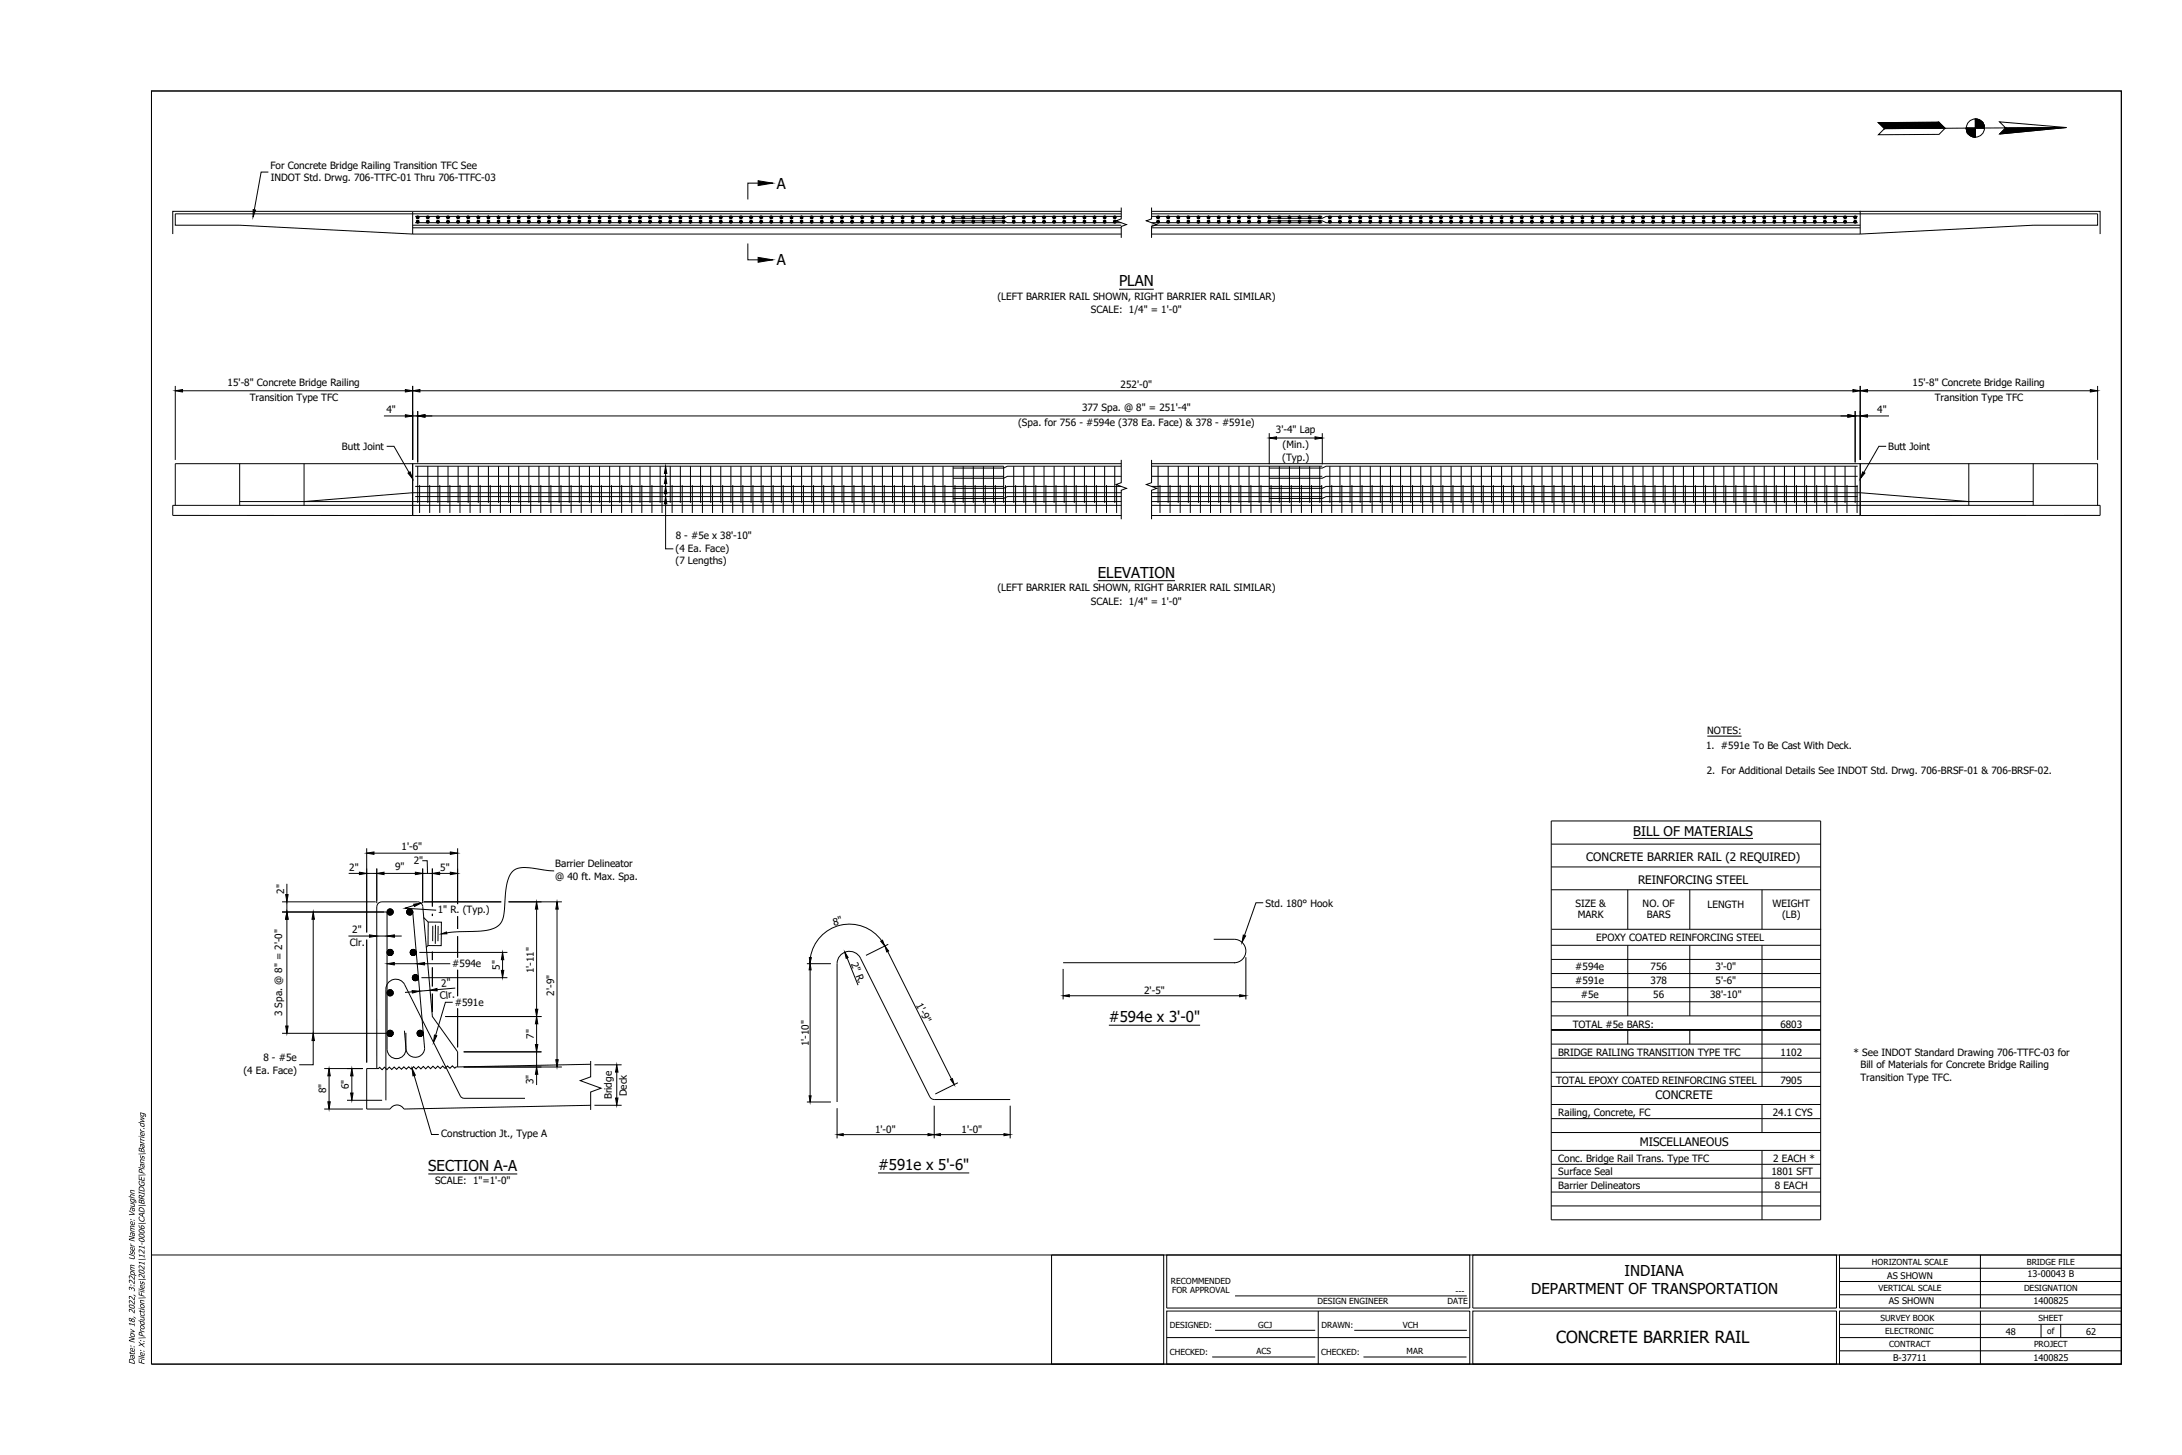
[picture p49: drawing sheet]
<svg xmlns="http://www.w3.org/2000/svg" width="914mm" height="610mm" viewBox="0 0 914 610" stroke-linecap="round" stroke-linejoin="round" font-family="sans-serif">
<defs><g id="words">
<text font-size="7" x="652.1" y="562.8">CONCRETE BARRIER RAIL</text>
<g font-size="6.3">
<text x="325.6" y="79">A</text>
<text x="325.6" y="111.1">A</text>
<text x="468.9" y="119.9">PLAN</text>
<text x="460.1" y="242">ELEVATION</text>
<text x="464.7" y="428.2">#594e x 3'-0&quot;</text>
<text x="179.5" y="490.6">SECTION A-A</text>
<text x="367.9" y="490.1">#591e x 5'-6&quot;</text>
<text x="680.8" y="534.7">INDIANA</text>
<text x="641.7" y="542.2">DEPARTMENT OF TRANSPORTATION</text>
</g>
<text font-size="5.6" x="684.5" y="350.1">BILL OF MATERIALS</text>
<g font-size="4.9">
<text x="664.8" y="360.7">CONCRETE BARRIER RAIL (2 REQUIRED)</text>
<text x="686.4" y="370.3">REINFORCING STEEL</text>
<text x="693.8" y="460.5">CONCRETE</text>
<text x="687.2" y="480.3">MISCELLANEOUS</text>
</g>
<g font-size="4.2">
<text x="113.3" y="70.7">For Concrete Bridge Railing Transition TFC See</text>
<text x="113.4" y="75.9">INDOT Std. Drwg. 706-TTFC-01 Thru 706-TTFC-03</text>
<text x="418" y="125.7">(LEFT BARRIER RAIL SHOWN, RIGHT BARRIER RAIL SIMILAR)</text>
<text x="457.2" y="131.2">SCALE: 1/4&quot; = 1'-0&quot;</text>
<text x="95.4" y="161.6">15'-8&quot; Concrete Bridge Railing</text>
<text x="801.5" y="161.6">15'-8&quot; Concrete Bridge Railing</text>
<text x="104.6" y="167.9">Transition Type TFC</text>
<text x="469.6" y="162.5">252'-0&quot;</text>
<text x="810.8" y="167.9">Transition Type TFC</text>
<text x="161.9" y="173.1">4&quot;</text>
<text x="453.5" y="172.2">377 Spa. @ 8&quot; = 251'-4&quot;</text>
<text x="786.7" y="173.1">4&quot;</text>
<text x="426.7" y="178.5">(Spa. for 756 - #594e (378 Ea. Face) &amp; 378 - #591e)</text>
<text x="534.7" y="181.5">3'-4&quot; Lap</text>
<text x="143.3" y="188.5">Butt Joint</text>
<text x="537.5" y="187.8">(Min.)</text>
<text x="791.3" y="188.5">Butt Joint</text>
<text x="537.4" y="193">(Typ.)</text>
<text x="283.2" y="225.9">8 - #5e x 38'-10&quot;</text>
<text x="283.1" y="231.1">(4 Ea. Face)</text>
<text x="283.1" y="236.3">(7 Lengths)</text>
<text x="418" y="247.8">(LEFT BARRIER RAIL SHOWN, RIGHT BARRIER RAIL SIMILAR)</text>
<text x="457.2" y="253.3">SCALE: 1/4&quot; = 1'-0&quot;</text>
<text x="715.5" y="307.6">NOTES:</text>
<text x="715" y="313.9">1. #591e To Be Cast With Deck.</text>
<text x="715.2" y="324.2">2. For Additional Details See INDOT Std. Drwg. 706-BRSF-01 &amp; 706-BRSF-02.</text>
<text x="168.3" y="356.2">1'-6&quot;</text>
<text x="146.4" y="364.7">2&quot;</text>
<text x="165.6" y="364.7">9&quot;</text>
<text x="173.4" y="361.8">2&quot;</text>
<text x="184.5" y="364.7">5&quot;</text>
<text x="232.7" y="363.4">Barrier Delineator</text>
<text x="232.7" y="368.7">@ 40 ft. Max. Spa.</text>
<text x="119" y="374.5" transform="rotate(-90 119 374.5)">2&quot;</text>
<text x="183.5" y="382.4">1&quot; R. (Typ.)</text>
<text x="530.4" y="379.9">Std. 180° Hook</text>
<text x="660.2" y="380.1">SIZE &amp;</text>
<text x="688.4" y="380.1">NO. OF</text>
<text x="715.6" y="380.2">LENGTH</text>
<text x="742.8" y="380">WEIGHT</text>
<text x="349.5" y="387.8" transform="rotate(-16 349.5 387.8)">8&quot;</text>
<text x="661.2" y="384.6">MARK</text>
<text x="690.2" y="384.6">BARS</text>
<text x="746.8" y="384.7">(LB)</text>
<text x="147.6" y="391.1">2&quot;</text>
<text x="669" y="394.2">EPOXY COATED REINFORCING STEEL</text>
<text x="146.6" y="396.3">Clr.</text>
<text x="189.5" y="405.3">#594e</text>
<text x="209.4" y="406.3" transform="rotate(-90 209.4 406.3)">5&quot;</text>
<text x="223.7" y="407.8" transform="rotate(-90 223.7 407.8)">1'-11&quot;</text>
<text x="356.6" y="403.8" transform="rotate(68 356.6 403.8)">2&quot; R.</text>
<text x="660.1" y="406.5">#594e</text>
<text x="691.7" y="406.5">756</text>
<text x="718.9" y="406.5">3'-0&quot;</text>
<text x="185.1" y="413.3" transform="rotate(-5 185.1 413.3)">2&quot;</text>
<text x="660.1" y="412.4">#591e</text>
<text x="691.7" y="412.4">378</text>
<text x="718.9" y="412.4">5'-6&quot;</text>
<text x="184.5" y="418.6" transform="rotate(-5 184.5 418.6)">Clr.</text>
<text x="232.2" y="417.1" transform="rotate(-90 232.2 417.1)">2'-9&quot;</text>
<text x="479.5" y="416.6">2'-5&quot;</text>
<text x="662.4" y="418.3">#5e</text>
<text x="692.8" y="418.3">56</text>
<text x="716.6" y="418.3">38'-10&quot;</text>
<text x="118.2" y="425.7" transform="rotate(-90 118.2 425.7)">3 Spa. @ 8&quot; = 2'-0&quot;</text>
<text x="190.6" y="421.4">#591e</text>
<text x="383.8" y="421.2" transform="rotate(63 383.8 421.2)">1'-9&quot;</text>
<text x="659.1" y="430.6">TOTAL #5e BARS:</text>
<text x="746.1" y="430.6">6803</text>
<text x="223.7" y="435.3" transform="rotate(-90 223.7 435.3)">7&quot;</text>
<text x="338.9" y="438.3" transform="rotate(-90 338.9 438.3)">1'-10&quot;</text>
<text x="652.9" y="442.3">BRIDGE RAILING TRANSITION TYPE TFC</text>
<text x="746.1" y="442.4">1102</text>
<text x="776.8" y="442.4">* See INDOT Standard Drawing 706-TTFC-03 for</text>
<text x="102" y="449.9">(4 Ea. Face)</text>
<text x="110.4" y="444.6">8 - #5e</text>
<text x="779.7" y="447.6">Bill of Materials for Concrete Bridge Railing</text>
<text x="223.6" y="454.3" transform="rotate(-90 223.6 454.3)">3&quot;</text>
<text x="652.1" y="454.1">TOTAL EPOXY COATED REINFORCING STEEL</text>
<text x="746.1" y="454.2">7905</text>
<text x="779.7" y="452.8">Transition Type TFC.</text>
<text x="136.7" y="458.1" transform="rotate(-90 136.7 458.1)">8&quot;</text>
<text x="146.2" y="456.3" transform="rotate(-90 146.2 456.3)">6&quot;</text>
<text x="256.4" y="460.6" transform="rotate(-90 256.4 460.6)">Bridge</text>
<text x="262.7" y="459.3" transform="rotate(-90 262.7 459.3)">Deck</text>
<text x="653" y="467.5">Railing, Concrete, FC</text>
<text x="742.9" y="467.7">24.1 CYS</text>
<text x="184.9" y="476.4">Construction Jt., Type A</text>
<text x="366.7" y="474.8">1'-0&quot;</text>
<text x="402.9" y="474.8">1'-0&quot;</text>
<text x="653" y="486.6">Conc. Bridge Rail Trans. Type TFC</text>
<text x="743.1" y="486.7">2 EACH *</text>
<text x="182.3" y="496.2">SCALE: 1&quot;=1'-0&quot;</text>
<text x="653" y="492.4">Surface Seal</text>
<text x="742.4" y="492.3">1801 SFT</text>
<text x="653" y="498.3">Barrier Delineators</text>
<text x="743.8" y="498.3">8 EACH</text>
</g>
<g font-size="4.1">
<text x="56.4" y="571.8" transform="rotate(-90 56.4 571.8)">Date: Nov 18, 2022, 3:22pm User Name: Vaughn</text>
<text x="60.5" y="571.8" transform="rotate(-90 60.5 571.8)">File: X:\Production\Files\2021\121-0006\CAD\BRIDGE\Plans\Barrier.dwg</text>
</g>
<g font-size="3.8">
<text x="790.9" y="535.7">AS SHOWN</text>
<text x="849.7" y="535.2">13-00043 B</text>
<text x="791.5" y="546.5">AS SHOWN</text>
<text x="852.1" y="546.2">1400825</text>
<text x="840.5" y="559.4">48</text>
<text x="874.2" y="559.2">62</text>
<text x="793.3" y="570.2">B-37711</text>
<text x="852.1" y="570.2">1400825</text>
</g>
<g font-size="3.5">
<text x="784.5" y="529.8">HORIZONTAL SCALE</text>
<text x="849.4" y="529.8">BRIDGE FILE</text>
<text x="490.7" y="537.9">RECOMMENDED</text>
<text x="491.2" y="541.7">FOR APPROVAL</text>
<text x="610" y="542.1">---</text>
<text x="787.2" y="541">VERTICAL SCALE</text>
<text x="848.2" y="541">DESIGNATION</text>
<text x="552.1" y="546.2">DESIGN ENGINEER</text>
<text x="606.6" y="546.2">DATE</text>
<text x="490.2" y="556.6">DESIGNED:</text>
<text x="527.2" y="556.3">GCJ</text>
<text x="553.8" y="556.6">DRAWN:</text>
<text x="587.8" y="556.3">VCH</text>
<text x="788" y="553.3">SURVEY BOOK</text>
<text x="854.3" y="553.3">SHEET</text>
<text x="790.1" y="559.1">ELECTRONIC</text>
<text x="857.9" y="558.9">of</text>
<text x="490.2" y="567.7">CHECKED:</text>
<text x="526.5" y="567.3">ACS</text>
<text x="553.7" y="567.7">CHECKED:</text>
<text x="589.5" y="567.3">MAR</text>
<text x="791.7" y="564.5">CONTRACT</text>
<text x="852.4" y="564.5">PROJECT</text>
</g>
</g></defs>
<!-- layer: P-BR-deck -->
<path d="M469.9 211.7h-297v4.3h297M482.6 211.7h296.9v4.3h-296.9" fill="none" stroke="#000" stroke-width=".42"/>
<!-- layer: P-BR-Concrete Railing Transition -->
<path d="M100.4 194.3v17.4M127.4 194.3v17.4M825.1 194.3v17.4M852 194.3v17.4M72.4 211.7h100.5v4.3l-100.5-.1zM73.4 211.7v-17.4h99.5v17.4M100.4 210.1h72.5M172.9 206.4l-45.5 3.7M779.5 211.7h100.6v4.2l-100.6 .1zM779.5 211.7v-17.4h99.5v17.4M779.5 210.1h72.5M779.5 206.4l45.6 3.7" fill="none" stroke="#000" stroke-width=".42"/>
<!-- layer: P_BR-Reinforcing Epoxy Coated -->
<g fill="none" stroke="#000" stroke-width=".42">
<path d="M174 90.7h246.6M174 93.3h246.6M399.4 92.5h21.2l1.6 .8h47.7M469.9 90.7h-47.7l-1.6 .8h-21.2M482.6 90.7h71.5M482.6 93.3h71.5M531.9 92.5h22.2l1.6 .8h222.8M778.5 90.7h-222.8l-1.6 .8h-22.2M174 195.3h246.6v15.4M174 199.6h246.6M175 195.3v15.4M179.3 195.3v15.4"/>
<path d="M183.5 195.3v15.4M187.7 195.3v15.4M192 195.3v15.4M196.2 195.3v15.4M200.4 195.3v15.4M204.7 195.3v15.4M208.9 195.3v15.4M213.1 195.3v15.4M217.4 195.3v15.4M221.6 195.3v15.4M225.8 195.3v15.4M230.1 195.3v15.4"/>
<path d="M234.3 195.3v15.4M238.5 195.3v15.4M242.8 195.3v15.4M247 195.3v15.4M251.2 195.3v15.4M255.5 195.3v15.4M259.7 195.3v15.4M263.9 195.3v15.4M268.2 195.3v15.4M272.4 195.3v15.4M276.6 195.3v15.4M280.9 195.3v15.4"/>
<path d="M285.1 195.3v15.4M289.3 195.3v15.4M293.6 195.3v15.4M297.8 195.3v15.4M302 195.3v15.4M306.3 195.3v15.4M310.5 195.3v15.4M314.7 195.3v15.4M319 195.3v15.4M323.2 195.3v15.4M327.4 195.3v15.4M331.7 195.3v15.4"/>
<path d="M335.9 195.3v15.4M340.1 195.3v15.4M344.4 195.3v15.4M348.6 195.3v15.4M352.8 195.3v15.4M357.1 195.3v15.4M361.3 195.3v15.4M365.5 195.3v15.4M369.8 195.3v15.4M374 195.3v15.4M378.2 195.3v15.4M382.5 195.3v15.4"/>
<path d="M386.7 195.3v15.4M390.9 195.3v15.4M395.2 195.3v15.4M399.4 195.3v15.4M403.6 195.3v15.4M407.9 195.3v15.4M412.1 195.3v15.4M416.3 195.3v15.4M424.8 195.3v15.4M429 195.3v15.4M433.3 195.3v15.4M437.5 195.3v15.4"/>
<path d="M441.7 195.3v15.4M446 195.3v15.4M450.2 195.3v15.4M454.4 195.3v15.4M458.7 195.3v15.4M462.9 195.3v15.4M467.1 195.3v15.4M469.9 195.3h-47.7l-1.6 .8h-21.2M469.9 199.6h-47.7l-1.6 .8h-21.2M482.6 195.3h71.5M482.6 199.6h71.5M485.3 195.3v15.4"/>
<path d="M489.5 195.3v15.4M493.8 195.3v15.4M498 195.3v15.4M502.2 195.3v15.4M506.5 195.3v15.4M510.7 195.3v15.4M515 195.3v15.4M519.2 195.3v15.4M523.4 195.3v15.4M527.7 195.3v15.4M531.9 195.3v15.4M536.1 195.3v15.4"/>
<path d="M540.4 195.3v15.4M544.6 195.3v15.4M548.8 195.3v15.4M553.1 195.3v15.4M557.3 195.3v15.4M561.5 195.3v15.4M565.8 195.3v15.4M570 195.3v15.4M574.2 195.3v15.4M578.5 195.3v15.4M582.7 195.3v15.4M586.9 195.3v15.4"/>
<path d="M591.2 195.3v15.4M595.4 195.3v15.4M599.6 195.3v15.4M603.9 195.3v15.4M608.1 195.3v15.4M612.3 195.3v15.4M616.6 195.3v15.4M620.8 195.3v15.4M625 195.3v15.4M629.3 195.3v15.4M633.5 195.3v15.4M637.7 195.3v15.4"/>
<path d="M642 195.3v15.4M646.2 195.3v15.4M650.4 195.3v15.4M654.7 195.3v15.4M658.9 195.3v15.4M663.1 195.3v15.4M667.4 195.3v15.4M671.6 195.3v15.4M675.8 195.3v15.4M680.1 195.3v15.4M684.3 195.3v15.4M688.5 195.3v15.4"/>
<path d="M692.8 195.3v15.4M697 195.3v15.4M701.2 195.3v15.4M705.5 195.3v15.4M709.7 195.3v15.4M713.9 195.3v15.4M718.2 195.3v15.4M722.4 195.3v15.4M726.6 195.3v15.4M730.9 195.3v15.4M735.1 195.3v15.4M739.3 195.3v15.4"/>
<path d="M743.6 195.3v15.4M747.8 195.3v15.4M752 195.3v15.4M756.3 195.3v15.4M760.5 195.3v15.4M764.7 195.3v15.4M769 195.3v15.4M773.2 195.3v15.4M777.4 195.3v15.4M778.5 195.3h-222.8l-1.6 .8h-22.2M778.5 199.6h-222.8l-1.6 .8h-22.2M174 203.8h246.6"/>
<path d="M174 208h246.6M175.8 203.3v11.6M180.1 203.3v11.6M184.3 203.3v11.6M188.5 203.3v11.6M192.8 203.3v11.6M197 203.3v11.6M201.2 203.3v11.6M205.5 203.3v11.6M209.7 203.3v11.6M213.9 203.3v11.6M218.2 203.3v11.6"/>
<path d="M222.4 203.3v11.6M226.6 203.3v11.6M230.9 203.3v11.6M235.1 203.3v11.6M239.3 203.3v11.6M243.6 203.3v11.6M247.8 203.3v11.6M252 203.3v11.6M256.3 203.3v11.6M260.5 203.3v11.6M264.7 203.3v11.6M269 203.3v11.6"/>
<path d="M273.2 203.3v11.6M277.4 203.3v11.6M281.7 203.3v11.6M285.9 203.3v11.6M290.1 203.3v11.6M294.4 203.3v11.6M298.6 203.3v11.6M302.8 203.3v11.6M307.1 203.3v11.6M311.3 203.3v11.6M315.5 203.3v11.6M319.8 203.3v11.6"/>
<path d="M324 203.3v11.6M328.2 203.3v11.6M332.5 203.3v11.6M336.7 203.3v11.6M340.9 203.3v11.6M345.2 203.3v11.6M349.4 203.3v11.6M353.6 203.3v11.6M357.9 203.3v11.6M362.1 203.3v11.6M366.3 203.3v11.6M370.6 203.3v11.6"/>
<path d="M374.8 203.3v11.6M379 203.3v11.6M383.3 203.3v11.6M387.5 203.3v11.6M391.7 203.3v11.6M396 203.3v11.6M400.2 203.3v11.6M404.4 203.3v11.6M408.7 203.3v11.6M412.9 203.3v11.6M417.1 203.3v11.6M421.4 203.3v11.6"/>
<path d="M425.6 203.3v11.6M429.8 203.3v11.6M434.1 203.3v11.6M438.3 203.3v11.6M442.5 203.3v11.6M446.8 203.3v11.6M451 203.3v11.6M455.2 203.3v11.6M459.5 203.3v11.6M463.7 203.3v11.6M467.9 203.3v11.6M469.9 203.8h-47.7l-1.6 .8h-21.2"/>
<path d="M469.9 208h-47.7l-1.6 .8h-21.2M482.6 203.8h71.5M482.6 208h71.5M486.1 203.3v11.6M490.3 203.3v11.6M494.6 203.3v11.6M498.8 203.3v11.6M503 203.3v11.6M507.3 203.3v11.6M511.5 203.3v11.6M515.7 203.3v11.6M520 203.3v11.6"/>
<path d="M524.2 203.3v11.6M528.4 203.3v11.6M532.7 203.3v11.6M536.9 203.3v11.6M541.1 203.3v11.6M545.4 203.3v11.6M549.6 203.3v11.6M553.8 203.3v11.6M558.1 203.3v11.6M562.3 203.3v11.6M566.5 203.3v11.6M570.8 203.3v11.6"/>
<path d="M575 203.3v11.6M579.2 203.3v11.6M583.5 203.3v11.6M587.7 203.3v11.6M591.9 203.3v11.6M596.2 203.3v11.6M600.4 203.3v11.6M604.6 203.3v11.6M608.9 203.3v11.6M613.1 203.3v11.6M617.3 203.3v11.6M621.6 203.3v11.6"/>
<path d="M625.8 203.3v11.6M630 203.3v11.6M634.3 203.3v11.6M638.5 203.3v11.6M642.7 203.3v11.6M647 203.3v11.6M651.2 203.3v11.6M655.4 203.3v11.6M659.7 203.3v11.6M663.9 203.3v11.6M668.1 203.3v11.6M672.4 203.3v11.6"/>
<path d="M676.6 203.3v11.6M680.8 203.3v11.6M685.1 203.3v11.6M689.3 203.3v11.6M693.5 203.3v11.6M697.8 203.3v11.6M702 203.3v11.6M706.3 203.3v11.6M710.5 203.3v11.6M714.7 203.3v11.6M719 203.3v11.6M723.2 203.3v11.6"/>
<path d="M727.4 203.3v11.6M731.7 203.3v11.6M735.9 203.3v11.6M740.1 203.3v11.6M744.4 203.3v11.6M748.6 203.3v11.6M752.8 203.3v11.6M757.1 203.3v11.6M761.3 203.3v11.6M765.5 203.3v11.6M769.8 203.3v11.6M774 203.3v11.6"/>
<path d="M778.2 203.3v11.6M778.5 203.8h-222.8l-1.6 .8h-22.2M778.5 208h-222.8l-1.6 .8h-22.2"/>
</g>
<!-- layer: P-BR-Concrete Railing -->
<path d="M469.9 194.3h-297v17.4M482.6 194.3h296.9v17.4M172.9 210.1h297M172.9 206.4h297M482.6 210.1h296.9M482.6 206.4h296.9M158.5 378.5l1.5-.7h15l1 .3 1 1.1 4.2 46.7 10.6 14.8v6.3h-.7l-.5 .5-1-.9-1 1-1.1-1-1 1-1-1-1 1.1-1-1-1 1-1.1-1-1 1.1-1-1-1 1-1-1-1 1-1.1-1-1 1.1-1-1-1 1-1-1-1 1.1-1.1-1-.9 1-1.1-1-1 1-1-1-1 1.1-1-1-1 1-1.1-1-1 1.1-1-1-.5 .5h-.7v-67.7z" fill="none" stroke="#000" stroke-width=".42"/>
<!-- layer: P_BR-Concrete Railing -->
<path d="M172.9 94.4h297M172.9 95.4h297M469.9 89.6h-396.5v4.8h27l72.5 3.7h297M482.6 89.6h396.4v4.8h-27l-72.5 3.7h-296.9M482.6 94.4h296.9M482.6 95.4h296.9" fill="none" stroke="#000" stroke-width=".42"/>
<!-- layer: P_BR-deck -->
<path d="M469.9 88.5h-297v9.6M482.6 88.5h296.9v9.6" fill="none" stroke="#000" stroke-width=".42"/>
<!-- layer: P_BR-Approach Slab -->
<path d="M172.9 88.5h-100.5v9.6M779.5 88.5h100.6v9.6" fill="none" stroke="#000" stroke-width=".42"/>
<!-- layer: P_BR-Reinforcing Epoxy Coated -->
<g fill="#000" stroke="#000" stroke-width=".42">
<path d="M175 92.9l-.1 .4zM175 91.1v.4zM179.3 92.9l-.2 .4zM179.3 91.1v.4zM183.5 92.9l-.2 .4zM183.5 91.1v.4zM187.7 92.9l-.1 .4zM187.7 91.1v.4zM192 92.9l-.2 .4zM192 91.1v.4zM196.2 92.9l-.2 .4zM196.2 91.1v.4z"/>
<path d="M200.4 92.9l-.1 .4zM200.4 91.1v.4zM204.7 92.9l-.2 .4zM204.7 91.1v.4zM208.9 92.9l-.2 .4zM208.9 91.1v.4zM213.1 92.9l-.1 .4zM213.1 91.1v.4zM217.4 92.9l-.2 .4zM217.4 91.1v.4zM221.6 92.9l-.2 .4zM221.6 91.1v.4z"/>
<path d="M225.8 92.9l-.1 .4zM225.8 91.1v.4zM230.1 92.9l-.2 .4zM230.1 91.1v.4zM234.3 92.9l-.2 .4zM234.3 91.1v.4zM238.5 92.9l-.1 .4zM238.5 91.1v.4zM242.8 92.9l-.2 .4zM242.8 91.1v.4zM247 92.9l-.2 .4zM247 91.1v.4z"/>
<path d="M251.2 92.9l-.1 .4zM251.2 91.1v.4zM255.5 92.9l-.2 .4zM255.5 91.1v.4zM259.7 92.9l-.2 .4zM259.7 91.1v.4zM263.9 92.9l-.1 .4zM263.9 91.1v.4zM268.2 92.9l-.2 .4zM268.2 91.1v.4zM272.4 92.9l-.2 .4zM272.4 91.1v.4z"/>
<path d="M276.6 92.9l-.1 .4zM276.6 91.1v.4zM280.9 92.9l-.2 .4zM280.9 91.1v.4zM285.1 92.9l-.2 .4zM285.1 91.1v.4zM289.3 92.9l-.1 .4zM289.3 91.1v.4zM293.6 92.9l-.2 .4zM293.6 91.1v.4zM297.8 91.1v.4zM297.8 92.9l-.1 .4z"/>
<path d="M302 91.1v.4zM302 92.9l-.1 .4zM306.3 91.1v.4zM306.3 92.9l-.2 .4zM310.5 91.1v.4zM310.5 92.9l-.1 .4zM314.7 91.1v.4zM314.7 92.9l-.1 .4zM319 91.1v.4zM319 92.9l-.2 .4zM323.2 91.1v.4zM323.2 92.9l-.1 .4z"/>
<path d="M327.4 91.1v.4zM327.4 92.9l-.1 .4zM331.7 91.1v.4zM331.7 92.9l-.2 .4zM335.9 91.1v.4zM335.9 92.9l-.1 .4zM340.1 91.1v.4zM340.1 92.9l-.1 .4zM344.4 91.1v.4zM344.4 92.9l-.2 .4zM348.6 91.1v.4zM348.6 92.9l-.1 .4z"/>
<path d="M352.8 91.1v.4zM352.8 92.9l-.1 .4zM357.1 91.1v.4zM357.1 92.9l-.2 .4zM361.3 91.1v.4zM361.3 92.9l-.1 .4zM365.5 91.1v.4zM365.5 92.9l-.1 .4zM369.8 91.1v.4zM369.8 92.9l-.2 .4zM374 91.1v.4zM374 92.9l-.1 .4z"/>
<path d="M378.2 91.1v.4zM378.2 92.9l-.1 .4zM382.5 91.1v.4zM382.5 92.9l-.2 .4zM386.7 91.1v.4zM386.7 92.9l-.1 .4zM390.9 91.1v.4zM390.9 92.9l-.1 .4zM395.2 91.1v.4zM395.2 92.9l-.2 .4zM399.4 91.1v.4zM399.4 92.9l-.1 .4z"/>
<path d="M403.6 91.1v.4zM403.6 92.9l-.1 .4zM407.9 91.1v.4zM407.9 92.9l-.2 .4zM412.1 91.1v.4zM412.1 92.9l-.1 .4zM416.3 91.1v.4zM416.3 92.9l-.1 .4zM420.6 91.1v.4zM420.6 92.9l-.2 .4zM424.8 91.1v.4zM424.8 92.9l-.1 .4z"/>
<path d="M429 91.1v.4zM429 92.9l-.1 .4zM433.3 91.1v.4zM433.3 92.9l-.2 .4zM437.5 91.1v.4zM437.5 92.9l-.1 .4zM441.7 91.1v.4zM441.7 92.9l-.1 .4zM446 91.1v.4zM446 92.9l-.2 .4zM450.2 91.1v.4zM450.2 92.9l-.1 .4z"/>
<path d="M454.4 91.1v.4zM454.4 92.9l-.1 .4zM458.7 91.1v.4zM458.7 92.9l-.2 .4zM462.9 91.1v.4zM462.9 92.9l-.1 .4zM467.1 91.1v.4zM467.1 92.9l-.1 .4zM485.3 91.1v.4zM485.3 92.9l-.1 .4zM489.5 91.1v.4zM489.5 92.9l-.1 .4z"/>
<path d="M493.8 91.1v.4zM493.8 92.9l-.2 .4zM498 91.1v.4zM498 92.9l-.1 .4zM502.2 91.1l.1 .4zM502.2 92.9l-.1 .4zM506.5 91.1v.4zM506.5 92.9l-.2 .4zM510.7 91.1v.4zM510.7 92.9l-.1 .4zM515 91.1v.4zM515 92.9l-.2 .4z"/>
<path d="M519.2 91.1v.4zM519.2 92.9l-.2 .4zM523.4 91.1v.4zM523.4 92.9l-.1 .4zM527.7 91.1v.4zM527.7 92.9l-.2 .4zM531.9 91.1v.4zM531.9 92.9l-.2 .4zM536.1 91.1v.4zM536.1 92.9l-.1 .4zM540.4 91.1v.4zM540.4 92.9l-.2 .4z"/>
<path d="M544.6 91.1v.4zM544.6 92.9l-.2 .4zM548.8 91.1v.4zM548.8 92.9l-.1 .4zM553.1 91.1v.4zM553.1 92.9l-.2 .4zM557.3 91.1v.4zM557.3 92.9l-.2 .4zM561.5 92.9l-.1 .4zM561.5 91.1v.4zM565.8 92.9l-.2 .4zM565.8 91.1v.4z"/>
<path d="M570 92.9l-.2 .4zM570 91.1v.4zM574.2 92.9l-.1 .4zM574.2 91.1v.4zM578.5 92.9l-.2 .4zM578.5 91.1v.4zM582.7 92.9l-.2 .4zM582.7 91.1v.4zM586.9 92.9l-.1 .4zM586.9 91.1v.4zM591.2 91.1v.4zM591.2 92.9l-.2 .4z"/>
<path d="M595.4 91.1v.4zM595.4 92.9l-.2 .4zM599.6 91.1v.4zM599.6 92.9l-.1 .4zM603.9 91.1v.4zM603.9 92.9l-.2 .4zM608.1 91.1v.4zM608.1 92.9l-.2 .4zM612.3 91.1v.4zM612.3 92.9l-.1 .4zM616.6 91.1v.4zM616.6 92.9l-.2 .4z"/>
<path d="M620.8 91.1v.4zM620.8 92.9l-.2 .4zM625 91.1v.4zM625 92.9l-.1 .4zM629.3 91.1v.4zM629.3 92.9l-.2 .4zM633.5 91.1v.4zM633.5 92.9l-.2 .4zM637.7 91.1v.4zM637.7 92.9l-.1 .4zM642 91.1v.4zM642 92.9l-.2 .4z"/>
<path d="M646.2 91.1v.4zM646.2 92.9l-.2 .4zM650.4 91.1v.4zM650.4 92.9l-.1 .4zM654.7 91.1v.4zM654.7 92.9l-.2 .4zM658.9 91.1v.4zM658.9 92.9l-.2 .4zM663.1 91.1v.4zM663.1 92.9l-.1 .4zM667.4 91.1v.4zM667.4 92.9l-.2 .4z"/>
<path d="M671.6 91.1v.4zM671.6 92.9l-.2 .4zM675.8 91.1v.4zM675.8 92.9l-.1 .4zM680.1 91.1v.4zM680.1 92.9l-.2 .4zM684.3 91.1v.4zM684.3 92.9l-.2 .4zM688.5 91.1v.4zM688.5 92.9l-.1 .4zM692.8 91.1v.4zM692.8 92.9l-.2 .4z"/>
<path d="M697 91.1v.4zM697 92.9l-.2 .4zM701.2 91.1v.4zM701.2 92.9l-.1 .4zM705.5 91.1v.4zM705.5 92.9l-.2 .4zM709.7 91.1v.4zM709.7 92.9l-.2 .4zM713.9 91.1v.4zM713.9 92.9l-.1 .4zM718.2 91.1v.4zM718.2 92.9l-.2 .4z"/>
<path d="M722.4 91.1v.4zM722.4 92.9l-.2 .4zM726.6 91.1v.4zM726.6 92.9l-.1 .4zM730.9 91.1v.4zM730.9 92.9l-.2 .4zM735.1 91.1v.4zM735.1 92.9l-.2 .4zM739.3 91.1v.4zM739.3 92.9l-.1 .4zM743.6 91.1v.4zM743.6 92.9l-.2 .4z"/>
<path d="M747.8 91.1v.4zM747.8 92.9l-.2 .4zM752 91.1v.4zM752 92.9l-.1 .4zM756.3 91.1v.4zM756.3 92.9l-.2 .4zM760.5 91.1v.4zM760.5 92.9l-.2 .4zM764.7 91.1v.4zM764.7 92.9l-.1 .4zM769 91.1v.4zM769 92.9l-.2 .4z"/>
<path d="M773.2 91.1v.4zM773.2 92.9l-.2 .4zM777.4 91.1v.4zM777.4 92.9l-.1 .4z"/>
<path d="M174.6 91.1h.4zM174.7 91.2l.3-.1zM174.8 91.3l.2-.2z"/>
<path d="M174.6 92.9h.4zM174.7 93.1l.3-.2zM174.8 93.2l.2-.3z"/>
<path d="M174.8 90.8l.2 .3zM174.8 90.8l.2 .3zM174.7 90.9l.3 .2z"/>
<path d="M174.8 92.6l.2 .3zM174.8 92.6l.2 .3zM174.7 92.8l.3 .1z"/>
<path d="M175 91.1v.4zM175 91.1l.3 .2zM175 91.1l.3 .2z"/>
<path d="M175 92.9l.2 .4zM175 92.9l.2 .4zM175 92.9l.3 .3z"/>
<path d="M175.2 90.7l-.2 .4zM175 90.7v.4zM174.9 90.7l.1 .4z"/>
<path d="M175.2 92.5l-.2 .4zM175 92.5v.4zM174.9 92.5l.1 .4z"/>
<path d="M175 91.1l.4 .1zM175 91.1l.4-.2zM175 91.1l.4-.2z"/>
<path d="M175 92.9l.4 .2zM175 92.9l.4-.1zM175 92.9l.4-.1z"/>
<path d="M178.9 91.1h.4zM178.9 91.2l.4-.1zM179 91.3l.3-.2z"/>
<path d="M178.9 92.9h.4zM178.9 93.1l.4-.2zM179.3 92.9l-.3 .3z"/>
<path d="M179 90.8l.3 .3zM179 90.8l.3 .3zM178.9 90.9l.4 .2z"/>
<path d="M179 92.6l.3 .3zM179 92.6l.3 .3zM178.9 92.8l.4 .1z"/>
<path d="M179.3 91.1v.4zM179.3 91.1l.3 .2zM179.3 91.1l.3 .2z"/>
<path d="M179.3 92.9l.1 .4zM179.3 92.9l.1 .4zM179.3 92.9l.3 .3z"/>
<path d="M179.4 90.7l-.1 .4zM179.3 90.7v.4zM179.1 90.7l.2 .4z"/>
<path d="M179.4 92.5l-.1 .4zM179.3 92.5v.4zM179.1 92.5l.2 .4z"/>
<path d="M179.3 91.1l.3 .1zM179.3 91.1l.3-.2zM179.3 91.1l.3-.3z"/>
<path d="M179.3 92.9l.3 .2zM179.3 92.9l.3-.1zM179.3 92.9l.3-.3z"/>
<path d="M183.1 91.1h.4zM183.1 91.2l.4-.1zM183.2 91.3l.3-.2z"/>
<path d="M183.1 92.9h.4zM183.1 93.1l.4-.2zM183.2 93.2l.3-.3z"/>
<path d="M183.2 90.8l.3 .3zM183.2 90.8l.3 .3zM183.1 90.9l.4 .2z"/>
<path d="M183.2 92.6l.3 .3zM183.2 92.6l.3 .3zM183.1 92.8l.4 .1z"/>
<path d="M183.5 91.1v.4zM183.5 91.1l.2 .3zM183.5 91.1l.3 .2z"/>
<path d="M183.5 92.9l.2 .4zM183.5 92.9l.2 .4zM183.5 92.9l.3 .3z"/>
<path d="M183.7 90.7l-.2 .4zM183.5 90.7v.4zM183.3 90.7l.2 .4z"/>
<path d="M183.7 92.5l-.2 .4zM183.5 92.5v.4zM183.4 92.5l.1 .4z"/>
<path d="M183.5 91.1l.4 .1zM183.5 91.1l.4-.2zM183.5 91.1l.4-.2z"/>
<path d="M183.5 92.9l.4 .2zM183.5 92.9l.4-.1zM183.5 92.9l.4-.1z"/>
<path d="M187.3 91.1h.4zM187.4 91.2l.3-.1zM187.5 91.3l.2-.2z"/>
<path d="M187.3 92.9h.4zM187.4 93.1l.3-.2zM187.5 93.2l.2-.3z"/>
<path d="M187.5 90.8l.2 .3zM187.5 90.8l.2 .3zM187.4 90.9l.3 .2z"/>
<path d="M187.5 92.6l.2 .3zM187.5 92.6l.2 .3zM187.4 92.8l.3 .1z"/>
<path d="M187.7 91.1v.4zM187.7 91.1l.3 .2zM187.7 91.1l.3 .2z"/>
<path d="M187.7 92.9l.2 .4zM187.7 92.9l.2 .4zM187.7 92.9l.3 .3z"/>
<path d="M187.9 90.7l-.2 .4zM187.7 90.7v.4zM187.6 90.7l.1 .4z"/>
<path d="M187.9 92.5l-.2 .4zM187.7 92.5v.4zM187.6 92.5l.1 .4z"/>
<path d="M187.7 91.1l.4 .1zM187.7 91.1l.4-.2zM187.7 91.1l.4-.2z"/>
<path d="M187.7 92.9l.4 .2zM187.7 92.9l.4-.1zM187.7 92.9l.4-.1z"/>
<path d="M191.6 91.1h.4zM191.6 91.2l.4-.1zM191.7 91.3l.3-.2z"/>
<path d="M191.6 92.9h.4zM191.6 93.1l.4-.2zM192 92.9l-.3 .3z"/>
<path d="M191.7 90.8l.3 .3zM191.7 90.8l.3 .3zM191.6 90.9l.4 .2z"/>
<path d="M191.7 92.6l.3 .3zM191.7 92.6l.3 .3zM191.6 92.8l.4 .1z"/>
<path d="M192 91.1v.4zM192 91.1l.3 .2zM192 91.1l.3 .2z"/>
<path d="M192 92.9l.1 .4zM192 92.9l.1 .4zM192 92.9l.3 .3z"/>
<path d="M192.1 90.7l-.1 .4zM192 90.7v.4zM191.8 90.7l.2 .4z"/>
<path d="M192.1 92.5l-.1 .4zM192 92.5v.4zM191.8 92.5l.2 .4z"/>
<path d="M192 91.1l.3 .1zM192 91.1l.3-.2zM192 91.1l.3-.3z"/>
<path d="M192 92.9l.3 .2zM192 92.9l.3-.1zM192 92.9l.3-.3z"/>
<path d="M195.8 91.1h.4zM195.8 91.2l.4-.1zM195.9 91.3l.3-.2z"/>
<path d="M195.8 92.9h.4zM195.8 93.1l.4-.2zM195.9 93.2l.3-.3z"/>
<path d="M195.9 90.8l.3 .3zM195.9 90.8l.3 .3zM195.8 90.9l.4 .2z"/>
<path d="M195.9 92.6l.3 .3zM195.9 92.6l.3 .3zM195.8 92.8l.4 .1z"/>
<path d="M196.2 91.1v.4zM196.2 91.1l.2 .3zM196.2 91.1l.3 .2z"/>
<path d="M196.2 92.9l.2 .4zM196.2 92.9l.2 .4zM196.2 92.9l.3 .3z"/>
<path d="M196.4 90.7l-.2 .4zM196.2 90.7v.4zM196 90.7l.2 .4z"/>
<path d="M196.4 92.5l-.2 .4zM196.2 92.5v.4zM196.1 92.5l.1 .4z"/>
<path d="M196.2 91.1l.4 .1zM196.2 91.1l.4-.2zM196.2 91.1l.4-.2z"/>
<path d="M196.2 92.9l.4 .2zM196.2 92.9l.4-.1zM196.2 92.9l.4-.1z"/>
<path d="M200 91.1h.4zM200.1 91.2l.3-.1zM200.2 91.3l.2-.2z"/>
<path d="M200 92.9h.4zM200.1 93.1l.3-.2zM200.2 93.2l.2-.3z"/>
<path d="M200.2 90.8l.2 .3zM200.2 90.8l.2 .3zM200.1 90.9l.3 .2z"/>
<path d="M200.2 92.6l.2 .3zM200.2 92.6l.2 .3zM200.1 92.8l.3 .1z"/>
<path d="M200.4 91.1v.4zM200.4 91.1l.3 .2zM200.4 91.1l.3 .2z"/>
<path d="M200.4 92.9l.2 .4zM200.4 92.9l.2 .4zM200.4 92.9l.3 .3z"/>
<path d="M200.6 90.7l-.2 .4zM200.4 90.7v.4zM200.3 90.7l.1 .4z"/>
<path d="M200.6 92.5l-.2 .4zM200.4 92.5v.4zM200.3 92.5l.1 .4z"/>
<path d="M200.4 91.1l.4 .1zM200.4 91.1l.4-.2zM200.4 91.1l.4-.2z"/>
<path d="M200.4 92.9l.4 .2zM200.4 92.9l.4-.1zM200.4 92.9l.4-.1z"/>
<path d="M204.3 91.1h.4zM204.3 91.2l.4-.1zM204.4 91.3l.3-.2z"/>
<path d="M204.3 92.9h.4zM204.3 93.1l.4-.2zM204.7 92.9l-.3 .3z"/>
<path d="M204.4 90.8l.3 .3zM204.4 90.8l.3 .3zM204.3 90.9l.4 .2z"/>
<path d="M204.4 92.6l.3 .3zM204.4 92.6l.3 .3zM204.3 92.8l.4 .1z"/>
<path d="M204.7 91.1v.4zM204.7 91.1l.3 .2zM204.7 91.1l.3 .2z"/>
<path d="M204.7 92.9l.1 .4zM204.7 92.9l.1 .4zM204.7 92.9l.3 .3z"/>
<path d="M204.8 90.7l-.1 .4zM204.7 90.7v.4zM204.5 90.7l.2 .4z"/>
<path d="M204.8 92.5l-.1 .4zM204.7 92.5v.4zM204.5 92.5l.2 .4z"/>
<path d="M204.7 91.1l.3 .1zM204.7 91.1l.3-.2zM204.7 91.1l.3-.3z"/>
<path d="M204.7 92.9l.3 .2zM204.7 92.9l.3-.1zM204.7 92.9l.3-.3z"/>
<path d="M208.5 91.1h.4zM208.5 91.2l.4-.1zM208.6 91.3l.3-.2z"/>
<path d="M208.5 92.9h.4zM208.5 93.1l.4-.2zM208.6 93.2l.3-.3z"/>
<path d="M208.6 90.8l.3 .3zM208.6 90.8l.3 .3zM208.5 90.9l.4 .2z"/>
<path d="M208.6 92.6l.3 .3zM208.6 92.6l.3 .3zM208.5 92.8l.4 .1z"/>
<path d="M208.9 91.1v.4zM208.9 91.1l.2 .3zM208.9 91.1l.3 .2z"/>
<path d="M208.9 92.9l.2 .4zM208.9 92.9l.2 .4zM208.9 92.9l.3 .3z"/>
<path d="M209.1 90.7l-.2 .4zM208.9 90.7v.4zM208.7 90.7l.2 .4z"/>
<path d="M209.1 92.5l-.2 .4zM208.9 92.5v.4zM208.8 92.5l.1 .4z"/>
<path d="M208.9 91.1l.4 .1zM208.9 91.1l.4-.2zM208.9 91.1l.4-.2z"/>
<path d="M208.9 92.9l.4 .2zM208.9 92.9l.4-.1zM208.9 92.9l.4-.1z"/>
<path d="M212.7 91.1h.4zM212.8 91.2l.3-.1zM212.9 91.3l.2-.2z"/>
<path d="M212.7 92.9h.4zM212.8 93.1l.3-.2zM212.9 93.2l.2-.3z"/>
<path d="M212.9 90.8l.2 .3zM212.9 90.8l.2 .3zM212.8 90.9l.3 .2z"/>
<path d="M212.9 92.6l.2 .3zM212.9 92.6l.2 .3zM212.8 92.8l.3 .1z"/>
<path d="M213.1 91.1v.4zM213.1 91.1l.3 .2zM213.1 91.1l.3 .2z"/>
<path d="M213.1 92.9l.2 .4zM213.1 92.9l.2 .4zM213.1 92.9l.3 .3z"/>
<path d="M213.3 90.7l-.2 .4zM213.1 90.7v.4zM213 90.7l.1 .4z"/>
<path d="M213.3 92.5l-.2 .4zM213.1 92.5v.4zM213 92.5l.1 .4z"/>
<path d="M213.1 91.1l.4 .1zM213.1 91.1l.4-.2zM213.1 91.1l.4-.2z"/>
<path d="M213.1 92.9l.4 .2zM213.1 92.9l.4-.1zM213.1 92.9l.4-.1z"/>
<path d="M217 91.1h.4zM217 91.2l.4-.1zM217.1 91.3l.3-.2z"/>
<path d="M217 92.9h.4zM217 93.1l.4-.2zM217.4 92.9l-.3 .3z"/>
<path d="M217.1 90.8l.3 .3zM217.1 90.8l.3 .3zM217 90.9l.4 .2z"/>
<path d="M217.1 92.6l.3 .3zM217.1 92.6l.3 .3zM217 92.8l.4 .1z"/>
<path d="M217.4 91.1v.4zM217.4 91.1l.3 .2zM217.4 91.1l.3 .2z"/>
<path d="M217.4 92.9l.1 .4zM217.4 92.9l.1 .4zM217.4 92.9l.3 .3z"/>
<path d="M217.5 90.7l-.1 .4zM217.4 90.7v.4zM217.2 90.7l.2 .4z"/>
<path d="M217.5 92.5l-.1 .4zM217.4 92.5v.4zM217.2 92.5l.2 .4z"/>
<path d="M217.4 91.1l.3 .1zM217.4 91.1l.3-.2zM217.4 91.1l.3-.3z"/>
<path d="M217.4 92.9l.3 .2zM217.4 92.9l.3-.1zM217.4 92.9l.3-.3z"/>
<path d="M221.2 91.1h.4zM221.2 91.2l.4-.1zM221.3 91.3l.3-.2z"/>
<path d="M221.2 92.9h.4zM221.2 93.1l.4-.2zM221.3 93.2l.3-.3z"/>
<path d="M221.3 90.8l.3 .3zM221.3 90.8l.3 .3zM221.2 90.9l.4 .2z"/>
<path d="M221.3 92.6l.3 .3zM221.3 92.6l.3 .3zM221.2 92.8l.4 .1z"/>
<path d="M221.6 91.1v.4zM221.6 91.1l.2 .3zM221.6 91.1l.3 .2z"/>
<path d="M221.6 92.9l.2 .4zM221.6 92.9l.2 .4zM221.6 92.9l.3 .3z"/>
<path d="M221.8 90.7l-.2 .4zM221.6 90.7v.4zM221.4 90.7l.2 .4z"/>
<path d="M221.8 92.5l-.2 .4zM221.6 92.5v.4zM221.5 92.5l.1 .4z"/>
<path d="M221.6 91.1l.4 .1zM221.6 91.1l.4-.2zM221.6 91.1l.4-.2z"/>
<path d="M221.6 92.9l.4 .2zM221.6 92.9l.4-.1zM221.6 92.9l.4-.1z"/>
<path d="M225.4 91.1h.4zM225.5 91.2l.3-.1zM225.6 91.3l.2-.2z"/>
<path d="M225.4 92.9h.4zM225.5 93.1l.3-.2zM225.6 93.2l.2-.3z"/>
<path d="M225.6 90.8l.2 .3zM225.6 90.8l.2 .3zM225.5 90.9l.3 .2z"/>
<path d="M225.6 92.6l.2 .3zM225.6 92.6l.2 .3zM225.5 92.8l.3 .1z"/>
<path d="M225.8 91.1v.4zM225.8 91.1l.3 .2zM225.8 91.1l.3 .2z"/>
<path d="M225.8 92.9l.2 .4zM225.8 92.9l.2 .4zM225.8 92.9l.3 .3z"/>
<path d="M226 90.7l-.2 .4zM225.8 90.7v.4zM225.7 90.7l.1 .4z"/>
<path d="M226 92.5l-.2 .4zM225.8 92.5v.4zM225.7 92.5l.1 .4z"/>
<path d="M225.8 91.1l.4 .1zM225.8 91.1l.4-.2zM225.8 91.1l.4-.2z"/>
<path d="M225.8 92.9l.4 .2zM225.8 92.9l.4-.1zM225.8 92.9l.4-.1z"/>
<path d="M229.7 91.1h.4zM229.7 91.2l.4-.1zM229.8 91.3l.3-.2z"/>
<path d="M229.7 92.9h.4zM229.7 93.1l.4-.2zM230.1 92.9l-.3 .3z"/>
<path d="M229.8 90.8l.3 .3zM229.8 90.8l.3 .3zM229.7 90.9l.4 .2z"/>
<path d="M229.8 92.6l.3 .3zM229.8 92.6l.3 .3zM229.7 92.8l.4 .1z"/>
<path d="M230.1 91.1v.4zM230.1 91.1l.3 .2zM230.1 91.1l.3 .2z"/>
<path d="M230.1 92.9l.1 .4zM230.1 92.9l.1 .4zM230.1 92.9l.3 .3z"/>
<path d="M230.2 90.7l-.1 .4zM230.1 90.7v.4zM229.9 90.7l.2 .4z"/>
<path d="M230.2 92.5l-.1 .4zM230.1 92.5v.4zM229.9 92.5l.2 .4z"/>
<path d="M230.1 91.1l.3 .1zM230.1 91.1l.3-.2zM230.1 91.1l.3-.3z"/>
<path d="M230.1 92.9l.3 .2zM230.1 92.9l.3-.1zM230.1 92.9l.3-.3z"/>
<path d="M233.9 91.1h.4zM233.9 91.2l.4-.1zM234 91.3l.3-.2z"/>
<path d="M233.9 92.9h.4zM233.9 93.1l.4-.2zM234 93.2l.3-.3z"/>
<path d="M234 90.8l.3 .3zM234 90.8l.3 .3zM233.9 90.9l.4 .2z"/>
<path d="M234 92.6l.3 .3zM234 92.6l.3 .3zM233.9 92.8l.4 .1z"/>
<path d="M234.3 91.1v.4zM234.3 91.1l.2 .3zM234.3 91.1l.3 .2z"/>
<path d="M234.3 92.9l.2 .4zM234.3 92.9l.2 .4zM234.3 92.9l.3 .3z"/>
<path d="M234.5 90.7l-.2 .4zM234.3 90.7v.4zM234.1 90.7l.2 .4z"/>
<path d="M234.5 92.5l-.2 .4zM234.3 92.5v.4zM234.2 92.5l.1 .4z"/>
<path d="M234.3 91.1l.4 .1zM234.3 91.1l.4-.2zM234.3 91.1l.4-.2z"/>
<path d="M234.3 92.9l.4 .2zM234.3 92.9l.4-.1zM234.3 92.9l.4-.1z"/>
<path d="M238.1 91.1h.4zM238.2 91.2l.3-.1zM238.3 91.3l.2-.2z"/>
<path d="M238.1 92.9h.4zM238.2 93.1l.3-.2zM238.3 93.2l.2-.3z"/>
<path d="M238.3 90.8l.2 .3zM238.3 90.8l.2 .3zM238.2 90.9l.3 .2z"/>
<path d="M238.3 92.6l.2 .3zM238.3 92.6l.2 .3zM238.2 92.8l.3 .1z"/>
<path d="M238.5 91.1v.4zM238.5 91.1l.3 .2zM238.5 91.1l.3 .2z"/>
<path d="M238.5 92.9l.2 .4zM238.5 92.9l.2 .4zM238.5 92.9l.3 .3z"/>
<path d="M238.7 90.7l-.2 .4zM238.5 90.7v.4zM238.4 90.7l.1 .4z"/>
<path d="M238.7 92.5l-.2 .4zM238.5 92.5v.4zM238.4 92.5l.1 .4z"/>
<path d="M238.5 91.1l.4 .1zM238.5 91.1l.4-.2zM238.5 91.1l.4-.2z"/>
<path d="M238.5 92.9l.4 .2zM238.5 92.9l.4-.1zM238.5 92.9l.4-.1z"/>
<path d="M242.4 91.1h.4zM242.4 91.2l.4-.1zM242.5 91.3l.3-.2z"/>
<path d="M242.4 92.9h.4zM242.4 93.1l.4-.2zM242.8 92.9l-.3 .3z"/>
<path d="M242.5 90.8l.3 .3zM242.5 90.8l.3 .3zM242.4 90.9l.4 .2z"/>
<path d="M242.5 92.6l.3 .3zM242.5 92.6l.3 .3zM242.4 92.8l.4 .1z"/>
<path d="M242.8 91.1v.4zM242.8 91.1l.3 .2zM242.8 91.1l.3 .2z"/>
<path d="M242.8 92.9l.1 .4zM242.8 92.9l.1 .4zM242.8 92.9l.3 .3z"/>
<path d="M242.9 90.7l-.1 .4zM242.8 90.7v.4zM242.6 90.7l.2 .4z"/>
<path d="M242.9 92.5l-.1 .4zM242.8 92.5v.4zM242.6 92.5l.2 .4z"/>
<path d="M242.8 91.1l.3 .1zM242.8 91.1l.3-.2zM242.8 91.1l.3-.3z"/>
<path d="M242.8 92.9l.3 .2zM242.8 92.9l.3-.1zM242.8 92.9l.3-.3z"/>
<path d="M246.6 91.1h.4zM246.6 91.2l.4-.1zM246.7 91.3l.3-.2z"/>
<path d="M246.6 92.9h.4zM246.6 93.1l.4-.2zM246.7 93.2l.3-.3z"/>
<path d="M246.7 90.8l.3 .3zM246.7 90.8l.3 .3zM246.6 90.9l.4 .2z"/>
<path d="M246.7 92.6l.3 .3zM246.7 92.6l.3 .3zM246.6 92.8l.4 .1z"/>
<path d="M247 91.1v.4zM247 91.1l.2 .3zM247 91.1l.3 .2z"/>
<path d="M247 92.9l.2 .4zM247 92.9l.2 .4zM247 92.9l.3 .3z"/>
<path d="M247.2 90.7l-.2 .4zM247 90.7v.4zM246.8 90.7l.2 .4z"/>
<path d="M247.2 92.5l-.2 .4zM247 92.5v.4zM246.9 92.5l.1 .4z"/>
<path d="M247 91.1l.4 .1zM247 91.1l.4-.2zM247 91.1l.4-.2z"/>
<path d="M247 92.9l.4 .2zM247 92.9l.4-.1zM247 92.9l.4-.1z"/>
<path d="M250.8 91.1h.4zM250.9 91.2l.3-.1zM251 91.3l.2-.2z"/>
<path d="M250.8 92.9h.4zM250.9 93.1l.3-.2zM251 93.2l.2-.3z"/>
<path d="M251 90.8l.2 .3zM251 90.8l.2 .3zM250.9 90.9l.3 .2z"/>
<path d="M251 92.6l.2 .3zM251 92.6l.2 .3zM250.9 92.8l.3 .1z"/>
<path d="M251.2 91.1v.4zM251.2 91.1l.3 .2zM251.2 91.1l.3 .2z"/>
<path d="M251.2 92.9l.2 .4zM251.2 92.9l.2 .4zM251.2 92.9l.3 .3z"/>
<path d="M251.4 90.7l-.2 .4zM251.2 90.7v.4zM251.1 90.7l.1 .4z"/>
<path d="M251.4 92.5l-.2 .4zM251.2 92.5v.4zM251.1 92.5l.1 .4z"/>
<path d="M251.2 91.1l.4 .1zM251.2 91.1l.4-.2zM251.2 91.1l.4-.2z"/>
<path d="M251.2 92.9l.4 .2zM251.2 92.9l.4-.1zM251.2 92.9l.4-.1z"/>
<path d="M255.1 91.1h.4zM255.1 91.2l.4-.1zM255.2 91.3l.3-.2z"/>
<path d="M255.1 92.9h.4zM255.1 93.1l.4-.2zM255.5 92.9l-.3 .3z"/>
<path d="M255.2 90.8l.3 .3zM255.2 90.8l.3 .3zM255.1 90.9l.4 .2z"/>
<path d="M255.2 92.6l.3 .3zM255.2 92.6l.3 .3zM255.1 92.8l.4 .1z"/>
<path d="M255.5 91.1v.4zM255.5 91.1l.3 .2zM255.5 91.1l.3 .2z"/>
<path d="M255.5 92.9l.1 .4zM255.5 92.9l.1 .4zM255.5 92.9l.3 .3z"/>
<path d="M255.6 90.7l-.1 .4zM255.5 90.7v.4zM255.3 90.7l.2 .4z"/>
<path d="M255.6 92.5l-.1 .4zM255.5 92.5v.4zM255.3 92.5l.2 .4z"/>
<path d="M255.5 91.1l.3 .1zM255.5 91.1l.3-.2zM255.5 91.1l.3-.3z"/>
<path d="M255.5 92.9l.3 .2zM255.5 92.9l.3-.1zM255.5 92.9l.3-.3z"/>
<path d="M259.3 91.1h.4zM259.3 91.2l.4-.1zM259.4 91.3l.3-.2z"/>
<path d="M259.3 92.9h.4zM259.3 93.1l.4-.2zM259.4 93.2l.3-.3z"/>
<path d="M259.4 90.8l.3 .3zM259.4 90.8l.3 .3zM259.3 90.9l.4 .2z"/>
<path d="M259.4 92.6l.3 .3zM259.4 92.6l.3 .3zM259.3 92.8l.4 .1z"/>
<path d="M259.7 91.1v.4zM259.7 91.1l.3 .2zM259.7 91.1l.3 .2z"/>
<path d="M259.7 92.9l.2 .4zM259.7 92.9l.2 .4zM259.7 92.9l.3 .3z"/>
<path d="M259.9 90.7l-.2 .4zM259.7 90.7v.4zM259.5 90.7l.2 .4z"/>
<path d="M259.9 92.5l-.2 .4zM259.7 92.5v.4zM259.6 92.5l.1 .4z"/>
<path d="M259.7 91.1l.4 .1zM259.7 91.1l.4-.2zM259.7 91.1l.3-.3z"/>
<path d="M259.7 92.9l.4 .2zM259.7 92.9l.4-.1zM259.7 92.9l.3-.3z"/>
<path d="M263.5 91.1h.4zM263.6 91.2l.3-.1zM263.7 91.3l.2-.2z"/>
<path d="M263.5 92.9h.4zM263.6 93.1l.3-.2zM263.7 93.2l.2-.3z"/>
<path d="M263.7 90.8l.2 .3zM263.7 90.8l.2 .3zM263.6 90.9l.3 .2z"/>
<path d="M263.7 92.6l.2 .3zM263.7 92.6l.2 .3zM263.6 92.8l.3 .1z"/>
<path d="M263.9 91.1v.4zM263.9 91.1l.3 .2zM263.9 91.1l.3 .2z"/>
<path d="M263.9 92.9l.2 .4zM263.9 92.9l.2 .4zM263.9 92.9l.3 .3z"/>
<path d="M264.1 90.7l-.2 .4zM263.9 90.7v.4zM263.8 90.7l.1 .4z"/>
<path d="M264.1 92.5l-.2 .4zM263.9 92.5v.4zM263.8 92.5l.1 .4z"/>
<path d="M263.9 91.1l.4 .1zM263.9 91.1l.4-.2zM263.9 91.1l.3-.3z"/>
<path d="M263.9 92.9l.4 .2zM263.9 92.9l.4-.1zM263.9 92.9l.3-.3z"/>
<path d="M267.8 91.1h.4zM267.8 91.2l.4-.1zM267.9 91.3l.3-.2z"/>
<path d="M267.8 92.9h.4zM267.8 93.1l.4-.2zM268.2 92.9l-.3 .3z"/>
<path d="M267.9 90.8l.3 .3zM267.9 90.8l.3 .3zM267.8 90.9l.4 .2z"/>
<path d="M267.9 92.6l.3 .3zM267.9 92.6l.3 .3zM267.8 92.8l.4 .1z"/>
<path d="M268.2 91.1v.4zM268.2 91.1l.3 .2zM268.2 91.1l.3 .1z"/>
<path d="M268.2 92.9l.1 .4zM268.2 92.9l.1 .4zM268.2 92.9l.3 .3z"/>
<path d="M268.3 90.7l-.1 .4zM268.2 90.7v.4zM268 90.7l.2 .4z"/>
<path d="M268.3 92.5l-.1 .4zM268.2 92.5v.4zM268 92.5l.2 .4z"/>
<path d="M268.2 91.1l.3 .1zM268.2 91.1l.3-.2zM268.2 91.1l.3-.2z"/>
<path d="M268.2 92.9l.3 .2zM268.2 92.9l.3-.1zM268.2 92.9l.3-.1z"/>
<path d="M272 91.1h.4zM272 91.2l.4-.1zM272.1 91.3l.3-.2z"/>
<path d="M272 92.9h.4zM272 93.1l.4-.2zM272.1 93.2l.3-.3z"/>
<path d="M272.1 90.8l.3 .3zM272.1 90.8l.3 .3zM272 90.9l.4 .2z"/>
<path d="M272.1 92.6l.3 .3zM272.1 92.6l.3 .3zM272 92.8l.4 .1z"/>
<path d="M272.4 91.1v.4zM272.4 91.1l.3 .2zM272.4 91.1l.3 .2z"/>
<path d="M272.4 92.9l.2 .4zM272.4 92.9l.2 .4zM272.4 92.9l.3 .3z"/>
<path d="M272.6 90.7l-.2 .4zM272.4 90.7v.4zM272.2 90.7l.2 .4z"/>
<path d="M272.6 92.5l-.2 .4zM272.4 92.5v.4zM272.3 92.5l.1 .4z"/>
<path d="M272.4 91.1l.4 .1zM272.4 91.1l.4-.2zM272.4 91.1l.3-.3z"/>
<path d="M272.4 92.9l.4 .2zM272.4 92.9l.4-.1zM272.4 92.9l.3-.3z"/>
<path d="M276.2 91.1h.4zM276.3 91.2l.3-.1zM276.4 91.3l.2-.2z"/>
<path d="M276.2 92.9h.4zM276.3 93.1l.3-.2zM276.4 93.2l.2-.3z"/>
<path d="M276.4 90.8l.2 .3zM276.4 90.8l.2 .3zM276.3 90.9l.3 .2z"/>
<path d="M276.4 92.6l.2 .3zM276.4 92.6l.2 .3zM276.3 92.8l.3 .1z"/>
<path d="M276.6 91.1v.4zM276.6 91.1l.3 .2zM276.6 91.1l.3 .2z"/>
<path d="M276.6 92.9l.2 .4zM276.6 92.9l.2 .4zM276.6 92.9l.3 .3z"/>
<path d="M276.8 90.7l-.2 .4zM276.6 90.7v.4zM276.5 90.7l.1 .4z"/>
<path d="M276.8 92.5l-.2 .4zM276.6 92.5v.4zM276.5 92.5l.1 .4z"/>
<path d="M276.6 91.1l.4 .1zM276.6 91.1l.4-.2zM276.6 91.1l.3-.3z"/>
<path d="M276.6 92.9l.4 .2zM276.6 92.9l.4-.1zM276.6 92.9l.3-.3z"/>
<path d="M280.5 91.1h.4zM280.5 91.2l.4-.1zM280.6 91.3l.3-.2z"/>
<path d="M280.5 92.9h.4zM280.5 93.1l.4-.2zM280.9 92.9l-.3 .3z"/>
<path d="M280.6 90.8l.3 .3zM280.6 90.8l.3 .3zM280.5 90.9l.4 .2z"/>
<path d="M280.6 92.6l.3 .3zM280.6 92.6l.3 .3zM280.5 92.8l.4 .1z"/>
<path d="M280.9 91.1v.4zM280.9 91.1l.3 .2zM280.9 91.1l.3 .1z"/>
<path d="M280.9 92.9l.1 .4zM280.9 92.9l.1 .4zM280.9 92.9l.3 .3z"/>
<path d="M281 90.7l-.1 .4zM280.9 90.7v.4zM280.7 90.7l.2 .4z"/>
<path d="M281 92.5l-.1 .4zM280.9 92.5v.4zM280.7 92.5l.2 .4z"/>
<path d="M280.9 91.1l.3 .1zM280.9 91.1l.3-.2zM280.9 91.1l.3-.2z"/>
<path d="M280.9 92.9l.3 .2zM280.9 92.9l.3-.1zM280.9 92.9l.3-.1z"/>
<path d="M284.7 91.1h.4zM284.7 91.2l.4-.1zM284.8 91.3l.3-.2z"/>
<path d="M284.7 92.9h.4zM284.7 93.1l.4-.2zM284.8 93.2l.3-.3z"/>
<path d="M284.8 90.8l.3 .3zM284.8 90.8l.3 .3zM284.7 90.9l.4 .2z"/>
<path d="M284.8 92.6l.3 .3zM284.8 92.6l.3 .3zM284.7 92.8l.4 .1z"/>
<path d="M285.1 91.1v.4zM285.1 91.1l.3 .2zM285.1 91.1l.3 .2z"/>
<path d="M285.1 92.9l.2 .4zM285.1 92.9l.2 .4zM285.1 92.9l.3 .3z"/>
<path d="M285.3 90.7l-.2 .4zM285.1 90.7v.4zM284.9 90.7l.2 .4z"/>
<path d="M285.3 92.5l-.2 .4zM285.1 92.5v.4zM285 92.5l.1 .4z"/>
<path d="M285.1 91.1l.4 .1zM285.1 91.1l.4-.2zM285.1 91.1l.3-.3z"/>
<path d="M285.1 92.9l.4 .2zM285.1 92.9l.4-.1zM285.1 92.9l.3-.3z"/>
<path d="M288.9 91.1h.4zM289 91.2l.3-.1zM289.1 91.3l.2-.2z"/>
<path d="M288.9 92.9h.4zM289 93.1l.3-.2zM289.1 93.2l.2-.3z"/>
<path d="M289.1 90.8l.2 .3zM289.1 90.8l.2 .3zM289 90.9l.3 .2z"/>
<path d="M289.1 92.6l.2 .3zM289.1 92.6l.2 .3zM289 92.8l.3 .1z"/>
<path d="M289.3 91.1v.4zM289.3 91.1l.3 .2zM289.3 91.1l.3 .2z"/>
<path d="M289.3 92.9l.2 .4zM289.3 92.9l.2 .4zM289.3 92.9l.3 .3z"/>
<path d="M289.5 90.7l-.2 .4zM289.3 90.7v.4zM289.2 90.7l.1 .4z"/>
<path d="M289.5 92.5l-.2 .4zM289.3 92.5v.4zM289.2 92.5l.1 .4z"/>
<path d="M289.3 91.1l.4 .1zM289.3 91.1l.4-.2zM289.3 91.1l.3-.3z"/>
<path d="M289.3 92.9l.4 .2zM289.3 92.9l.4-.1zM289.3 92.9l.3-.3z"/>
<path d="M293.2 91.1h.4zM293.2 91.2l.4-.1zM293.3 91.3l.3-.2z"/>
<path d="M293.2 92.9h.4zM293.2 93.1l.4-.2zM293.6 92.9l-.3 .3z"/>
<path d="M293.3 90.8l.3 .3zM293.3 90.8l.3 .3zM293.2 90.9l.4 .2z"/>
<path d="M293.3 92.6l.3 .3zM293.3 92.6l.3 .3zM293.2 92.8l.4 .1z"/>
<path d="M293.6 91.1v.4zM293.6 91.1l.3 .2zM293.6 91.1l.3 .1z"/>
<path d="M293.6 92.9l.1 .4zM293.6 92.9l.1 .4zM293.6 92.9l.3 .3z"/>
<path d="M293.7 90.7l-.1 .4zM293.6 90.7v.4zM293.4 90.7l.2 .4z"/>
<path d="M293.7 92.5l-.1 .4zM293.6 92.5v.4zM293.4 92.5l.2 .4z"/>
<path d="M293.6 91.1l.3 .1zM293.6 91.1l.3-.2zM293.6 91.1l.3-.2z"/>
<path d="M293.6 92.9l.3 .2zM293.6 92.9l.3-.1zM293.6 92.9l.3-.1z"/>
<path d="M297.4 91.1h.4zM297.4 91.2l.4-.1zM297.5 91.3l.3-.2z"/>
<path d="M297.4 92.9h.4zM297.4 93.1l.4-.2zM297.5 93.2l.3-.3z"/>
<path d="M297.5 90.8l.3 .3zM297.5 90.8l.3 .3zM297.4 90.9l.4 .2z"/>
<path d="M297.5 92.6l.3 .3zM297.5 92.6l.3 .3zM297.4 92.8l.4 .1z"/>
<path d="M297.8 91.1v.4zM297.8 91.1l.3 .2zM297.8 91.1l.3 .2z"/>
<path d="M297.8 92.9l.2 .4zM297.8 92.9l.2 .4zM297.8 92.9l.3 .3z"/>
<path d="M298 90.7l-.2 .4zM297.8 90.7v.4zM297.7 90.7l.1 .4z"/>
<path d="M298 92.5l-.2 .4zM297.8 92.5v.4zM297.7 92.5l.1 .4z"/>
<path d="M297.8 91.1l.4 .1zM297.8 91.1l.4-.2zM297.8 91.1l.3-.3z"/>
<path d="M297.8 92.9l.4 .2zM297.8 92.9l.4-.1zM297.8 92.9l.3-.3z"/>
<path d="M301.6 91.1h.4zM301.7 91.2l.3-.1zM301.8 91.3l.2-.2z"/>
<path d="M301.6 92.9h.4zM301.7 93.1l.3-.2zM301.8 93.2l.2-.3z"/>
<path d="M301.8 90.8l.2 .3zM301.8 90.8l.2 .3zM301.7 90.9l.3 .2z"/>
<path d="M301.8 92.6l.2 .3zM301.8 92.6l.2 .3zM301.7 92.8l.3 .1z"/>
<path d="M302 91.1v.4zM302 91.1l.3 .2zM302 91.1l.3 .2z"/>
<path d="M302 92.9l.2 .4zM302 92.9l.2 .4zM302 92.9l.3 .3z"/>
<path d="M302.2 90.7l-.2 .4zM302 90.7v.4zM301.9 90.7l.1 .4z"/>
<path d="M302.2 92.5l-.2 .4zM302 92.5v.4zM301.9 92.5l.1 .4z"/>
<path d="M302 91.1l.4 .1zM302 91.1l.4-.2zM302 91.1l.3-.3z"/>
<path d="M302 92.9l.4 .2zM302 92.9l.4-.1zM302 92.9l.3-.3z"/>
<path d="M305.9 91.1h.4zM305.9 91.2l.4-.1zM306 91.3l.3-.2z"/>
<path d="M305.9 92.9h.4zM305.9 93.1l.4-.2zM306 93.2l.3-.3z"/>
<path d="M306 90.8l.3 .3zM306 90.8l.3 .3zM305.9 90.9l.4 .2z"/>
<path d="M306 92.6l.3 .3zM306 92.6l.3 .3zM305.9 92.8l.4 .1z"/>
<path d="M306.3 91.1v.4zM306.3 91.1l.3 .2zM306.3 91.1l.3 .1z"/>
<path d="M306.3 92.9l.1 .4zM306.3 92.9l.1 .4zM306.3 92.9l.3 .3z"/>
<path d="M306.4 90.7l-.1 .4zM306.3 90.7v.4zM306.1 90.7l.2 .4z"/>
<path d="M306.4 92.5l-.1 .4zM306.3 92.5v.4zM306.1 92.5l.2 .4z"/>
<path d="M306.3 91.1l.3 .1zM306.3 91.1l.3-.2zM306.3 91.1l.3-.2z"/>
<path d="M306.3 92.9l.3 .2zM306.3 92.9l.3-.1zM306.3 92.9l.3-.1z"/>
<path d="M310.1 91.1h.4zM310.1 91.2l.4-.1zM310.2 91.3l.3-.2z"/>
<path d="M310.1 92.9h.4zM310.1 93.1l.4-.2zM310.2 93.2l.3-.3z"/>
<path d="M310.2 90.8l.3 .3zM310.2 90.8l.3 .3zM310.1 90.9l.4 .2z"/>
<path d="M310.2 92.6l.3 .3zM310.2 92.6l.3 .3zM310.1 92.8l.4 .1z"/>
<path d="M310.5 91.1v.4zM310.5 91.1l.3 .2zM310.5 91.1l.3 .2z"/>
<path d="M310.5 92.9l.2 .4zM310.5 92.9l.2 .4zM310.5 92.9l.3 .3z"/>
<path d="M310.7 90.7l-.2 .4zM310.5 90.7v.4zM310.4 90.7l.1 .4z"/>
<path d="M310.7 92.5l-.2 .4zM310.5 92.5v.4zM310.4 92.5l.1 .4z"/>
<path d="M310.5 91.1l.4 .1zM310.5 91.1l.4-.2zM310.5 91.1l.3-.3z"/>
<path d="M310.5 92.9l.4 .2zM310.5 92.9l.4-.1zM310.5 92.9l.3-.3z"/>
<path d="M314.3 91.1h.4zM314.4 91.2l.3-.1zM314.5 91.3l.2-.2z"/>
<path d="M314.3 92.9h.4zM314.4 93.1l.3-.2zM314.5 93.2l.2-.3z"/>
<path d="M314.5 90.8l.2 .3zM314.5 90.8l.2 .3zM314.4 90.9l.3 .2z"/>
<path d="M314.5 92.6l.2 .3zM314.5 92.6l.2 .3zM314.4 92.8l.3 .1z"/>
<path d="M314.7 91.1v.4zM314.7 91.1l.3 .2zM314.7 91.1l.3 .2z"/>
<path d="M314.7 92.9l.2 .4zM314.7 92.9l.2 .4zM314.7 92.9l.3 .3z"/>
<path d="M314.9 90.7l-.2 .4zM314.7 90.7v.4zM314.6 90.7l.1 .4z"/>
<path d="M314.9 92.5l-.2 .4zM314.7 92.5v.4zM314.6 92.5l.1 .4z"/>
<path d="M314.7 91.1l.4 .1zM314.7 91.1l.4-.2zM314.7 91.1l.3-.3z"/>
<path d="M314.7 92.9l.4 .2zM314.7 92.9l.4-.1zM314.7 92.9l.3-.3z"/>
<path d="M318.6 91.1h.4zM318.6 91.2l.4-.1zM318.7 91.3l.3-.2z"/>
<path d="M318.6 92.9h.4zM318.6 93.1l.4-.2zM318.7 93.2l.3-.3z"/>
<path d="M318.7 90.8l.3 .3zM318.7 90.8l.3 .3zM318.6 90.9l.4 .2z"/>
<path d="M318.7 92.6l.3 .3zM318.7 92.6l.3 .3zM318.6 92.8l.4 .1z"/>
<path d="M319 91.1v.4zM319 91.1l.3 .2zM319 91.1l.3 .1z"/>
<path d="M319 92.9l.1 .4zM319 92.9l.1 .4zM319 92.9l.3 .3z"/>
<path d="M319.1 90.7l-.1 .4zM319 90.7v.4zM318.8 90.7l.2 .4z"/>
<path d="M319.1 92.5l-.1 .4zM319 92.5v.4zM318.8 92.5l.2 .4z"/>
<path d="M319 91.1l.3 .1zM319 91.1l.3-.2zM319 91.1l.3-.2z"/>
<path d="M319 92.9l.3 .2zM319 92.9l.3-.1zM319 92.9l.3-.1z"/>
<path d="M322.8 91.1h.4zM322.8 91.2l.4-.1zM322.9 91.3l.3-.2z"/>
<path d="M322.8 92.9h.4zM322.8 93.1l.4-.2zM322.9 93.2l.3-.3z"/>
<path d="M322.9 90.8l.3 .3zM322.9 90.8l.3 .3zM322.8 90.9l.4 .2z"/>
<path d="M322.9 92.6l.3 .3zM322.9 92.6l.3 .3zM322.8 92.8l.4 .1z"/>
<path d="M323.2 91.1v.4zM323.2 91.1l.3 .2zM323.2 91.1l.3 .2z"/>
<path d="M323.2 92.9l.2 .4zM323.2 92.9l.2 .4zM323.2 92.9l.3 .3z"/>
<path d="M323.4 90.7l-.2 .4zM323.2 90.7v.4zM323.1 90.7l.1 .4z"/>
<path d="M323.4 92.5l-.2 .4zM323.2 92.5v.4zM323.1 92.5l.1 .4z"/>
<path d="M323.2 91.1l.4 .1zM323.2 91.1l.4-.2zM323.2 91.1l.3-.3z"/>
<path d="M323.2 92.9l.4 .2zM323.2 92.9l.4-.1zM323.2 92.9l.3-.3z"/>
<path d="M327 91.1h.4zM327.1 91.2l.3-.1zM327.2 91.3l.2-.2z"/>
<path d="M327 92.9h.4zM327.1 93.1l.3-.2zM327.2 93.2l.2-.3z"/>
<path d="M327.2 90.8l.2 .3zM327.2 90.8l.2 .3zM327.1 90.9l.3 .2z"/>
<path d="M327.2 92.6l.2 .3zM327.2 92.6l.2 .3zM327.1 92.8l.3 .1z"/>
<path d="M327.4 91.1v.4zM327.4 91.1l.3 .2zM327.4 91.1l.3 .2z"/>
<path d="M327.4 92.9l.2 .4zM327.4 92.9l.2 .4zM327.4 92.9l.3 .3z"/>
<path d="M327.6 90.7l-.2 .4zM327.4 90.7v.4zM327.3 90.7l.1 .4z"/>
<path d="M327.6 92.5l-.2 .4zM327.4 92.5v.4zM327.3 92.5l.1 .4z"/>
<path d="M327.4 91.1l.4 .1zM327.4 91.1l.4-.2zM327.4 91.1l.3-.3z"/>
<path d="M327.4 92.9l.4 .2zM327.4 92.9l.4-.1zM327.4 92.9l.3-.3z"/>
<path d="M331.3 91.1h.4zM331.3 91.2l.4-.1zM331.4 91.3l.3-.2z"/>
<path d="M331.3 92.9h.4zM331.3 93.1l.4-.2zM331.4 93.2l.3-.3z"/>
<path d="M331.4 90.8l.3 .3zM331.4 90.8l.3 .3zM331.3 90.9l.4 .2z"/>
<path d="M331.4 92.6l.3 .3zM331.4 92.6l.3 .3zM331.3 92.8l.4 .1z"/>
<path d="M331.7 91.1v.4zM331.7 91.1l.3 .2zM331.7 91.1l.3 .1z"/>
<path d="M331.7 92.9l.1 .4zM331.7 92.9l.1 .4zM331.7 92.9l.3 .3z"/>
<path d="M331.8 90.7l-.1 .4zM331.7 90.7v.4zM331.5 90.7l.2 .4z"/>
<path d="M331.8 92.5l-.1 .4zM331.7 92.5v.4zM331.5 92.5l.2 .4z"/>
<path d="M331.7 91.1l.3 .1zM331.7 91.1l.3-.2zM331.7 91.1l.3-.2z"/>
<path d="M331.7 92.9l.3 .2zM331.7 92.9l.3-.1zM331.7 92.9l.3-.1z"/>
<path d="M335.5 91.1h.4zM335.5 91.2l.4-.1zM335.6 91.3l.3-.2z"/>
<path d="M335.5 92.9h.4zM335.5 93.1l.4-.2zM335.6 93.2l.3-.3z"/>
<path d="M335.6 90.8l.3 .3zM335.6 90.8l.3 .3zM335.5 90.9l.4 .2z"/>
<path d="M335.6 92.6l.3 .3zM335.6 92.6l.3 .3zM335.5 92.8l.4 .1z"/>
<path d="M335.9 91.1v.4zM335.9 91.1l.3 .2zM335.9 91.1l.3 .2z"/>
<path d="M335.9 92.9l.2 .4zM335.9 92.9l.2 .4zM335.9 92.9l.3 .3z"/>
<path d="M336.1 90.7l-.2 .4zM335.9 90.7v.4zM335.8 90.7l.1 .4z"/>
<path d="M336.1 92.5l-.2 .4zM335.9 92.5v.4zM335.8 92.5l.1 .4z"/>
<path d="M335.9 91.1l.4 .1zM335.9 91.1l.4-.2zM335.9 91.1l.3-.3z"/>
<path d="M335.9 92.9l.4 .2zM335.9 92.9l.4-.1zM335.9 92.9l.3-.3z"/>
<path d="M339.7 91.1h.4zM339.8 91.2l.3-.1zM339.9 91.3l.2-.2z"/>
<path d="M339.7 92.9h.4zM339.8 93.1l.3-.2zM339.9 93.2l.2-.3z"/>
<path d="M339.9 90.8l.2 .3zM339.9 90.8l.2 .3zM339.8 90.9l.3 .2z"/>
<path d="M339.9 92.6l.2 .3zM339.9 92.6l.2 .3zM339.8 92.8l.3 .1z"/>
<path d="M340.1 91.1v.4zM340.1 91.1l.3 .2zM340.1 91.1l.3 .2z"/>
<path d="M340.1 92.9l.2 .4zM340.1 92.9l.2 .4zM340.1 92.9l.3 .3z"/>
<path d="M340.3 90.7l-.2 .4zM340.1 90.7v.4zM340 90.7l.1 .4z"/>
<path d="M340.3 92.5l-.2 .4zM340.1 92.5v.4zM340 92.5l.1 .4z"/>
<path d="M340.1 91.1l.4 .1zM340.1 91.1l.4-.2zM340.1 91.1l.3-.3z"/>
<path d="M340.1 92.9l.4 .2zM340.1 92.9l.4-.1zM340.1 92.9l.3-.3z"/>
<path d="M344 91.1h.4zM344 91.2l.4-.1zM344.1 91.3l.3-.2z"/>
<path d="M344 92.9h.4zM344 93.1l.4-.2zM344.1 93.2l.3-.3z"/>
<path d="M344.1 90.8l.3 .3zM344.1 90.8l.3 .3zM344 90.9l.4 .2z"/>
<path d="M344.1 92.6l.3 .3zM344.1 92.6l.3 .3zM344 92.8l.4 .1z"/>
<path d="M344.4 91.1v.4zM344.4 91.1l.3 .2zM344.4 91.1l.3 .1z"/>
<path d="M344.4 92.9l.1 .4zM344.4 92.9l.1 .4zM344.4 92.9l.3 .3z"/>
<path d="M344.5 90.7l-.1 .4zM344.4 90.7v.4zM344.2 90.7l.2 .4z"/>
<path d="M344.5 92.5l-.1 .4zM344.4 92.5v.4zM344.2 92.5l.2 .4z"/>
<path d="M344.4 91.1l.3 .1zM344.4 91.1l.3-.2zM344.4 91.1l.3-.2z"/>
<path d="M344.4 92.9l.3 .2zM344.4 92.9l.3-.1zM344.4 92.9l.3-.1z"/>
<path d="M348.2 91.1h.4zM348.2 91.2l.4-.1zM348.3 91.3l.3-.2z"/>
<path d="M348.2 92.9h.4zM348.2 93.1l.4-.2zM348.3 93.2l.3-.3z"/>
<path d="M348.3 90.8l.3 .3zM348.3 90.8l.3 .3zM348.2 90.9l.4 .2z"/>
<path d="M348.3 92.6l.3 .3zM348.3 92.6l.3 .3zM348.2 92.8l.4 .1z"/>
<path d="M348.6 91.1v.4zM348.6 91.1l.3 .2zM348.6 91.1l.3 .2z"/>
<path d="M348.6 92.9l.2 .4zM348.6 92.9l.2 .4zM348.6 92.9l.3 .3z"/>
<path d="M348.8 90.7l-.2 .4zM348.6 90.7v.4zM348.5 90.7l.1 .4z"/>
<path d="M348.8 92.5l-.2 .4zM348.6 92.5v.4zM348.5 92.5l.1 .4z"/>
<path d="M348.6 91.1l.4 .1zM348.6 91.1l.4-.2zM348.6 91.1l.3-.3z"/>
<path d="M348.6 92.9l.4 .2zM348.6 92.9l.4-.1zM348.6 92.9l.3-.3z"/>
<path d="M352.4 91.1h.4zM352.5 91.2l.3-.1zM352.6 91.3l.2-.2z"/>
<path d="M352.4 92.9h.4zM352.5 93.1l.3-.2zM352.6 93.2l.2-.3z"/>
<path d="M352.6 90.8l.2 .3zM352.6 90.8l.2 .3zM352.5 90.9l.3 .2z"/>
<path d="M352.6 92.6l.2 .3zM352.6 92.6l.2 .3zM352.5 92.8l.3 .1z"/>
<path d="M352.8 91.1v.4zM352.8 91.1l.3 .2zM352.8 91.1l.3 .2z"/>
<path d="M352.8 92.9l.2 .4zM352.8 92.9l.2 .4zM352.8 92.9l.3 .3z"/>
<path d="M353 90.7l-.2 .4zM352.8 90.7v.4zM352.7 90.7l.1 .4z"/>
<path d="M353 92.5l-.2 .4zM352.8 92.5v.4zM352.7 92.5l.1 .4z"/>
<path d="M352.8 91.1l.4 .1zM352.8 91.1l.4-.2zM352.8 91.1l.3-.3z"/>
<path d="M352.8 92.9l.4 .2zM352.8 92.9l.4-.1zM352.8 92.9l.3-.3z"/>
<path d="M356.7 91.1h.4zM356.7 91.2l.4-.1zM357.1 91.1l-.2 .3z"/>
<path d="M356.7 92.9h.4zM356.7 93.1l.4-.2zM356.8 93.2l.3-.3z"/>
<path d="M356.8 90.8l.3 .3zM356.8 90.8l.3 .3zM356.7 90.9l.4 .2z"/>
<path d="M356.8 92.6l.3 .3zM356.8 92.6l.3 .3zM356.7 92.8l.4 .1z"/>
<path d="M357.1 91.1v.4zM357.1 91.1l.3 .2zM357.1 91.1l.3 .1z"/>
<path d="M357.1 92.9l.1 .4zM357.1 92.9l.1 .4zM357.1 92.9l.3 .3z"/>
<path d="M357.2 90.7l-.1 .4zM357.1 90.7v.4zM356.9 90.7l.2 .4z"/>
<path d="M357.2 92.5l-.1 .4zM357.1 92.5v.4zM356.9 92.5l.2 .4z"/>
<path d="M357.1 91.1l.3 .1zM357.1 91.1l.3-.2zM357.1 91.1l.3-.2z"/>
<path d="M357.1 92.9l.3 .2zM357.1 92.9l.3-.1zM357.1 92.9l.3-.1z"/>
<path d="M360.9 91.1h.4zM360.9 91.2l.4-.1zM361.3 91.1l-.3 .2z"/>
<path d="M360.9 92.9h.4zM360.9 93.1l.4-.2zM361 93.2l.3-.3z"/>
<path d="M361 90.8l.3 .3zM361 90.8l.3 .3zM360.9 90.9l.4 .2z"/>
<path d="M361 92.6l.3 .3zM361 92.6l.3 .3zM360.9 92.8l.4 .1z"/>
<path d="M361.3 91.1v.4zM361.3 91.1l.3 .2zM361.3 91.1l.3 .2z"/>
<path d="M361.3 92.9l.2 .4zM361.3 92.9l.2 .4zM361.3 92.9l.3 .3z"/>
<path d="M361.5 90.7l-.2 .4zM361.3 90.7v.4zM361.2 90.7l.1 .4z"/>
<path d="M361.5 92.5l-.2 .4zM361.3 92.5v.4zM361.2 92.5l.1 .4z"/>
<path d="M361.3 91.1l.4 .1zM361.3 91.1l.4-.2zM361.3 91.1l.3-.3z"/>
<path d="M361.3 92.9l.4 .2zM361.3 92.9l.4-.1zM361.3 92.9l.3-.3z"/>
<path d="M365.1 91.1h.4zM365.2 91.2l.3-.1zM365.5 91.1l-.2 .2z"/>
<path d="M365.1 92.9h.4zM365.2 93.1l.3-.2zM365.3 93.2l.2-.3z"/>
<path d="M365.3 90.8l.2 .3zM365.3 90.8l.2 .3zM365.2 90.9l.3 .2z"/>
<path d="M365.3 92.6l.2 .3zM365.3 92.6l.2 .3zM365.2 92.8l.3 .1z"/>
<path d="M365.5 91.1v.4zM365.5 91.1l.3 .2zM365.5 91.1l.3 .2z"/>
<path d="M365.5 92.9l.2 .4zM365.5 92.9l.2 .4zM365.5 92.9l.3 .3z"/>
<path d="M365.7 90.7l-.2 .4zM365.5 90.7v.4zM365.4 90.7l.1 .4z"/>
<path d="M365.7 92.5l-.2 .4zM365.5 92.5v.4zM365.4 92.5l.1 .4z"/>
<path d="M365.5 91.1l.4 .1zM365.5 91.1l.4-.2zM365.5 91.1l.3-.3z"/>
<path d="M365.5 92.9l.4 .2zM365.5 92.9l.4-.1zM365.5 92.9l.3-.3z"/>
<path d="M369.4 91.1h.4zM369.4 91.2l.4-.1zM369.8 91.1l-.2 .3z"/>
<path d="M369.4 92.9h.4zM369.4 93.1l.4-.2zM369.5 93.2l.3-.3z"/>
<path d="M369.5 90.8l.3 .3zM369.5 90.8l.3 .3zM369.4 90.9l.4 .2z"/>
<path d="M369.5 92.6l.3 .3zM369.5 92.6l.3 .3zM369.4 92.8l.4 .1z"/>
<path d="M369.8 91.1v.4zM369.8 91.1l.3 .2zM369.8 91.1l.3 .1z"/>
<path d="M369.8 92.9l.1 .4zM369.8 92.9l.1 .4zM369.8 92.9l.3 .3z"/>
<path d="M369.9 90.7l-.1 .4zM369.8 90.7v.4zM369.6 90.7l.2 .4z"/>
<path d="M369.9 92.5l-.1 .4zM369.8 92.5v.4zM369.6 92.5l.2 .4z"/>
<path d="M369.8 91.1l.3 .1zM369.8 91.1l.3-.2zM369.8 91.1l.3-.2z"/>
<path d="M369.8 92.9l.3 .2zM369.8 92.9l.3-.1zM369.8 92.9l.3-.1z"/>
<path d="M373.6 91.1h.4zM373.6 91.2l.4-.1zM374 91.1l-.3 .2z"/>
<path d="M373.6 92.9h.4zM373.6 93.1l.4-.2zM373.7 93.2l.3-.3z"/>
<path d="M373.7 90.8l.3 .3zM373.7 90.8l.3 .3zM373.6 90.9l.4 .2z"/>
<path d="M373.7 92.6l.3 .3zM373.7 92.6l.3 .3zM373.6 92.8l.4 .1z"/>
<path d="M374 91.1v.4zM374 91.1l.3 .2zM374 91.1l.3 .2z"/>
<path d="M374 92.9l.2 .4zM374 92.9l.2 .4zM374 92.9l.3 .3z"/>
<path d="M374.2 90.7l-.2 .4zM374 90.7v.4zM373.9 90.7l.1 .4z"/>
<path d="M374.2 92.5l-.2 .4zM374 92.5v.4zM373.9 92.5l.1 .4z"/>
<path d="M374 91.1l.4 .1zM374 91.1l.4-.2zM374 91.1l.3-.3z"/>
<path d="M374 92.9l.4 .2zM374 92.9l.4-.1zM374 92.9l.3-.3z"/>
<path d="M377.8 91.1h.4zM377.9 91.2l.3-.1zM378.2 91.1l-.2 .2z"/>
<path d="M377.8 92.9h.4zM377.9 93.1l.3-.2zM378 93.2l.2-.3z"/>
<path d="M378 90.8l.2 .3zM378 90.8l.2 .3zM377.9 90.9l.3 .2z"/>
<path d="M378 92.6l.2 .3zM378 92.6l.2 .3zM377.9 92.8l.3 .1z"/>
<path d="M378.2 91.1v.4zM378.2 91.1l.3 .2zM378.2 91.1l.3 .2z"/>
<path d="M378.2 92.9l.2 .4zM378.2 92.9l.2 .4zM378.2 92.9l.3 .3z"/>
<path d="M378.4 90.7l-.2 .4zM378.2 90.7v.4zM378.1 90.7l.1 .4z"/>
<path d="M378.4 92.5l-.2 .4zM378.2 92.5v.4zM378.1 92.5l.1 .4z"/>
<path d="M378.2 91.1l.4 .1zM378.2 91.1l.4-.2zM378.2 91.1l.3-.3z"/>
<path d="M378.2 92.9l.4 .2zM378.2 92.9l.4-.1zM378.2 92.9l.3-.3z"/>
<path d="M382.1 91.1h.4zM382.1 91.2l.4-.1zM382.5 91.1l-.2 .3z"/>
<path d="M382.1 92.9h.4zM382.1 93.1l.4-.2zM382.2 93.2l.3-.3z"/>
<path d="M382.2 90.8l.3 .3zM382.2 90.8l.3 .3zM382.1 90.9l.4 .2z"/>
<path d="M382.2 92.6l.3 .3zM382.2 92.6l.3 .3zM382.1 92.8l.4 .1z"/>
<path d="M382.5 91.1v.4zM382.5 91.1l.3 .2zM382.5 91.1l.3 .1z"/>
<path d="M382.5 92.9l.1 .4zM382.5 92.9l.1 .4zM382.5 92.9l.3 .3z"/>
<path d="M382.6 90.7l-.1 .4zM382.5 90.7v.4zM382.3 90.7l.2 .4z"/>
<path d="M382.6 92.5l-.1 .4zM382.5 92.5v.4zM382.3 92.5l.2 .4z"/>
<path d="M382.5 91.1l.3 .1zM382.5 91.1l.3-.2zM382.5 91.1l.3-.2z"/>
<path d="M382.5 92.9l.3 .2zM382.5 92.9l.3-.1zM382.5 92.9l.3-.1z"/>
<path d="M386.3 91.1h.4zM386.3 91.2l.4-.1zM386.7 91.1l-.3 .2z"/>
<path d="M386.3 92.9h.4zM386.3 93.1l.4-.2zM386.4 93.2l.3-.3z"/>
<path d="M386.4 90.8l.3 .3zM386.4 90.8l.3 .3zM386.3 90.9l.4 .2z"/>
<path d="M386.4 92.6l.3 .3zM386.4 92.6l.3 .3zM386.3 92.8l.4 .1z"/>
<path d="M386.7 91.1v.4zM386.7 91.1l.3 .2zM386.7 91.1l.3 .2z"/>
<path d="M386.7 92.9l.2 .4zM386.7 92.9l.2 .4zM386.7 92.9l.3 .3z"/>
<path d="M386.9 90.7l-.2 .4zM386.7 90.7v.4zM386.6 90.7l.1 .4z"/>
<path d="M386.9 92.5l-.2 .4zM386.7 92.5v.4zM386.6 92.5l.1 .4z"/>
<path d="M386.7 91.1l.4 .1zM386.7 91.1l.4-.2zM386.7 91.1l.3-.3z"/>
<path d="M386.7 92.9l.4 .2zM386.7 92.9l.4-.1zM386.7 92.9l.3-.3z"/>
<path d="M390.5 91.1h.4zM390.6 91.2l.3-.1zM390.9 91.1l-.2 .2z"/>
<path d="M390.5 92.9h.4zM390.6 93.1l.3-.2zM390.7 93.2l.2-.3z"/>
<path d="M390.7 90.8l.2 .3zM390.7 90.8l.2 .3zM390.6 90.9l.3 .2z"/>
<path d="M390.7 92.6l.2 .3zM390.7 92.6l.2 .3zM390.6 92.8l.3 .1z"/>
<path d="M390.9 91.1v.4zM390.9 91.1l.3 .2zM390.9 91.1l.3 .2z"/>
<path d="M390.9 92.9l.2 .4zM390.9 92.9l.2 .4zM390.9 92.9l.3 .3z"/>
<path d="M391.1 90.7l-.2 .4zM390.9 90.7v.4zM390.8 90.7l.1 .4z"/>
<path d="M391.1 92.5l-.2 .4zM390.9 92.5v.4zM390.8 92.5l.1 .4z"/>
<path d="M390.9 91.1l.4 .1zM390.9 91.1l.4-.2zM390.9 91.1l.3-.3z"/>
<path d="M390.9 92.9l.4 .2zM390.9 92.9l.4-.1zM390.9 92.9l.3-.3z"/>
<path d="M394.8 91.1h.4zM394.8 91.2l.4-.1zM395.2 91.1l-.3 .2z"/>
<path d="M394.8 92.9h.4zM394.8 93.1l.4-.2zM394.9 93.2l.3-.3z"/>
<path d="M394.9 90.8l.3 .3zM394.9 90.8l.3 .3zM394.8 90.9l.4 .2z"/>
<path d="M394.9 92.6l.3 .3zM394.9 92.6l.3 .3zM394.8 92.8l.4 .1z"/>
<path d="M395.2 91.1v.4zM395.2 91.1l.3 .2zM395.2 91.1l.3 .2z"/>
<path d="M395.2 92.9l.1 .4zM395.2 92.9l.1 .4zM395.2 92.9l.3 .3z"/>
<path d="M395.3 90.7l-.1 .4zM395.2 90.7v.4zM395 90.7l.2 .4z"/>
<path d="M395.3 92.5l-.1 .4zM395.2 92.5v.4zM395 92.5l.2 .4z"/>
<path d="M395.2 91.1l.3 .1zM395.2 91.1l.3-.2zM395.2 91.1l.3-.3z"/>
<path d="M395.2 92.9l.3 .2zM395.2 92.9l.3-.1zM395.2 92.9l.3-.3z"/>
<path d="M399 91.1h.4zM399 91.2l.4-.1zM399.4 91.1l-.3 .2z"/>
<path d="M399 92.9h.4zM399 93.1l.4-.2zM399.1 93.2l.3-.3z"/>
<path d="M399.1 90.8l.3 .3zM399.1 90.8l.3 .3zM399 90.9l.4 .2z"/>
<path d="M399.1 92.6l.3 .3zM399.1 92.6l.3 .3zM399 92.8l.4 .1z"/>
<path d="M399.4 91.1v.4zM399.4 91.1l.3 .2zM399.4 91.1l.3 .2z"/>
<path d="M399.4 92.9l.2 .4zM399.4 92.9l.2 .4zM399.4 92.9l.3 .3z"/>
<path d="M399.6 90.7l-.2 .4zM399.4 90.7v.4zM399.3 90.7l.1 .4z"/>
<path d="M399.6 92.5l-.2 .4zM399.4 92.5v.4zM399.3 92.5l.1 .4z"/>
<path d="M399.4 91.1l.4 .1zM399.4 91.1l.4-.2zM399.4 91.1l.3-.3z"/>
<path d="M399.4 92.9l.4 .2zM399.4 92.9l.4-.1zM399.4 92.9l.3-.3z"/>
<path d="M403.2 91.1h.4zM403.3 91.2l.3-.1zM403.6 91.1l-.2 .2z"/>
<path d="M403.2 92.9h.4zM403.3 93.1l.3-.2zM403.4 93.2l.2-.3z"/>
<path d="M403.4 90.8l.2 .3zM403.4 90.8l.2 .3zM403.3 90.9l.3 .2z"/>
<path d="M403.4 92.6l.2 .3zM403.4 92.6l.2 .3zM403.3 92.8l.3 .1z"/>
<path d="M403.6 91.1v.4zM403.6 91.1l.3 .2zM403.6 91.1l.3 .2z"/>
<path d="M403.6 92.9l.2 .4zM403.6 92.9l.2 .4zM403.6 92.9l.3 .3z"/>
<path d="M403.8 90.7l-.2 .4zM403.6 90.7v.4zM403.5 90.7l.1 .4z"/>
<path d="M403.8 92.5l-.2 .4zM403.6 92.5v.4zM403.5 92.5l.1 .4z"/>
<path d="M403.6 91.1l.4 .1zM403.6 91.1l.4-.2zM403.6 91.1l.3-.3z"/>
<path d="M403.6 92.9l.4 .2zM403.6 92.9l.4-.1zM403.6 92.9l.3-.3z"/>
<path d="M407.5 91.1h.4zM407.5 91.2l.4-.1zM407.9 91.1l-.3 .2z"/>
<path d="M407.5 92.9h.4zM407.5 93.1l.4-.2zM407.6 93.2l.3-.3z"/>
<path d="M407.6 90.8l.3 .3zM407.6 90.8l.3 .3zM407.5 90.9l.4 .2z"/>
<path d="M407.6 92.6l.3 .3zM407.6 92.6l.3 .3zM407.5 92.8l.4 .1z"/>
<path d="M407.9 91.1v.4zM407.9 91.1l.3 .2zM407.9 91.1l.3 .2z"/>
<path d="M407.9 92.9l.1 .4zM407.9 92.9l.1 .4zM407.9 92.9l.3 .3z"/>
<path d="M408 90.7l-.1 .4zM407.9 90.7v.4zM407.7 90.7l.2 .4z"/>
<path d="M408 92.5l-.1 .4zM407.9 92.5v.4zM407.7 92.5l.2 .4z"/>
<path d="M407.9 91.1l.3 .1zM407.9 91.1l.3-.2zM407.9 91.1l.3-.3z"/>
<path d="M407.9 92.9l.3 .2zM407.9 92.9l.3-.1zM407.9 92.9l.3-.3z"/>
<path d="M411.7 91.1h.4zM411.7 91.2l.4-.1zM412.1 91.1l-.3 .2z"/>
<path d="M411.7 92.9h.4zM411.7 93.1l.4-.2zM411.8 93.2l.3-.3z"/>
<path d="M411.8 90.8l.3 .3zM411.8 90.8l.3 .3zM411.7 90.9l.4 .2z"/>
<path d="M411.8 92.6l.3 .3zM411.8 92.6l.3 .3zM411.7 92.8l.4 .1z"/>
<path d="M412.1 91.1v.4zM412.1 91.1l.3 .2zM412.1 91.1l.3 .2z"/>
<path d="M412.1 92.9l.2 .4zM412.1 92.9l.2 .4zM412.1 92.9l.3 .3z"/>
<path d="M412.3 90.7l-.2 .4zM412.1 90.7v.4zM412 90.7l.1 .4z"/>
<path d="M412.3 92.5l-.2 .4zM412.1 92.5v.4zM412 92.5l.1 .4z"/>
<path d="M412.1 91.1l.4 .1zM412.1 91.1l.4-.2zM412.1 91.1l.3-.3z"/>
<path d="M412.1 92.9l.4 .2zM412.1 92.9l.4-.1zM412.1 92.9l.3-.3z"/>
<path d="M415.9 91.1h.4zM416 91.2l.3-.1zM416.3 91.1l-.2 .2z"/>
<path d="M415.9 92.9h.4zM416 93.1l.3-.2zM416.1 93.2l.2-.3z"/>
<path d="M416.1 90.8l.2 .3zM416.1 90.8l.2 .3zM416 90.9l.3 .2z"/>
<path d="M416.1 92.6l.2 .3zM416.1 92.6l.2 .3zM416 92.8l.3 .1z"/>
<path d="M416.3 91.1v.4zM416.3 91.1l.3 .2zM416.3 91.1l.3 .2z"/>
<path d="M416.3 92.9l.2 .4zM416.3 92.9l.2 .4zM416.3 92.9l.3 .3z"/>
<path d="M416.5 90.7l-.2 .4zM416.3 90.7v.4zM416.2 90.7l.1 .4z"/>
<path d="M416.5 92.5l-.2 .4zM416.3 92.5v.4zM416.2 92.5l.1 .4z"/>
<path d="M416.3 91.1l.4 .1zM416.3 91.1l.4-.2zM416.3 91.1l.3-.3z"/>
<path d="M416.3 92.9l.4 .2zM416.3 92.9l.4-.1zM416.3 92.9l.3-.3z"/>
<path d="M420.2 91.1h.4zM420.2 91.2l.4-.1zM420.6 91.1l-.3 .2z"/>
<path d="M420.2 92.9h.4zM420.2 93.1l.4-.2zM420.6 92.9l-.3 .3z"/>
<path d="M420.3 90.8l.3 .3zM420.3 90.8l.3 .3zM420.2 90.9l.4 .2z"/>
<path d="M420.3 92.6l.3 .3zM420.3 92.6l.3 .3zM420.2 92.8l.4 .1z"/>
<path d="M420.6 91.1v.4zM420.6 91.1l.3 .2zM420.6 91.1l.3 .2z"/>
<path d="M420.6 92.9l.1 .4zM420.6 92.9l.1 .4zM420.6 92.9l.3 .3z"/>
<path d="M420.7 90.7l-.1 .4zM420.6 90.7v.4zM420.4 90.7l.2 .4z"/>
<path d="M420.7 92.5l-.1 .4zM420.6 92.5v.4zM420.4 92.5l.2 .4z"/>
<path d="M420.6 91.1l.3 .1zM420.6 91.1l.3-.2zM420.6 91.1l.3-.3z"/>
<path d="M420.6 92.9l.3 .2zM420.6 92.9l.3-.1zM420.6 92.9l.3-.3z"/>
<path d="M424.4 91.1h.4zM424.4 91.2l.4-.1zM424.8 91.1l-.3 .2z"/>
<path d="M424.4 92.9h.4zM424.4 93.1l.4-.2zM424.5 93.2l.3-.3z"/>
<path d="M424.5 90.8l.3 .3zM424.5 90.8l.3 .3zM424.4 90.9l.4 .2z"/>
<path d="M424.5 92.6l.3 .3zM424.5 92.6l.3 .3zM424.4 92.8l.4 .1z"/>
<path d="M424.8 91.1v.4zM424.8 91.1l.3 .2zM424.8 91.1l.3 .2z"/>
<path d="M424.8 92.9l.2 .4zM424.8 92.9l.2 .4zM424.8 92.9l.3 .3z"/>
<path d="M425 90.7l-.2 .4zM424.8 90.7v.4zM424.7 90.7l.1 .4z"/>
<path d="M425 92.5l-.2 .4zM424.8 92.5v.4zM424.7 92.5l.1 .4z"/>
<path d="M424.8 91.1l.4 .1zM424.8 91.1l.4-.2zM424.8 91.1l.3-.3z"/>
<path d="M424.8 92.9l.4 .2zM424.8 92.9l.4-.1zM424.8 92.9l.3-.3z"/>
<path d="M428.6 91.1h.4zM428.7 91.2l.3-.1zM429 91.1l-.2 .2z"/>
<path d="M428.6 92.9h.4zM428.7 93.1l.3-.2zM428.8 93.2l.2-.3z"/>
<path d="M428.8 90.8l.2 .3zM428.8 90.8l.2 .3zM428.7 90.9l.3 .2z"/>
<path d="M428.8 92.6l.2 .3zM428.8 92.6l.2 .3zM428.7 92.8l.3 .1z"/>
<path d="M429 91.1v.4zM429 91.1l.3 .2zM429 91.1l.3 .2z"/>
<path d="M429 92.9l.2 .4zM429 92.9l.2 .4zM429 92.9l.3 .3z"/>
<path d="M429.2 90.7l-.2 .4zM429 90.7v.4zM428.9 90.7l.1 .4z"/>
<path d="M429.2 92.5l-.2 .4zM429 92.5v.4zM428.9 92.5l.1 .4z"/>
<path d="M429 91.1l.4 .1zM429 91.1l.4-.2zM429 91.1l.3-.3z"/>
<path d="M429 92.9l.4 .2zM429 92.9l.4-.1zM429 92.9l.3-.3z"/>
<path d="M432.9 91.1h.4zM432.9 91.2l.4-.1zM433.3 91.1l-.3 .2z"/>
<path d="M432.9 92.9h.4zM432.9 93.1l.4-.2zM433.3 92.9l-.3 .3z"/>
<path d="M433 90.8l.3 .3zM433 90.8l.3 .3zM432.9 90.9l.4 .2z"/>
<path d="M433 92.6l.3 .3zM433 92.6l.3 .3zM432.9 92.8l.4 .1z"/>
<path d="M433.3 91.1v.4zM433.3 91.1l.3 .2zM433.3 91.1l.3 .2z"/>
<path d="M433.3 92.9l.1 .4zM433.3 92.9l.1 .4zM433.3 92.9l.3 .3z"/>
<path d="M433.4 90.7l-.1 .4zM433.3 90.7v.4zM433.1 90.7l.2 .4z"/>
<path d="M433.4 92.5l-.1 .4zM433.3 92.5v.4zM433.1 92.5l.2 .4z"/>
<path d="M433.3 91.1l.3 .1zM433.3 91.1l.3-.2zM433.3 91.1l.3-.3z"/>
<path d="M433.3 92.9l.3 .2zM433.3 92.9l.3-.1zM433.3 92.9l.3-.3z"/>
<path d="M437.1 91.1h.4zM437.1 91.2l.4-.1zM437.5 91.1l-.3 .2z"/>
<path d="M437.1 92.9h.4zM437.1 93.1l.4-.2zM437.2 93.2l.3-.3z"/>
<path d="M437.2 90.8l.3 .3zM437.2 90.8l.3 .3zM437.1 90.9l.4 .2z"/>
<path d="M437.2 92.6l.3 .3zM437.2 92.6l.3 .3zM437.1 92.8l.4 .1z"/>
<path d="M437.5 91.1v.4zM437.5 91.1l.3 .2zM437.5 91.1l.3 .2z"/>
<path d="M437.5 92.9l.2 .4zM437.5 92.9l.2 .4zM437.5 92.9l.3 .3z"/>
<path d="M437.7 90.7l-.2 .4zM437.5 90.7v.4zM437.4 90.7l.1 .4z"/>
<path d="M437.7 92.5l-.2 .4zM437.5 92.5v.4zM437.4 92.5l.1 .4z"/>
<path d="M437.5 91.1l.4 .1zM437.5 91.1l.4-.2zM437.5 91.1l.3-.3z"/>
<path d="M437.5 92.9l.4 .2zM437.5 92.9l.4-.1zM437.5 92.9l.3-.3z"/>
<path d="M441.3 91.1h.4zM441.4 91.2l.3-.1zM441.7 91.1l-.2 .2z"/>
<path d="M441.3 92.9h.4zM441.4 93.1l.3-.2zM441.5 93.2l.2-.3z"/>
<path d="M441.5 90.8l.2 .3zM441.5 90.8l.2 .3zM441.4 90.9l.3 .2z"/>
<path d="M441.5 92.6l.2 .3zM441.5 92.6l.2 .3zM441.4 92.8l.3 .1z"/>
<path d="M441.7 91.1v.4zM441.7 91.1l.3 .2zM441.7 91.1l.3 .2z"/>
<path d="M441.7 92.9l.2 .4zM441.7 92.9l.2 .4zM441.7 92.9l.3 .3z"/>
<path d="M441.9 90.7l-.2 .4zM441.7 90.7v.4zM441.6 90.7l.1 .4z"/>
<path d="M441.9 92.5l-.2 .4zM441.7 92.5v.4zM441.6 92.5l.1 .4z"/>
<path d="M441.7 91.1l.4 .1zM441.7 91.1l.4-.2zM441.7 91.1l.3-.3z"/>
<path d="M441.7 92.9l.4 .2zM441.7 92.9l.4-.1zM441.7 92.9l.3-.3z"/>
<path d="M445.6 91.1h.4zM445.6 91.2l.4-.1zM446 91.1l-.3 .2z"/>
<path d="M445.6 92.9h.4zM445.6 93.1l.4-.2zM446 92.9l-.3 .3z"/>
<path d="M445.7 90.8l.3 .3zM445.7 90.8l.3 .3zM445.6 90.9l.4 .2z"/>
<path d="M445.7 92.6l.3 .3zM445.7 92.6l.3 .3zM445.6 92.8l.4 .1z"/>
<path d="M446 91.1v.4zM446 91.1l.3 .2zM446 91.1l.3 .2z"/>
<path d="M446 92.9l.1 .4zM446 92.9l.1 .4zM446 92.9l.3 .3z"/>
<path d="M446.1 90.7l-.1 .4zM446 90.7v.4zM445.8 90.7l.2 .4z"/>
<path d="M446.1 92.5l-.1 .4zM446 92.5v.4zM445.8 92.5l.2 .4z"/>
<path d="M446 91.1l.3 .1zM446 91.1l.3-.2zM446 91.1l.3-.3z"/>
<path d="M446 92.9l.3 .2zM446 92.9l.3-.1zM446 92.9l.3-.3z"/>
<path d="M449.8 91.1h.4zM449.8 91.2l.4-.1zM450.2 91.1l-.3 .2z"/>
<path d="M449.8 92.9h.4zM449.8 93.1l.4-.2zM449.9 93.2l.3-.3z"/>
<path d="M449.9 90.8l.3 .3zM449.9 90.8l.3 .3zM449.8 90.9l.4 .2z"/>
<path d="M449.9 92.6l.3 .3zM449.9 92.6l.3 .3zM449.8 92.8l.4 .1z"/>
<path d="M450.2 91.1v.4zM450.2 91.1l.3 .2zM450.2 91.1l.3 .2z"/>
<path d="M450.2 92.9l.2 .4zM450.2 92.9l.2 .4zM450.2 92.9l.3 .3z"/>
<path d="M450.4 90.7l-.2 .4zM450.2 90.7v.4zM450.1 90.7l.1 .4z"/>
<path d="M450.4 92.5l-.2 .4zM450.2 92.5v.4zM450.1 92.5l.1 .4z"/>
<path d="M450.2 91.1l.4 .1zM450.2 91.1l.4-.2zM450.2 91.1l.3-.3z"/>
<path d="M450.2 92.9l.4 .2zM450.2 92.9l.4-.1zM450.2 92.9l.3-.3z"/>
<path d="M454 91.1h.4zM454.1 91.2l.3-.1zM454.4 91.1l-.2 .2z"/>
<path d="M454 92.9h.4zM454.1 93.1l.3-.2zM454.2 93.2l.2-.3z"/>
<path d="M454.2 90.8l.2 .3zM454.2 90.8l.2 .3zM454.1 90.9l.3 .2z"/>
<path d="M454.2 92.6l.2 .3zM454.2 92.6l.2 .3zM454.1 92.8l.3 .1z"/>
<path d="M454.4 91.1v.4zM454.4 91.1l.3 .2zM454.4 91.1l.3 .2z"/>
<path d="M454.4 92.9l.2 .4zM454.4 92.9l.2 .4zM454.4 92.9l.3 .3z"/>
<path d="M454.6 90.7l-.2 .4zM454.4 90.7v.4zM454.3 90.7l.1 .4z"/>
<path d="M454.6 92.5l-.2 .4zM454.4 92.5v.4zM454.3 92.5l.1 .4z"/>
<path d="M454.4 91.1l.4 .1zM454.4 91.1l.4-.2zM454.4 91.1l.3-.3z"/>
<path d="M454.4 92.9l.4 .2zM454.4 92.9l.4-.1zM454.4 92.9l.3-.3z"/>
<path d="M458.3 91.1h.4zM458.3 91.2l.4-.1zM458.7 91.1l-.3 .2z"/>
<path d="M458.3 92.9h.4zM458.3 93.1l.4-.2zM458.7 92.9l-.3 .3z"/>
<path d="M458.4 90.8l.3 .3zM458.4 90.8l.3 .3zM458.3 90.9l.4 .2z"/>
<path d="M458.4 92.6l.3 .3zM458.4 92.6l.3 .3zM458.3 92.8l.4 .1z"/>
<path d="M458.7 91.1v.4zM458.7 91.1l.3 .2zM458.7 91.1l.3 .2z"/>
<path d="M458.7 92.9l.1 .4zM458.7 92.9l.1 .4zM458.7 92.9l.3 .3z"/>
<path d="M458.8 90.7l-.1 .4zM458.7 90.7v.4zM458.5 90.7l.2 .4z"/>
<path d="M458.8 92.5l-.1 .4zM458.7 92.5v.4zM458.5 92.5l.2 .4z"/>
<path d="M458.7 91.1l.3 .1zM458.7 91.1l.3-.2zM458.7 91.1l.3-.3z"/>
<path d="M458.7 92.9l.3 .2zM458.7 92.9l.3-.1zM458.7 92.9l.3-.3z"/>
<path d="M462.5 91.1h.4zM462.5 91.2l.4-.1zM462.9 91.1l-.3 .2z"/>
<path d="M462.5 92.9h.4zM462.5 93.1l.4-.2zM462.6 93.2l.3-.3z"/>
<path d="M462.6 90.8l.3 .3zM462.6 90.8l.3 .3zM462.5 90.9l.4 .2z"/>
<path d="M462.6 92.6l.3 .3zM462.6 92.6l.3 .3zM462.5 92.8l.4 .1z"/>
<path d="M462.9 91.1v.4zM462.9 91.1l.3 .2zM462.9 91.1l.3 .2z"/>
<path d="M462.9 92.9l.2 .4zM462.9 92.9l.2 .4zM462.9 92.9l.3 .3z"/>
<path d="M463.1 90.7l-.2 .4zM462.9 90.7v.4zM462.8 90.7l.1 .4z"/>
<path d="M463.1 92.5l-.2 .4zM462.9 92.5v.4zM462.8 92.5l.1 .4z"/>
<path d="M462.9 91.1l.4 .1zM462.9 91.1l.4-.2zM462.9 91.1l.3-.3z"/>
<path d="M462.9 92.9l.4 .2zM462.9 92.9l.4-.1zM462.9 92.9l.3-.3z"/>
<path d="M466.7 91.1h.4zM466.8 91.2l.3-.1zM467.1 91.1l-.2 .2z"/>
<path d="M466.7 92.9h.4zM466.8 93.1l.3-.2zM466.9 93.2l.2-.3z"/>
<path d="M466.9 90.8l.2 .3zM466.9 90.8l.2 .3zM466.8 90.9l.3 .2z"/>
<path d="M466.9 92.6l.2 .3zM466.9 92.6l.2 .3zM466.8 92.8l.3 .1z"/>
<path d="M467.1 91.1v.4zM467.1 91.1l.3 .2zM467.1 91.1l.3 .2z"/>
<path d="M467.1 92.9l.2 .4zM467.1 92.9l.2 .4zM467.1 92.9l.3 .3z"/>
<path d="M467.3 90.7l-.2 .4zM467.1 90.7v.4zM467 90.7l.1 .4z"/>
<path d="M467.3 92.5l-.2 .4zM467.1 92.5v.4zM467 92.5l.1 .4z"/>
<path d="M467.1 91.1l.4 .1zM467.1 91.1l.4-.2zM467.1 91.1l.3-.3z"/>
<path d="M467.1 92.9l.4 .2zM467.1 92.9l.4-.1zM467.1 92.9l.3-.3z"/>
<path d="M484.9 91.1h.4zM484.9 91.2l.4-.1zM485.3 91.1l-.3 .2z"/>
<path d="M484.9 92.9h.4zM484.9 93.1l.4-.2zM485.3 92.9l-.1 .4z"/>
<path d="M485 90.8l.3 .3zM485 90.8l.3 .3zM484.9 90.9l.4 .2z"/>
<path d="M485 92.6l.3 .3zM485 92.6l.3 .3zM484.9 92.8l.4 .1z"/>
<path d="M485.3 91.1v.4zM485.3 91.1l.3 .2zM485.3 91.1l.4 .1z"/>
<path d="M485.3 92.9l.2 .4zM485.3 92.9l.3 .3zM485.3 92.9l.3 .3z"/>
<path d="M485.5 90.7l-.2 .4zM485.3 90.7v.4zM485.2 90.7l.1 .4z"/>
<path d="M485.5 92.5l-.2 .4zM485.3 92.5v.4zM485.2 92.5l.1 .4z"/>
<path d="M485.3 91.1l.4 .1zM485.3 91.1l.4-.2zM485.3 91.1l.4-.2z"/>
<path d="M485.3 92.9l.4 .2zM485.3 92.9l.4-.1zM485.3 92.9l.4-.1z"/>
<path d="M489.2 91.1h.3zM489.2 91.2l.3-.1zM489.5 91.1l-.1 .3z"/>
<path d="M489.2 92.9h.3zM489.2 93.1l.3-.2zM489.5 92.9l-.1 .4z"/>
<path d="M489.3 90.8l.2 .3zM489.3 90.8l.2 .3zM489.2 90.9l.3 .2z"/>
<path d="M489.3 92.6l.2 .3zM489.3 92.6l.2 .3zM489.2 92.8l.3 .1z"/>
<path d="M489.5 91.1v.4zM489.5 91.1l.3 .2zM489.5 91.1l.4 .1z"/>
<path d="M489.5 92.9l.2 .4zM489.5 92.9l.3 .3zM489.5 92.9l.3 .3z"/>
<path d="M489.7 90.7l-.2 .4zM489.5 90.7v.4zM489.4 90.7l.1 .4z"/>
<path d="M489.7 92.5l-.2 .4zM489.5 92.5v.4zM489.4 92.5l.1 .4z"/>
<path d="M489.5 91.1l.4 .1zM489.5 91.1l.4-.2zM489.5 91.1l.4-.2z"/>
<path d="M489.5 92.9l.4 .2zM489.5 92.9l.4-.1zM489.5 92.9l.4-.1z"/>
<path d="M493.4 91.1h.4zM493.4 91.2l.4-.1zM493.8 91.1l-.3 .2z"/>
<path d="M493.4 92.9h.4zM493.4 93.1l.4-.2zM493.8 92.9l-.2 .4z"/>
<path d="M493.5 90.8l.3 .3zM493.5 90.8l.3 .3zM493.4 90.9l.4 .2z"/>
<path d="M493.5 92.6l.3 .3zM493.5 92.6l.3 .3zM493.4 92.8l.4 .1z"/>
<path d="M493.8 92.9l.1 .4zM493.8 92.9l.3 .3zM493.8 92.9l.3 .3z"/>
<path d="M493.8 91.1v.4zM493.8 91.1l.3 .2zM493.8 91.1l.4 .1z"/>
<path d="M493.9 90.7l-.1 .4zM493.8 90.7v.4zM493.6 90.7l.2 .4z"/>
<path d="M493.9 92.5l-.1 .4zM493.8 92.5v.4zM493.6 92.5l.2 .4z"/>
<path d="M493.8 91.1l.4 .1zM493.8 91.1l.4-.2zM493.8 91.1l.4-.2z"/>
<path d="M493.8 92.9l.4 .2zM493.8 92.9l.4-.1zM493.8 92.9l.4-.1z"/>
<path d="M497.6 91.1h.4zM497.6 91.2l.4-.1zM498 91.1l-.3 .2z"/>
<path d="M497.6 92.9h.4zM497.6 93.1l.4-.2zM498 92.9l-.1 .4z"/>
<path d="M497.7 90.8l.3 .3zM497.7 90.8l.3 .3zM497.6 90.9l.4 .2z"/>
<path d="M497.7 92.6l.3 .3zM497.7 92.6l.3 .3zM497.6 92.8l.4 .1z"/>
<path d="M498 92.9l.2 .4zM498 92.9l.3 .3zM498 92.9l.3 .3z"/>
<path d="M498 91.1v.4zM498 91.1l.3 .2zM498 91.1l.4 .1z"/>
<path d="M498.2 90.7l-.2 .4zM498 90.7v.4zM497.9 90.7l.1 .4z"/>
<path d="M498.2 92.5l-.2 .4zM498 92.5v.4zM497.9 92.5l.1 .4z"/>
<path d="M498 91.1l.4 .1zM498 91.1l.4-.2zM498 91.1l.4-.2z"/>
<path d="M498 92.9l.4 .2zM498 92.9l.4-.1zM498 92.9l.4-.1z"/>
<path d="M501.9 91.1h.3zM501.9 91.2l.3-.1zM502.2 91.1l-.1 .3z"/>
<path d="M501.9 92.9h.3zM501.9 93.1l.3-.2zM502.2 92.9l-.1 .4z"/>
<path d="M502 90.8l.2 .3zM502 90.8l.2 .3zM501.9 90.9l.3 .2z"/>
<path d="M502 92.6l.2 .3zM502 92.6l.2 .3zM501.9 92.8l.3 .1z"/>
<path d="M502.2 92.9l.2 .4zM502.2 92.9l.3 .3zM502.2 92.9l.3 .3z"/>
<path d="M502.2 91.1l.1 .4zM502.2 91.1l.3 .2zM502.2 91.1l.4 .1z"/>
<path d="M502.4 90.7l-.2 .4zM502.2 90.7v.4zM502.1 90.7l.1 .4z"/>
<path d="M502.4 92.5l-.2 .4zM502.3 92.5l-.1 .4zM502.1 92.5l.1 .4z"/>
<path d="M502.2 91.1l.4 .1zM502.2 91.1l.4-.2zM502.2 91.1l.4-.2z"/>
<path d="M502.2 92.9l.4 .2zM502.2 92.9l.4-.1zM502.2 92.9l.4-.1z"/>
<path d="M506.1 91.1h.4zM506.1 91.2l.4-.1zM506.5 91.1l-.3 .2z"/>
<path d="M506.1 92.9h.4zM506.1 93.1l.4-.2zM506.5 92.9l-.2 .4z"/>
<path d="M506.2 90.8l.3 .3zM506.2 90.8l.3 .3zM506.1 90.9l.4 .2z"/>
<path d="M506.2 92.6l.3 .3zM506.2 92.6l.3 .3zM506.1 92.8l.4 .1z"/>
<path d="M506.5 92.9l.1 .4zM506.5 92.9l.3 .3zM506.5 92.9l.3 .3z"/>
<path d="M506.5 91.1v.4zM506.5 91.1l.3 .2zM506.5 91.1l.4 .1z"/>
<path d="M506.6 90.7l-.1 .4zM506.5 90.7v.4zM506.3 90.7l.2 .4z"/>
<path d="M506.6 92.5l-.1 .4zM506.5 92.5v.4zM506.3 92.5l.2 .4z"/>
<path d="M506.5 91.1l.4 .1zM506.5 91.1l.4-.2zM506.5 91.1l.4-.2z"/>
<path d="M506.5 92.9l.4 .2zM506.5 92.9l.4-.1zM506.5 92.9l.4-.1z"/>
<path d="M510.3 91.1h.4zM510.3 91.2l.4-.1zM510.4 91.3l.3-.2z"/>
<path d="M510.3 92.9h.4zM510.3 93.1l.4-.2zM510.4 93.2l.3-.3z"/>
<path d="M510.4 90.8l.3 .3zM510.4 90.8l.3 .3zM510.3 90.9l.4 .2z"/>
<path d="M510.4 92.6l.3 .3zM510.4 92.6l.3 .3zM510.3 92.8l.4 .1z"/>
<path d="M510.7 92.9l.2 .4zM510.7 92.9l.2 .4zM510.7 92.9l.3 .3z"/>
<path d="M510.7 91.1v.4zM510.7 91.1l.3 .2zM510.7 91.1l.3 .2z"/>
<path d="M510.9 90.7l-.2 .4zM510.7 90.7v.4zM510.6 90.7l.1 .4z"/>
<path d="M510.9 92.5l-.2 .4zM510.7 92.5v.4zM510.6 92.5l.1 .4z"/>
<path d="M510.7 91.1l.4 .1zM510.7 91.1l.4-.2zM510.7 91.1l.3-.3z"/>
<path d="M510.7 92.9l.4 .2zM510.7 92.9l.4-.1zM510.7 92.9l.3-.3z"/>
<path d="M514.6 91.1h.4zM514.6 91.2l.4-.1zM514.7 91.3l.3-.2z"/>
<path d="M514.6 92.9h.4zM514.6 93.1l.4-.2zM515 92.9l-.3 .3z"/>
<path d="M514.7 90.8l.3 .3zM514.7 90.8l.3 .3zM514.6 90.9l.4 .2z"/>
<path d="M514.7 92.6l.3 .3zM514.7 92.6l.3 .3zM514.6 92.8l.4 .1z"/>
<path d="M515 92.9l.1 .4zM515 92.9l.1 .4zM515 92.9l.2 .3z"/>
<path d="M515 91.1v.4zM515 91.1l.2 .2zM515 91.1l.2 .2z"/>
<path d="M515.1 90.7l-.1 .4zM514.9 90.7l.1 .4zM514.8 90.7l.2 .4z"/>
<path d="M515.1 92.5l-.1 .4zM515 92.5v.4zM514.8 92.5l.2 .4z"/>
<path d="M515 91.1l.3 .1zM515 91.1l.3-.2zM515 91.1l.2-.3z"/>
<path d="M515 92.9l.3 .2zM515 92.9l.3-.1zM515 92.9l.2-.3z"/>
<path d="M518.8 91.1h.4zM518.8 91.2l.4-.1zM518.9 91.3l.3-.2z"/>
<path d="M518.8 92.9h.4zM518.8 93.1l.4-.2zM518.9 93.2l.3-.3z"/>
<path d="M518.9 90.8l.3 .3zM518.9 90.8l.3 .3zM518.8 90.9l.4 .2z"/>
<path d="M518.9 92.6l.3 .3zM518.9 92.6l.3 .3zM518.8 92.8l.4 .1z"/>
<path d="M519.2 92.9l.1 .4zM519.2 92.9l.1 .4zM519.2 92.9l.3 .3z"/>
<path d="M519.2 91.1v.4zM519.2 91.1l.3 .2zM519.2 91.1l.3 .2z"/>
<path d="M519.3 90.7l-.1 .4zM519.2 90.7v.4zM519 90.7l.2 .4z"/>
<path d="M519.3 92.5l-.1 .4zM519.2 92.5v.4zM519 92.5l.2 .4z"/>
<path d="M519.2 91.1l.4 .1zM519.2 91.1l.4-.2zM519.2 91.1l.3-.3z"/>
<path d="M519.2 92.9l.4 .2zM519.2 92.9l.4-.1zM519.2 92.9l.3-.3z"/>
<path d="M523 91.1h.4zM523 91.2l.4-.1zM523.1 91.3l.3-.2z"/>
<path d="M523 92.9h.4zM523 93.1l.4-.2zM523.1 93.2l.3-.3z"/>
<path d="M523.1 90.8l.3 .3zM523.1 90.8l.3 .3zM523 90.9l.4 .2z"/>
<path d="M523.1 92.6l.3 .3zM523.1 92.6l.3 .3zM523 92.8l.4 .1z"/>
<path d="M523.4 92.9l.2 .4zM523.4 92.9l.2 .4zM523.4 92.9l.3 .3z"/>
<path d="M523.4 91.1v.4zM523.4 91.1l.3 .2zM523.4 91.1l.3 .2z"/>
<path d="M523.6 90.7l-.2 .4zM523.4 90.7v.4zM523.3 90.7l.1 .4z"/>
<path d="M523.6 92.5l-.2 .4zM523.4 92.5v.4zM523.3 92.5l.1 .4z"/>
<path d="M523.4 91.1l.4 .1zM523.4 91.1l.4-.2zM523.4 91.1l.3-.3z"/>
<path d="M523.4 92.9l.4 .2zM523.4 92.9l.4-.1zM523.4 92.9l.3-.3z"/>
<path d="M527.3 91.1h.4zM527.3 91.2l.4-.1zM527.4 91.3l.3-.2z"/>
<path d="M527.3 92.9h.4zM527.3 93.1l.4-.2zM527.7 92.9l-.3 .3z"/>
<path d="M527.4 90.8l.3 .3zM527.4 90.8l.3 .3zM527.3 90.9l.4 .2z"/>
<path d="M527.4 92.6l.3 .3zM527.4 92.6l.3 .3zM527.3 92.8l.4 .1z"/>
<path d="M527.7 91.1v.4zM527.7 91.1l.2 .2zM527.7 91.1l.2 .2z"/>
<path d="M527.7 92.9l.1 .4zM527.7 92.9l.1 .4zM527.7 92.9l.2 .3z"/>
<path d="M527.8 90.7l-.1 .4zM527.7 90.7v.4zM527.5 90.7l.2 .4z"/>
<path d="M527.8 92.5l-.1 .4zM527.7 92.5v.4zM527.5 92.5l.2 .4z"/>
<path d="M527.7 91.1l.3 .1zM527.7 91.1l.3-.2zM527.7 91.1l.2-.3z"/>
<path d="M527.7 92.9l.3 .2zM527.7 92.9l.3-.1zM527.7 92.9l.2-.3z"/>
<path d="M531.5 91.1h.4zM531.5 91.2l.4-.1zM531.6 91.3l.3-.2z"/>
<path d="M531.5 92.9h.4zM531.5 93.1l.4-.2zM531.6 93.2l.3-.3z"/>
<path d="M531.6 90.8l.3 .3zM531.6 90.8l.3 .3zM531.5 90.9l.4 .2z"/>
<path d="M531.6 92.6l.3 .3zM531.6 92.6l.3 .3zM531.5 92.8l.4 .1z"/>
<path d="M531.9 91.1v.4zM531.9 91.1l.3 .2zM531.9 91.1l.3 .2z"/>
<path d="M531.9 92.9l.1 .4zM531.9 92.9l.1 .4zM531.9 92.9l.3 .3z"/>
<path d="M532 90.7l-.1 .4zM531.9 90.7v.4zM531.7 90.7l.2 .4z"/>
<path d="M532 92.5l-.1 .4zM531.9 92.5v.4zM531.7 92.5l.2 .4z"/>
<path d="M531.9 91.1l.4 .1zM531.9 91.1l.4-.2zM531.9 91.1l.3-.3z"/>
<path d="M531.9 92.9l.4 .2zM531.9 92.9l.4-.1zM531.9 92.9l.3-.3z"/>
<path d="M535.7 91.1h.4zM535.7 91.2l.4-.1zM535.8 91.3l.3-.2z"/>
<path d="M535.7 92.9h.4zM535.7 93.1l.4-.2zM535.8 93.2l.3-.3z"/>
<path d="M535.8 90.8l.3 .3zM535.8 90.8l.3 .3zM535.7 90.9l.4 .2z"/>
<path d="M535.8 92.6l.3 .3zM535.8 92.6l.3 .3zM535.7 92.8l.4 .1z"/>
<path d="M536.1 91.1v.4zM536.1 91.1l.3 .2zM536.1 91.1l.3 .2z"/>
<path d="M536.1 92.9l.2 .4zM536.1 92.9l.2 .4zM536.1 92.9l.3 .3z"/>
<path d="M536.3 90.7l-.2 .4zM536.1 90.7v.4zM536 90.7l.1 .4z"/>
<path d="M536.3 92.5l-.2 .4zM536.1 92.5v.4zM536 92.5l.1 .4z"/>
<path d="M536.1 91.1l.4 .1zM536.1 91.1l.4-.2zM536.1 91.1l.3-.3z"/>
<path d="M536.1 92.9l.4 .2zM536.1 92.9l.4-.1zM536.1 92.9l.3-.3z"/>
<path d="M540 91.1h.4zM540 91.2l.4-.1zM540.1 91.3l.3-.2z"/>
<path d="M540 92.9h.4zM540 93.1l.4-.2zM540.4 92.9l-.3 .3z"/>
<path d="M540.1 90.8l.3 .3zM540.1 90.8l.3 .3zM540 90.9l.4 .2z"/>
<path d="M540.1 92.6l.3 .3zM540.1 92.6l.3 .3zM540 92.8l.4 .1z"/>
<path d="M540.4 91.1v.4zM540.4 91.1l.2 .2zM540.4 91.1l.2 .2z"/>
<path d="M540.4 92.9l.1 .4zM540.4 92.9l.1 .4zM540.4 92.9l.2 .3z"/>
<path d="M540.5 90.7l-.1 .4zM540.4 90.7v.4zM540.2 90.7l.2 .4z"/>
<path d="M540.5 92.5l-.1 .4zM540.4 92.5v.4zM540.2 92.5l.2 .4z"/>
<path d="M540.4 91.1l.3 .1zM540.4 91.1l.3-.2zM540.4 91.1l.2-.3z"/>
<path d="M540.4 92.9l.3 .2zM540.4 92.9l.3-.1zM540.4 92.9l.2-.3z"/>
<path d="M544.2 91.1h.4zM544.2 91.2l.4-.1zM544.3 91.3l.3-.2z"/>
<path d="M544.2 92.9h.4zM544.2 93.1l.4-.2zM544.3 93.2l.3-.3z"/>
<path d="M544.3 90.8l.3 .3zM544.3 90.8l.3 .3zM544.2 90.9l.4 .2z"/>
<path d="M544.3 92.6l.3 .3zM544.3 92.6l.3 .3zM544.2 92.8l.4 .1z"/>
<path d="M544.6 91.1v.4zM544.6 91.1l.3 .2zM544.6 91.1l.3 .2z"/>
<path d="M544.6 92.9l.1 .4zM544.6 92.9l.1 .4zM544.6 92.9l.3 .3z"/>
<path d="M544.7 90.7l-.1 .4zM544.6 90.7v.4zM544.4 90.7l.2 .4z"/>
<path d="M544.7 92.5l-.1 .4zM544.6 92.5v.4zM544.4 92.5l.2 .4z"/>
<path d="M544.6 91.1l.4 .1zM544.6 91.1l.4-.2zM544.6 91.1l.3-.3z"/>
<path d="M544.6 92.9l.4 .2zM544.6 92.9l.4-.1zM544.6 92.9l.3-.3z"/>
<path d="M548.4 91.1h.4zM548.4 91.2l.4-.1zM548.5 91.3l.3-.2z"/>
<path d="M548.4 92.9h.4zM548.4 93.1l.4-.2zM548.5 93.2l.3-.3z"/>
<path d="M548.5 90.8l.3 .3zM548.5 90.8l.3 .3zM548.4 90.9l.4 .2z"/>
<path d="M548.5 92.6l.3 .3zM548.5 92.6l.3 .3zM548.4 92.8l.4 .1z"/>
<path d="M548.8 91.1v.4zM548.8 91.1l.3 .2zM548.8 91.1l.3 .2z"/>
<path d="M548.8 92.9l.2 .4zM548.8 92.9l.2 .4zM548.8 92.9l.3 .3z"/>
<path d="M549 90.7l-.2 .4zM548.8 90.7v.4zM548.7 90.7l.1 .4z"/>
<path d="M549 92.5l-.2 .4zM548.8 92.5v.4zM548.7 92.5l.1 .4z"/>
<path d="M548.8 91.1l.4 .1zM548.8 91.1l.4-.2zM548.8 91.1l.3-.3z"/>
<path d="M548.8 92.9l.4 .2zM548.8 92.9l.4-.1zM548.8 92.9l.3-.3z"/>
<path d="M552.7 91.1h.4zM552.7 91.2l.4-.1zM552.8 91.3l.3-.2z"/>
<path d="M552.7 92.9h.4zM552.7 93.1l.4-.2zM553.1 92.9l-.3 .3z"/>
<path d="M552.8 90.8l.3 .3zM552.8 90.8l.3 .3zM552.7 90.9l.4 .2z"/>
<path d="M552.8 92.6l.3 .3zM552.8 92.6l.3 .3zM552.7 92.8l.4 .1z"/>
<path d="M553.1 91.1v.4zM553.1 91.1l.2 .2zM553.1 91.1l.2 .2z"/>
<path d="M553.1 92.9l.1 .4zM553.1 92.9l.1 .4zM553.1 92.9l.2 .3z"/>
<path d="M553.2 90.7l-.1 .4zM553.1 90.7v.4zM552.9 90.7l.2 .4z"/>
<path d="M553.2 92.5l-.1 .4zM553.1 92.5v.4zM552.9 92.5l.2 .4z"/>
<path d="M553.1 91.1l.3 .1zM553.1 91.1l.3-.2zM553.1 91.1l.2-.3z"/>
<path d="M553.1 92.9l.3 .2zM553.1 92.9l.3-.1zM553.1 92.9l.2-.3z"/>
<path d="M556.9 91.1h.4zM556.9 91.2l.4-.1zM557 91.3l.3-.2z"/>
<path d="M556.9 92.9h.4zM556.9 93.1l.4-.2zM557 93.2l.3-.3z"/>
<path d="M557 90.8l.3 .3zM557 90.8l.3 .3zM556.9 90.9l.4 .2z"/>
<path d="M557 92.6l.3 .3zM557 92.6l.3 .3zM556.9 92.8l.4 .1z"/>
<path d="M557.3 91.1v.4zM557.3 91.1l.3 .2zM557.3 91.1l.3 .2z"/>
<path d="M557.3 92.9l.1 .4zM557.3 92.9l.1 .4zM557.3 92.9l.3 .3z"/>
<path d="M557.4 90.7l-.1 .4zM557.3 90.7v.4zM557.1 90.7l.2 .4z"/>
<path d="M557.4 92.5l-.1 .4zM557.3 92.5v.4zM557.1 92.5l.2 .4z"/>
<path d="M557.3 91.1l.4 .1zM557.3 91.1l.4-.2zM557.3 91.1l.3-.3z"/>
<path d="M557.3 92.9l.4 .2zM557.3 92.9l.4-.1zM557.3 92.9l.3-.3z"/>
<path d="M561.1 91.1h.4zM561.1 91.2l.4-.1zM561.2 91.3l.3-.2z"/>
<path d="M561.1 92.9h.4zM561.1 93.1l.4-.2zM561.2 93.2l.3-.3z"/>
<path d="M561.2 90.8l.3 .3zM561.2 90.8l.3 .3zM561.1 90.9l.4 .2z"/>
<path d="M561.2 92.6l.3 .3zM561.2 92.6l.3 .3zM561.1 92.8l.4 .1z"/>
<path d="M561.5 91.1v.4zM561.5 91.1l.3 .2zM561.5 91.1l.3 .2z"/>
<path d="M561.5 92.9l.2 .4zM561.5 92.9l.2 .4zM561.5 92.9l.3 .3z"/>
<path d="M561.7 90.7l-.2 .4zM561.5 90.7v.4zM561.4 90.7l.1 .4z"/>
<path d="M561.7 92.5l-.2 .4zM561.5 92.5v.4zM561.4 92.5l.1 .4z"/>
<path d="M561.5 91.1l.4 .1zM561.5 91.1l.4-.2zM561.5 91.1l.3-.3z"/>
<path d="M561.5 92.9l.4 .2zM561.5 92.9l.4-.1zM561.5 92.9l.3-.3z"/>
<path d="M565.4 91.1h.4zM565.4 91.2l.4-.1zM565.5 91.3l.3-.2z"/>
<path d="M565.4 92.9h.4zM565.4 93.1l.4-.2zM565.8 92.9l-.3 .3z"/>
<path d="M565.5 90.8l.3 .3zM565.5 90.8l.3 .3zM565.4 90.9l.4 .2z"/>
<path d="M565.5 92.6l.3 .3zM565.5 92.6l.3 .3zM565.4 92.8l.4 .1z"/>
<path d="M565.8 91.1v.4zM565.8 91.1l.2 .2zM565.8 91.1l.2 .2z"/>
<path d="M565.8 92.9l.1 .4zM565.8 92.9l.1 .4zM565.8 92.9l.2 .3z"/>
<path d="M565.9 90.7l-.1 .4zM565.8 90.7v.4zM565.6 90.7l.2 .4z"/>
<path d="M565.9 92.5l-.1 .4zM565.8 92.5v.4zM565.6 92.5l.2 .4z"/>
<path d="M565.8 91.1l.3 .1zM565.8 91.1l.3-.2zM565.8 91.1l.2-.3z"/>
<path d="M565.8 92.9l.3 .2zM565.8 92.9l.3-.1zM565.8 92.9l.2-.3z"/>
<path d="M569.6 91.1h.4zM569.6 91.2l.4-.1zM569.7 91.3l.3-.2z"/>
<path d="M569.6 92.9h.4zM569.6 93.1l.4-.2zM569.7 93.2l.3-.3z"/>
<path d="M569.7 90.8l.3 .3zM569.7 90.8l.3 .3zM569.6 90.9l.4 .2z"/>
<path d="M569.7 92.6l.3 .3zM569.7 92.6l.3 .3zM569.6 92.8l.4 .1z"/>
<path d="M570 91.1v.4zM570 91.1l.3 .2zM570 91.1l.3 .2z"/>
<path d="M570 92.9l.1 .4zM570 92.9l.1 .4zM570 92.9l.3 .3z"/>
<path d="M570.1 90.7l-.1 .4zM570 90.7v.4zM569.8 90.7l.2 .4z"/>
<path d="M570.1 92.5l-.1 .4zM570 92.5v.4zM569.8 92.5l.2 .4z"/>
<path d="M570 91.1l.4 .1zM570 91.1l.4-.2zM570 91.1l.3-.3z"/>
<path d="M570 92.9l.4 .2zM570 92.9l.4-.1zM570 92.9l.3-.3z"/>
<path d="M573.8 91.1h.4zM573.8 91.2l.4-.1zM573.9 91.3l.3-.2z"/>
<path d="M573.8 92.9h.4zM573.8 93.1l.4-.2zM573.9 93.2l.3-.3z"/>
<path d="M573.9 90.8l.3 .3zM573.9 90.8l.3 .3zM573.8 90.9l.4 .2z"/>
<path d="M573.9 92.6l.3 .3zM573.9 92.6l.3 .3zM573.8 92.8l.4 .1z"/>
<path d="M574.2 91.1v.4zM574.2 91.1l.3 .2zM574.2 91.1l.3 .2z"/>
<path d="M574.2 92.9l.2 .4zM574.2 92.9l.2 .4zM574.2 92.9l.3 .3z"/>
<path d="M574.4 90.7l-.2 .4zM574.2 90.7v.4zM574.1 90.7l.1 .4z"/>
<path d="M574.4 92.5l-.2 .4zM574.2 92.5v.4zM574.1 92.5l.1 .4z"/>
<path d="M574.2 91.1l.4 .1zM574.2 91.1l.4-.2zM574.2 91.1l.3-.3z"/>
<path d="M574.2 92.9l.4 .2zM574.2 92.9l.4-.1zM574.2 92.9l.3-.3z"/>
<path d="M578.1 91.1h.4zM578.1 91.2l.4-.1zM578.2 91.3l.3-.2z"/>
<path d="M578.1 92.9h.4zM578.1 93.1l.4-.2zM578.5 92.9l-.3 .3z"/>
<path d="M578.2 90.8l.3 .3zM578.2 90.8l.3 .3zM578.1 90.9l.4 .2z"/>
<path d="M578.2 92.6l.3 .3zM578.2 92.6l.3 .3zM578.1 92.8l.4 .1z"/>
<path d="M578.5 91.1v.4zM578.5 91.1l.2 .2zM578.5 91.1l.2 .2z"/>
<path d="M578.5 92.9l.1 .4zM578.5 92.9l.1 .4zM578.5 92.9l.2 .3z"/>
<path d="M578.6 90.7l-.1 .4zM578.5 90.7v.4zM578.3 90.7l.2 .4z"/>
<path d="M578.6 92.5l-.1 .4zM578.5 92.5v.4zM578.3 92.5l.2 .4z"/>
<path d="M578.5 91.1l.3 .1zM578.5 91.1l.3-.2zM578.5 91.1l.2-.3z"/>
<path d="M578.5 92.9l.3 .2zM578.5 92.9l.3-.1zM578.5 92.9l.2-.3z"/>
<path d="M582.3 91.1h.4zM582.3 91.2l.4-.1zM582.4 91.3l.3-.2z"/>
<path d="M582.3 92.9h.4zM582.3 93.1l.4-.2zM582.4 93.2l.3-.3z"/>
<path d="M582.4 90.8l.3 .3zM582.4 90.8l.3 .3zM582.3 90.9l.4 .2z"/>
<path d="M582.4 92.6l.3 .3zM582.4 92.6l.3 .3zM582.3 92.8l.4 .1z"/>
<path d="M582.7 91.1v.4zM582.7 91.1l.3 .2zM582.7 91.1l.3 .2z"/>
<path d="M582.7 92.9l.1 .4zM582.7 92.9l.1 .4zM582.7 92.9l.3 .3z"/>
<path d="M582.8 90.7l-.1 .4zM582.7 90.7v.4zM582.5 90.7l.2 .4z"/>
<path d="M582.8 92.5l-.1 .4zM582.7 92.5v.4zM582.5 92.5l.2 .4z"/>
<path d="M582.7 91.1l.4 .1zM582.7 91.1l.4-.2zM582.7 91.1l.3-.3z"/>
<path d="M582.7 92.9l.4 .2zM582.7 92.9l.4-.1zM582.7 92.9l.3-.3z"/>
<path d="M586.5 91.1h.4zM586.5 91.2l.4-.1zM586.6 91.3l.3-.2z"/>
<path d="M586.5 92.9h.4zM586.5 93.1l.4-.2zM586.6 93.2l.3-.3z"/>
<path d="M586.6 90.8l.3 .3zM586.6 90.8l.3 .3zM586.5 90.9l.4 .2z"/>
<path d="M586.6 92.6l.3 .3zM586.6 92.6l.3 .3zM586.5 92.8l.4 .1z"/>
<path d="M586.9 91.1v.4zM586.9 91.1l.3 .2zM586.9 91.1l.3 .2z"/>
<path d="M586.9 92.9l.2 .4zM586.9 92.9l.2 .4zM586.9 92.9l.3 .3z"/>
<path d="M587.1 90.7l-.2 .4zM586.9 90.7v.4zM586.8 90.7l.1 .4z"/>
<path d="M587.1 92.5l-.2 .4zM586.9 92.5v.4zM586.8 92.5l.1 .4z"/>
<path d="M586.9 91.1l.4 .1zM586.9 91.1l.4-.2zM586.9 91.1l.3-.3z"/>
<path d="M586.9 92.9l.4 .2zM586.9 92.9l.4-.1zM586.9 92.9l.3-.3z"/>
<path d="M590.8 91.1h.4zM590.8 91.2l.4-.1zM590.9 91.3l.3-.2z"/>
<path d="M590.8 92.9h.4zM590.8 93.1l.4-.2zM591.2 92.9l-.3 .3z"/>
<path d="M590.9 90.8l.3 .3zM590.9 90.8l.3 .3zM590.8 90.9l.4 .2z"/>
<path d="M590.9 92.6l.3 .3zM590.9 92.6l.3 .3zM590.8 92.8l.4 .1z"/>
<path d="M591.2 91.1v.4zM591.2 91.1l.2 .2zM591.2 91.1l.2 .2z"/>
<path d="M591.2 92.9l.1 .4zM591.2 92.9l.1 .4zM591.2 92.9l.2 .3z"/>
<path d="M591.3 90.7l-.1 .4zM591.2 90.7v.4zM591 90.7l.2 .4z"/>
<path d="M591.3 92.5l-.1 .4zM591.2 92.5v.4zM591 92.5l.2 .4z"/>
<path d="M591.2 91.1l.3 .1zM591.2 91.1l.3-.2zM591.2 91.1l.2-.3z"/>
<path d="M591.2 92.9l.3 .2zM591.2 92.9l.3-.1zM591.2 92.9l.2-.3z"/>
<path d="M595 91.1h.4zM595 91.2l.4-.1zM595.4 91.1l-.3 .2z"/>
<path d="M595 92.9h.4zM595 93.1l.4-.2zM595.1 93.2l.3-.3z"/>
<path d="M595.1 90.8l.3 .3zM595.1 90.8l.3 .3zM595 90.9l.4 .2z"/>
<path d="M595.1 92.6l.3 .3zM595.1 92.6l.3 .3zM595 92.8l.4 .1z"/>
<path d="M595.4 91.1v.4zM595.4 91.1l.3 .2zM595.4 91.1l.3 .2z"/>
<path d="M595.4 92.9l.1 .4zM595.4 92.9l.1 .4zM595.4 92.9l.3 .3z"/>
<path d="M595.5 90.7l-.1 .4zM595.4 90.7v.4zM595.2 90.7l.2 .4z"/>
<path d="M595.5 92.5l-.1 .4zM595.4 92.5v.4zM595.2 92.5l.2 .4z"/>
<path d="M595.4 91.1l.4 .1zM595.4 91.1l.4-.2zM595.4 91.1l.3-.3z"/>
<path d="M595.4 92.9l.4 .2zM595.4 92.9l.4-.1zM595.4 92.9l.3-.3z"/>
<path d="M599.2 91.1h.4zM599.2 91.2l.4-.1zM599.6 91.1l-.2 .2z"/>
<path d="M599.2 92.9h.4zM599.2 93.1l.4-.2zM599.3 93.2l.3-.3z"/>
<path d="M599.3 90.8l.3 .3zM599.3 90.8l.3 .3zM599.2 90.9l.4 .2z"/>
<path d="M599.4 92.6l.2 .3zM599.4 92.6l.2 .3zM599.2 92.8l.4 .1z"/>
<path d="M599.6 91.1v.4zM599.6 91.1l.3 .2zM599.6 91.1l.3 .2z"/>
<path d="M599.6 92.9l.2 .4zM599.6 92.9l.2 .4zM599.6 92.9l.3 .3z"/>
<path d="M599.8 90.7l-.2 .4zM599.6 90.7v.4zM599.5 90.7l.1 .4z"/>
<path d="M599.8 92.5l-.2 .4zM599.6 92.5v.4zM599.5 92.5l.1 .4z"/>
<path d="M599.6 91.1l.4 .1zM599.6 91.1l.4-.2zM599.6 91.1l.3-.3z"/>
<path d="M599.6 92.9l.4 .2zM599.6 92.9l.4-.1zM599.6 92.9l.3-.3z"/>
<path d="M603.5 91.1h.4zM603.5 91.2l.4-.1zM603.9 91.1l-.3 .2z"/>
<path d="M603.5 92.9h.4zM603.5 93.1l.4-.2zM603.9 92.9l-.3 .3z"/>
<path d="M603.6 90.8l.3 .3zM603.6 90.8l.3 .3zM603.5 90.9l.4 .2z"/>
<path d="M603.6 92.6l.3 .3zM603.6 92.6l.3 .3zM603.5 92.8l.4 .1z"/>
<path d="M603.9 91.1v.4zM603.9 91.1l.2 .2zM603.9 91.1l.2 .2z"/>
<path d="M603.9 92.9l.1 .4zM603.9 92.9l.1 .4zM603.9 92.9l.2 .3z"/>
<path d="M604 90.7l-.1 .4zM603.9 90.7v.4zM603.7 90.7l.2 .4z"/>
<path d="M604 92.5l-.1 .4zM603.9 92.5v.4zM603.7 92.5l.2 .4z"/>
<path d="M603.9 91.1h.4zM603.9 91.1h.4zM603.9 91.1l.2-.3z"/>
<path d="M603.9 92.9h.4zM603.9 92.9h.4zM603.9 92.9l.2-.3z"/>
<path d="M607.7 91.1h.4zM607.7 91.2l.4-.1zM608.1 91.1l-.3 .2z"/>
<path d="M607.7 92.9h.4zM607.7 93.1l.4-.2zM607.8 93.2l.3-.3z"/>
<path d="M607.8 90.8l.3 .3zM607.8 90.8l.3 .3zM607.7 90.9l.4 .2z"/>
<path d="M607.8 92.6l.3 .3zM607.8 92.6l.3 .3zM607.7 92.8l.4 .1z"/>
<path d="M608.1 91.1v.4zM608.1 91.1l.3 .2zM608.1 91.1l.3 .2z"/>
<path d="M608.1 92.9l.1 .4zM608.1 92.9l.1 .4zM608.1 92.9l.3 .3z"/>
<path d="M608.2 90.7l-.1 .4zM608.1 90.7v.4zM607.9 90.7l.2 .4z"/>
<path d="M608.2 92.5l-.1 .4zM608.1 92.5v.4zM607.9 92.5l.2 .4z"/>
<path d="M608.1 91.1h.4zM608.1 91.1h.4zM608.1 91.1l.3-.3z"/>
<path d="M608.1 92.9h.4zM608.1 92.9h.4zM608.1 92.9l.3-.3z"/>
<path d="M611.9 91.1h.4zM611.9 91.2l.4-.1zM612.3 91.1l-.2 .2z"/>
<path d="M611.9 92.9h.4zM611.9 93.1l.4-.2zM612 93.2l.3-.3z"/>
<path d="M612 90.8l.3 .3zM612 90.8l.3 .3zM611.9 90.9l.4 .2z"/>
<path d="M612.1 92.6l.2 .3zM612.1 92.6l.2 .3zM611.9 92.8l.4 .1z"/>
<path d="M612.3 91.1v.4zM612.3 91.1l.2 .3zM612.3 91.1l.4 .1z"/>
<path d="M612.3 92.9l.2 .4zM612.3 92.9l.2 .4zM612.3 92.9l.3 .3z"/>
<path d="M612.5 90.7l-.2 .4zM612.3 90.7v.4zM612.2 90.7l.1 .4z"/>
<path d="M612.5 92.5l-.2 .4zM612.3 92.5v.4zM612.2 92.5l.1 .4z"/>
<path d="M612.3 91.1h.4zM612.3 91.1h.4zM612.6 90.8l-.3 .3z"/>
<path d="M612.3 92.9h.4zM612.3 92.9h.4zM612.6 92.6l-.3 .3z"/>
<path d="M616.2 91.1h.4zM616.2 91.2l.4-.1zM616.6 91.1l-.3 .2z"/>
<path d="M616.2 92.9h.4zM616.2 93.1l.4-.2zM616.6 92.9l-.3 .3z"/>
<path d="M616.3 90.8l.3 .3zM616.3 90.8l.3 .3zM616.2 90.9l.4 .2z"/>
<path d="M616.3 92.6l.3 .3zM616.3 92.6l.3 .3zM616.2 92.8l.4 .1z"/>
<path d="M616.6 91.1v.4zM616.6 91.1l.2 .2zM616.6 91.1l.2 .2z"/>
<path d="M616.6 92.9l.1 .4zM616.6 92.9l.1 .4zM616.6 92.9l.2 .3z"/>
<path d="M616.7 90.7l-.1 .4zM616.6 90.7v.4zM616.4 90.7l.2 .4z"/>
<path d="M616.7 92.5l-.1 .4zM616.6 92.5v.4zM616.4 92.5l.2 .4z"/>
<path d="M616.6 91.1h.4zM616.6 91.1h.4zM616.6 91.1l.2-.3z"/>
<path d="M616.6 92.9h.4zM616.6 92.9h.4zM616.6 92.9l.2-.3z"/>
<path d="M620.4 91.1h.4zM620.4 91.2l.4-.1zM620.8 91.1l-.3 .2z"/>
<path d="M620.4 92.9h.4zM620.4 93.1l.4-.2zM620.8 92.9l-.2 .4z"/>
<path d="M620.5 90.8l.3 .3zM620.5 90.8l.3 .3zM620.4 90.9l.4 .2z"/>
<path d="M620.5 92.6l.3 .3zM620.5 92.6l.3 .3zM620.4 92.8l.4 .1z"/>
<path d="M620.8 91.1v.4zM620.8 91.1l.3 .2zM620.8 91.1l.3 .2z"/>
<path d="M620.8 92.9l.1 .4zM620.8 92.9l.1 .4zM620.8 92.9l.3 .3z"/>
<path d="M620.9 90.7l-.1 .4zM620.8 90.7v.4zM620.6 90.7l.2 .4z"/>
<path d="M620.9 92.5l-.1 .4zM620.8 92.5v.4zM620.6 92.5l.2 .4z"/>
<path d="M620.8 91.1h.4zM620.8 91.1h.4zM620.8 91.1l.3-.3z"/>
<path d="M620.8 92.9h.4zM620.8 92.9h.4zM620.8 92.9l.3-.3z"/>
<path d="M624.6 91.1h.4zM624.7 91.2l.3-.1zM625 91.1l-.2 .2z"/>
<path d="M624.6 92.9h.4zM624.6 93.1l.4-.2zM625 92.9l-.1 .4z"/>
<path d="M624.8 90.8l.2 .3zM624.8 90.8l.2 .3zM624.6 90.9l.4 .2z"/>
<path d="M624.8 92.6l.2 .3zM624.8 92.6l.2 .3zM624.7 92.8l.3 .1z"/>
<path d="M625 91.1v.4zM625 91.1l.2 .3zM625 91.1l.4 .1z"/>
<path d="M625 92.9l.2 .4zM625 92.9l.2 .4zM625 92.9l.3 .3z"/>
<path d="M625.2 90.7l-.2 .4zM625 90.7v.4zM624.9 90.7l.1 .4z"/>
<path d="M625.2 92.5l-.2 .4zM625 92.5v.4zM624.9 92.5l.1 .4z"/>
<path d="M625 91.1h.4zM625 91.1h.4zM625.3 90.8l-.3 .3z"/>
<path d="M625 92.9h.4zM625 92.9h.4zM625.3 92.6l-.3 .3z"/>
<path d="M628.9 91.1h.4zM628.9 91.2l.4-.1zM629.3 91.1l-.3 .2z"/>
<path d="M628.9 92.9h.4zM628.9 93.1l.4-.2zM629.3 92.9l-.2 .4z"/>
<path d="M629 90.8l.3 .3zM629 90.8l.3 .3zM628.9 90.9l.4 .2z"/>
<path d="M629 92.6l.3 .3zM629 92.6l.3 .3zM628.9 92.8l.4 .1z"/>
<path d="M629.3 91.1v.4zM629.3 91.1l.2 .2zM629.3 91.1l.2 .2z"/>
<path d="M629.3 92.9l.1 .4zM629.3 92.9l.1 .4zM629.3 92.9l.2 .3z"/>
<path d="M629.4 90.7l-.1 .4zM629.3 90.7v.4zM629.1 90.7l.2 .4z"/>
<path d="M629.4 92.5l-.1 .4zM629.3 92.5v.4zM629.1 92.5l.2 .4z"/>
<path d="M629.3 91.1h.4zM629.3 91.1h.4zM629.3 91.1l.2-.3z"/>
<path d="M629.3 92.9h.4zM629.3 92.9h.4zM629.3 92.9l.2-.3z"/>
<path d="M633.1 91.1h.4zM633.1 91.2l.4-.1zM633.5 91.1l-.3 .2z"/>
<path d="M633.1 92.9h.4zM633.1 93.1l.4-.2zM633.5 92.9l-.2 .4z"/>
<path d="M633.2 90.8l.3 .3zM633.2 90.8l.3 .3zM633.1 90.9l.4 .2z"/>
<path d="M633.2 92.6l.3 .3zM633.2 92.6l.3 .3zM633.1 92.8l.4 .1z"/>
<path d="M633.5 91.1v.4zM633.5 91.1l.3 .2zM633.5 91.1l.3 .2z"/>
<path d="M633.5 92.9l.1 .4zM633.5 92.9l.1 .4zM633.5 92.9l.3 .3z"/>
<path d="M633.6 90.7l-.1 .4zM633.5 90.7v.4zM633.3 90.7l.2 .4z"/>
<path d="M633.6 92.5l-.1 .4zM633.5 92.5v.4zM633.3 92.5l.2 .4z"/>
<path d="M633.5 91.1h.4zM633.5 91.1h.4zM633.5 91.1l.3-.3z"/>
<path d="M633.5 92.9h.4zM633.5 92.9h.4zM633.5 92.9l.3-.3z"/>
<path d="M637.3 91.1h.4zM637.4 91.2l.3-.1zM637.7 91.1l-.2 .2z"/>
<path d="M637.3 92.9h.4zM637.4 93.1l.3-.2zM637.7 92.9l-.1 .4z"/>
<path d="M637.5 90.8l.2 .3zM637.5 90.8l.2 .3zM637.4 90.9l.3 .2z"/>
<path d="M637.5 92.6l.2 .3zM637.5 92.6l.2 .3zM637.4 92.8l.3 .1z"/>
<path d="M637.7 91.1v.4zM637.7 91.1l.2 .3zM637.7 91.1l.4 .1z"/>
<path d="M637.7 92.9l.2 .4zM637.7 92.9l.2 .4zM637.7 92.9l.3 .3z"/>
<path d="M637.9 90.7l-.2 .4zM637.7 90.7v.4zM637.6 90.7l.1 .4z"/>
<path d="M637.9 92.5l-.2 .4zM637.7 92.5v.4zM637.6 92.5l.1 .4z"/>
<path d="M637.7 91.1h.4zM637.7 91.1h.4zM638 90.8l-.3 .3z"/>
<path d="M637.7 92.9h.4zM637.7 92.9h.4zM638 92.6l-.3 .3z"/>
<path d="M641.6 91.1h.4zM641.6 91.2l.4-.1zM642 91.1l-.3 .2z"/>
<path d="M641.6 92.9h.4zM641.6 93.1l.4-.2zM642 92.9l-.2 .4z"/>
<path d="M641.7 90.8l.3 .3zM641.7 90.8l.3 .3zM641.6 90.9l.4 .2z"/>
<path d="M641.7 92.6l.3 .3zM641.7 92.6l.3 .3zM641.6 92.8l.4 .1z"/>
<path d="M642 91.1v.4zM642 91.1l.2 .2zM642 91.1l.2 .2z"/>
<path d="M642 92.9l.1 .4zM642 92.9l.1 .4zM642 92.9l.2 .3z"/>
<path d="M642.1 90.7l-.1 .4zM642 90.7v.4zM641.8 90.7l.2 .4z"/>
<path d="M642.1 92.5l-.1 .4zM642 92.5v.4zM641.8 92.5l.2 .4z"/>
<path d="M642 91.1h.4zM642 91.1h.4zM642 91.1l.2-.3z"/>
<path d="M642 92.9h.4zM642 92.9h.4zM642 92.9l.2-.3z"/>
<path d="M645.8 91.1h.4zM645.8 91.2l.4-.1zM646.2 91.1l-.3 .2z"/>
<path d="M645.8 92.9h.4zM645.8 93.1l.4-.2zM646.2 92.9l-.2 .4z"/>
<path d="M645.9 90.8l.3 .3zM645.9 90.8l.3 .3zM645.8 90.9l.4 .2z"/>
<path d="M645.9 92.6l.3 .3zM645.9 92.6l.3 .3zM645.8 92.8l.4 .1z"/>
<path d="M646.2 91.1v.4zM646.2 91.1l.3 .2zM646.2 91.1l.3 .2z"/>
<path d="M646.2 92.9l.1 .4zM646.2 92.9l.1 .4zM646.2 92.9l.3 .3z"/>
<path d="M646.3 90.7l-.1 .4zM646.2 90.7v.4zM646 90.7l.2 .4z"/>
<path d="M646.3 92.5l-.1 .4zM646.2 92.5v.4zM646 92.5l.2 .4z"/>
<path d="M646.2 91.1h.4zM646.2 91.1h.4zM646.2 91.1l.3-.3z"/>
<path d="M646.2 92.9h.4zM646.2 92.9h.4zM646.2 92.9l.3-.3z"/>
<path d="M650 91.1h.4zM650.1 91.2l.3-.1zM650.4 91.1l-.2 .2z"/>
<path d="M650 92.9h.4zM650.1 93.1l.3-.2zM650.4 92.9l-.1 .4z"/>
<path d="M650.2 90.8l.2 .3zM650.2 90.8l.2 .3zM650.1 90.9l.3 .2z"/>
<path d="M650.2 92.6l.2 .3zM650.2 92.6l.2 .3zM650.1 92.8l.3 .1z"/>
<path d="M650.4 91.1v.4zM650.4 91.1l.2 .3zM650.4 91.1l.4 .1z"/>
<path d="M650.4 92.9l.2 .4zM650.4 92.9l.2 .4zM650.4 92.9l.3 .3z"/>
<path d="M650.6 90.7l-.2 .4zM650.4 90.7v.4zM650.3 90.7l.1 .4z"/>
<path d="M650.6 92.5l-.2 .4zM650.4 92.5v.4zM650.3 92.5l.1 .4z"/>
<path d="M650.4 91.1h.4zM650.4 91.1h.4zM650.7 90.8l-.3 .3z"/>
<path d="M650.4 92.9h.4zM650.4 92.9h.4zM650.7 92.6l-.3 .3z"/>
<path d="M654.3 91.1h.4zM654.3 91.2l.4-.1zM654.7 91.1l-.3 .2z"/>
<path d="M654.3 92.9h.4zM654.3 93.1l.4-.2zM654.7 92.9l-.2 .4z"/>
<path d="M654.4 90.8l.3 .3zM654.4 90.8l.3 .3zM654.3 90.9l.4 .2z"/>
<path d="M654.4 92.6l.3 .3zM654.4 92.6l.3 .3zM654.3 92.8l.4 .1z"/>
<path d="M654.7 91.1v.4zM654.7 91.1l.2 .2zM654.7 91.1l.2 .2z"/>
<path d="M654.7 92.9l.1 .4zM654.7 92.9l.1 .4zM654.7 92.9l.2 .3z"/>
<path d="M654.8 90.7l-.1 .4zM654.7 90.7v.4zM654.5 90.7l.2 .4z"/>
<path d="M654.8 92.5l-.1 .4zM654.7 92.5v.4zM654.5 92.5l.2 .4z"/>
<path d="M654.7 91.1h.4zM654.7 91.1h.4zM654.7 91.1l.2-.3z"/>
<path d="M654.7 92.9h.4zM654.7 92.9h.4zM654.7 92.9l.2-.3z"/>
<path d="M658.5 91.1h.4zM658.5 91.2l.4-.1zM658.9 91.1l-.3 .2z"/>
<path d="M658.5 92.9h.4zM658.5 93.1l.4-.2zM658.9 92.9l-.2 .4z"/>
<path d="M658.6 90.8l.3 .3zM658.6 90.8l.3 .3zM658.5 90.9l.4 .2z"/>
<path d="M658.6 92.6l.3 .3zM658.6 92.6l.3 .3zM658.5 92.8l.4 .1z"/>
<path d="M658.9 91.1v.4zM658.9 91.1l.3 .2zM658.9 91.1l.3 .2z"/>
<path d="M658.9 92.9l.1 .4zM658.9 92.9l.1 .4zM658.9 92.9l.3 .3z"/>
<path d="M659 90.7l-.1 .4zM658.9 90.7v.4zM658.7 90.7l.2 .4z"/>
<path d="M659 92.5l-.1 .4zM658.9 92.5v.4zM658.7 92.5l.2 .4z"/>
<path d="M658.9 91.1h.4zM658.9 91.1h.4zM658.9 91.1l.3-.3z"/>
<path d="M658.9 92.9h.4zM658.9 92.9h.4zM658.9 92.9l.3-.3z"/>
<path d="M662.7 91.1h.4zM662.8 91.2l.3-.1zM663.1 91.1l-.2 .2z"/>
<path d="M662.7 92.9h.4zM662.8 93.1l.3-.2zM663.1 92.9l-.1 .4z"/>
<path d="M662.9 90.8l.2 .3zM662.9 90.8l.2 .3zM662.8 90.9l.3 .2z"/>
<path d="M662.9 92.6l.2 .3zM662.9 92.6l.2 .3zM662.8 92.8l.3 .1z"/>
<path d="M663.1 91.1v.4zM663.1 91.1l.2 .3zM663.1 91.1l.4 .1z"/>
<path d="M663.1 92.9l.2 .4zM663.1 92.9l.2 .4zM663.1 92.9l.3 .3z"/>
<path d="M663.3 90.7l-.2 .4zM663.1 90.7v.4zM663 90.7l.1 .4z"/>
<path d="M663.3 92.5l-.2 .4zM663.1 92.5v.4zM663 92.5l.1 .4z"/>
<path d="M663.1 91.1h.4zM663.1 91.1h.4zM663.4 90.8l-.3 .3z"/>
<path d="M663.1 92.9h.4zM663.1 92.9h.4zM663.4 92.6l-.3 .3z"/>
<path d="M667 91.1h.4zM667 91.2l.4-.1zM667.4 91.1l-.3 .2z"/>
<path d="M667 92.9h.4zM667 93.1l.4-.2zM667.4 92.9l-.2 .4z"/>
<path d="M667.1 90.8l.3 .3zM667.1 90.8l.3 .3zM667 90.9l.4 .2z"/>
<path d="M667.1 92.6l.3 .3zM667.1 92.6l.3 .3zM667 92.8l.4 .1z"/>
<path d="M667.4 91.1v.4zM667.4 91.1l.2 .2zM667.4 91.1l.2 .2z"/>
<path d="M667.4 92.9l.1 .4zM667.4 92.9l.1 .4zM667.4 92.9l.2 .3z"/>
<path d="M667.5 90.7l-.1 .4zM667.4 90.7v.4zM667.2 90.7l.2 .4z"/>
<path d="M667.5 92.5l-.1 .4zM667.4 92.5v.4zM667.2 92.5l.2 .4z"/>
<path d="M667.4 91.1h.4zM667.4 91.1h.4zM667.4 91.1l.2-.3z"/>
<path d="M667.4 92.9h.4zM667.4 92.9h.4zM667.4 92.9l.2-.3z"/>
<path d="M671.2 91.1h.4zM671.2 91.2l.4-.1zM671.6 91.1l-.3 .2z"/>
<path d="M671.2 92.9h.4zM671.2 93.1l.4-.2zM671.6 92.9l-.2 .4z"/>
<path d="M671.3 90.8l.3 .3zM671.3 90.8l.3 .3zM671.2 90.9l.4 .2z"/>
<path d="M671.3 92.6l.3 .3zM671.3 92.6l.3 .3zM671.2 92.8l.4 .1z"/>
<path d="M671.6 91.1v.4zM671.6 91.1l.3 .2zM671.6 91.1l.3 .2z"/>
<path d="M671.6 92.9l.1 .4zM671.6 92.9l.1 .4zM671.6 92.9l.3 .3z"/>
<path d="M671.7 90.7l-.1 .4zM671.6 90.7v.4zM671.4 90.7l.2 .4z"/>
<path d="M671.7 92.5l-.1 .4zM671.6 92.5v.4zM671.4 92.5l.2 .4z"/>
<path d="M671.6 91.1h.4zM671.6 91.1h.4zM671.6 91.1l.3-.3z"/>
<path d="M671.6 92.9h.4zM671.6 92.9h.4zM671.6 92.9l.3-.3z"/>
<path d="M675.4 91.1h.4zM675.5 91.2l.3-.1zM675.8 91.1l-.2 .2z"/>
<path d="M675.4 92.9h.4zM675.5 93.1l.3-.2zM675.8 92.9l-.1 .4z"/>
<path d="M675.6 90.8l.2 .3zM675.6 90.8l.2 .3zM675.5 90.9l.3 .2z"/>
<path d="M675.6 92.6l.2 .3zM675.6 92.6l.2 .3zM675.5 92.8l.3 .1z"/>
<path d="M675.8 91.1v.4zM675.8 91.1l.2 .3zM675.8 91.1l.4 .1z"/>
<path d="M675.8 92.9l.2 .4zM675.8 92.9l.2 .4zM675.8 92.9l.3 .3z"/>
<path d="M676 90.7l-.2 .4zM675.8 90.7v.4zM675.7 90.7l.1 .4z"/>
<path d="M676 92.5l-.2 .4zM675.8 92.5v.4zM675.7 92.5l.1 .4z"/>
<path d="M675.8 91.1h.4zM675.8 91.1h.4zM676.1 90.8l-.3 .3z"/>
<path d="M675.8 92.9h.4zM675.8 92.9h.4zM676.1 92.6l-.3 .3z"/>
<path d="M679.7 91.1h.4zM679.7 91.2l.4-.1zM680.1 91.1l-.3 .2z"/>
<path d="M679.7 92.9h.4zM679.7 93.1l.4-.2zM680.1 92.9l-.2 .4z"/>
<path d="M679.8 90.8l.3 .3zM679.8 90.8l.3 .3zM679.7 90.9l.4 .2z"/>
<path d="M679.8 92.6l.3 .3zM679.8 92.6l.3 .3zM679.7 92.8l.4 .1z"/>
<path d="M680.1 91.1v.4zM680.1 91.1l.2 .2zM680.1 91.1l.2 .2z"/>
<path d="M680.1 92.9l.1 .4zM680.1 92.9l.1 .4zM680.1 92.9l.2 .3z"/>
<path d="M680.2 90.7l-.1 .4zM680.1 90.7v.4zM679.9 90.7l.2 .4z"/>
<path d="M680.2 92.5l-.1 .4zM680.1 92.5v.4zM679.9 92.5l.2 .4z"/>
<path d="M680.1 91.1h.4zM680.1 91.1h.4zM680.1 91.1l.2-.3z"/>
<path d="M680.1 92.9h.4zM680.1 92.9h.4zM680.1 92.9l.2-.3z"/>
<path d="M683.9 91.1h.4zM683.9 91.2l.4-.1zM684.3 91.1l-.3 .2z"/>
<path d="M683.9 92.9h.4zM683.9 93.1l.4-.2zM684.3 92.9l-.2 .4z"/>
<path d="M684 90.8l.3 .3zM684 90.8l.3 .3zM683.9 90.9l.4 .2z"/>
<path d="M684 92.6l.3 .3zM684 92.6l.3 .3zM683.9 92.8l.4 .1z"/>
<path d="M684.3 91.1v.4zM684.3 91.1l.3 .2zM684.3 91.1l.3 .2z"/>
<path d="M684.3 92.9l.1 .4zM684.3 92.9l.1 .4zM684.3 92.9l.3 .3z"/>
<path d="M684.4 90.7l-.1 .4zM684.3 90.7v.4zM684.1 90.7l.2 .4z"/>
<path d="M684.4 92.5l-.1 .4zM684.3 92.5v.4zM684.1 92.5l.2 .4z"/>
<path d="M684.3 91.1h.4zM684.3 91.1h.4zM684.3 91.1l.3-.3z"/>
<path d="M684.3 92.9h.4zM684.3 92.9h.4zM684.3 92.9l.3-.3z"/>
<path d="M688.1 91.1h.4zM688.2 91.2l.3-.1zM688.5 91.1l-.2 .2z"/>
<path d="M688.1 92.9h.4zM688.2 93.1l.3-.2zM688.5 92.9l-.1 .4z"/>
<path d="M688.3 90.8l.2 .3zM688.3 90.8l.2 .3zM688.2 90.9l.3 .2z"/>
<path d="M688.3 92.6l.2 .3zM688.3 92.6l.2 .3zM688.2 92.8l.3 .1z"/>
<path d="M688.5 91.1v.4zM688.5 91.1l.2 .3zM688.5 91.1l.4 .1z"/>
<path d="M688.5 92.9l.2 .4zM688.5 92.9l.2 .4zM688.5 92.9l.3 .3z"/>
<path d="M688.7 90.7l-.2 .4zM688.5 90.7v.4zM688.4 90.7l.1 .4z"/>
<path d="M688.7 92.5l-.2 .4zM688.5 92.5v.4zM688.4 92.5l.1 .4z"/>
<path d="M688.5 91.1h.4zM688.5 91.1h.4zM688.8 90.8l-.3 .3z"/>
<path d="M688.5 92.9h.4zM688.5 92.9h.4zM688.8 92.6l-.3 .3z"/>
<path d="M692.4 91.1h.4zM692.4 91.2l.4-.1zM692.8 91.1l-.3 .2z"/>
<path d="M692.4 92.9h.4zM692.4 93.1l.4-.2zM692.8 92.9l-.2 .4z"/>
<path d="M692.5 90.8l.3 .3zM692.5 90.8l.3 .3zM692.4 90.9l.4 .2z"/>
<path d="M692.5 92.6l.3 .3zM692.5 92.6l.3 .3zM692.4 92.8l.4 .1z"/>
<path d="M692.8 91.1v.4zM692.8 91.1l.2 .2zM692.8 91.1l.2 .2z"/>
<path d="M692.8 92.9l.1 .4zM692.8 92.9l.1 .4zM692.8 92.9l.2 .3z"/>
<path d="M692.9 90.7l-.1 .4zM692.8 90.7v.4zM692.6 90.7l.2 .4z"/>
<path d="M692.9 92.5l-.1 .4zM692.8 92.5v.4zM692.6 92.5l.2 .4z"/>
<path d="M692.8 91.1h.4zM692.8 91.1h.4zM692.8 91.1l.2-.3z"/>
<path d="M692.8 92.9h.4zM692.8 92.9h.4zM692.8 92.9l.2-.3z"/>
<path d="M696.6 91.1h.4zM696.6 91.2l.4-.1zM697 91.1l-.3 .2z"/>
<path d="M696.6 92.9h.4zM696.6 93.1l.4-.2zM697 92.9l-.2 .4z"/>
<path d="M696.7 90.8l.3 .3zM696.7 90.8l.3 .3zM696.6 90.9l.4 .2z"/>
<path d="M696.7 92.6l.3 .3zM696.7 92.6l.3 .3zM696.6 92.8l.4 .1z"/>
<path d="M697 91.1v.4zM697 91.1l.3 .2zM697 91.1l.3 .2z"/>
<path d="M697 92.9l.1 .4zM697 92.9l.1 .4zM697 92.9l.3 .3z"/>
<path d="M697.1 90.7l-.1 .4zM697 90.7v.4zM696.8 90.7l.2 .4z"/>
<path d="M697.1 92.5l-.1 .4zM697 92.5v.4zM696.8 92.5l.2 .4z"/>
<path d="M697 91.1h.4zM697 91.1h.4zM697 91.1l.3-.3z"/>
<path d="M697 92.9h.4zM697 92.9h.4zM697 92.9l.3-.3z"/>
<path d="M700.8 91.1h.4zM700.9 91.2l.3-.1zM701.2 91.1l-.2 .2z"/>
<path d="M700.8 92.9h.4zM700.9 93.1l.3-.2zM701.2 92.9l-.1 .4z"/>
<path d="M701 90.8l.2 .3zM701 90.8l.2 .3zM700.9 90.9l.3 .2z"/>
<path d="M701 92.6l.2 .3zM701 92.6l.2 .3zM700.9 92.8l.3 .1z"/>
<path d="M701.2 91.1v.4zM701.2 91.1l.2 .3zM701.2 91.1l.4 .1z"/>
<path d="M701.2 92.9l.2 .4zM701.2 92.9l.2 .4zM701.2 92.9l.3 .3z"/>
<path d="M701.4 90.7l-.2 .4zM701.2 90.7v.4zM701.1 90.7l.1 .4z"/>
<path d="M701.4 92.5l-.2 .4zM701.2 92.5v.4zM701.1 92.5l.1 .4z"/>
<path d="M701.2 91.1h.4zM701.2 91.1h.4zM701.5 90.8l-.3 .3z"/>
<path d="M701.2 92.9h.4zM701.2 92.9h.4zM701.5 92.6l-.3 .3z"/>
<path d="M705.1 91.1h.4zM705.1 91.2l.4-.1zM705.5 91.1l-.3 .2z"/>
<path d="M705.1 92.9h.4zM705.1 93.1l.4-.2zM705.5 92.9l-.2 .4z"/>
<path d="M705.2 90.8l.3 .3zM705.2 90.8l.3 .3zM705.1 90.9l.4 .2z"/>
<path d="M705.2 92.6l.3 .3zM705.2 92.6l.3 .3zM705.1 92.8l.4 .1z"/>
<path d="M705.5 91.1v.4zM705.5 91.1l.2 .2zM705.5 91.1l.2 .2z"/>
<path d="M705.5 92.9l.1 .4zM705.5 92.9l.1 .4zM705.5 92.9l.2 .3z"/>
<path d="M705.6 90.7l-.1 .4zM705.5 90.7v.4zM705.3 90.7l.2 .4z"/>
<path d="M705.6 92.5l-.1 .4zM705.5 92.5v.4zM705.3 92.5l.2 .4z"/>
<path d="M705.5 91.1h.4zM705.5 91.1h.4zM705.5 91.1l.2-.3z"/>
<path d="M705.5 92.9h.4zM705.5 92.9h.4zM705.5 92.9l.2-.3z"/>
<path d="M709.3 91.1h.4zM709.3 91.2l.4-.1zM709.7 91.1l-.3 .2z"/>
<path d="M709.3 92.9h.4zM709.3 93.1l.4-.2zM709.7 92.9l-.2 .4z"/>
<path d="M709.4 90.8l.3 .3zM709.4 90.8l.3 .3zM709.3 90.9l.4 .2z"/>
<path d="M709.4 92.6l.3 .3zM709.4 92.6l.3 .3zM709.3 92.8l.4 .1z"/>
<path d="M709.7 91.1v.4zM709.7 91.1l.3 .2zM709.7 91.1l.3 .2z"/>
<path d="M709.7 92.9l.1 .4zM709.7 92.9l.1 .4zM709.7 92.9l.3 .3z"/>
<path d="M709.8 90.7l-.1 .4zM709.7 90.7v.4zM709.5 90.7l.2 .4z"/>
<path d="M709.8 92.5l-.1 .4zM709.7 92.5v.4zM709.5 92.5l.2 .4z"/>
<path d="M709.7 91.1h.4zM709.7 91.1h.4zM709.7 91.1l.3-.3z"/>
<path d="M709.7 92.9h.4zM709.7 92.9h.4zM709.7 92.9l.3-.3z"/>
<path d="M713.5 91.1h.4zM713.6 91.2l.3-.1zM713.9 91.1l-.2 .2z"/>
<path d="M713.5 92.9h.4zM713.6 93.1l.3-.2zM713.9 92.9l-.1 .4z"/>
<path d="M713.7 90.8l.2 .3zM713.7 90.8l.2 .3zM713.6 90.9l.3 .2z"/>
<path d="M713.7 92.6l.2 .3zM713.7 92.6l.2 .3zM713.6 92.8l.3 .1z"/>
<path d="M713.9 91.1v.4zM713.9 91.1l.2 .3zM713.9 91.1l.4 .1z"/>
<path d="M713.9 92.9l.2 .4zM713.9 92.9l.2 .4zM713.9 92.9l.3 .3z"/>
<path d="M714.1 90.7l-.2 .4zM713.9 90.7v.4zM713.8 90.7l.1 .4z"/>
<path d="M714.1 92.5l-.2 .4zM713.9 92.5v.4zM713.8 92.5l.1 .4z"/>
<path d="M713.9 91.1h.4zM713.9 91.1h.4zM714.2 90.8l-.3 .3z"/>
<path d="M713.9 92.9h.4zM713.9 92.9h.4zM714.2 92.6l-.3 .3z"/>
<path d="M717.8 91.1h.4zM717.8 91.2l.4-.1zM718.2 91.1l-.3 .2z"/>
<path d="M717.8 92.9h.4zM717.8 93.1l.4-.2zM718.2 92.9l-.2 .4z"/>
<path d="M717.9 90.8l.3 .3zM717.9 90.8l.3 .3zM717.8 90.9l.4 .2z"/>
<path d="M717.9 92.6l.3 .3zM717.9 92.6l.3 .3zM717.8 92.8l.4 .1z"/>
<path d="M718.2 91.1v.4zM718.2 91.1l.2 .2zM718.2 91.1l.2 .2z"/>
<path d="M718.2 92.9l.1 .4zM718.2 92.9l.1 .4zM718.2 92.9l.2 .3z"/>
<path d="M718.3 90.7l-.1 .4zM718.2 90.7v.4zM718 90.7l.2 .4z"/>
<path d="M718.3 92.5l-.1 .4zM718.2 92.5v.4zM718 92.5l.2 .4z"/>
<path d="M718.2 91.1h.4zM718.2 91.1h.4zM718.2 91.1l.2-.3z"/>
<path d="M718.2 92.9h.4zM718.2 92.9h.4zM718.2 92.9l.2-.3z"/>
<path d="M722 91.1h.4zM722 91.2l.4-.1zM722.4 91.1l-.3 .2z"/>
<path d="M722 92.9h.4zM722 93.1l.4-.2zM722.4 92.9l-.2 .4z"/>
<path d="M722.1 90.8l.3 .3zM722.1 90.8l.3 .3zM722 90.9l.4 .2z"/>
<path d="M722.1 92.6l.3 .3zM722.1 92.6l.3 .3zM722 92.8l.4 .1z"/>
<path d="M722.4 91.1v.4zM722.4 91.1l.3 .2zM722.4 91.1l.3 .2z"/>
<path d="M722.4 92.9l.1 .4zM722.4 92.9l.1 .4zM722.4 92.9l.3 .3z"/>
<path d="M722.5 90.7l-.1 .4zM722.4 90.7v.4zM722.2 90.7l.2 .4z"/>
<path d="M722.5 92.5l-.1 .4zM722.4 92.5v.4zM722.2 92.5l.2 .4z"/>
<path d="M722.4 91.1h.4zM722.4 91.1h.4zM722.4 91.1l.3-.3z"/>
<path d="M722.4 92.9h.4zM722.4 92.9h.4zM722.4 92.9l.3-.3z"/>
<path d="M726.2 91.1h.4zM726.3 91.2l.3-.1zM726.6 91.1l-.2 .2z"/>
<path d="M726.2 92.9h.4zM726.3 93.1l.3-.2zM726.6 92.9l-.1 .4z"/>
<path d="M726.4 90.8l.2 .3zM726.4 90.8l.2 .3zM726.3 90.9l.3 .2z"/>
<path d="M726.4 92.6l.2 .3zM726.4 92.6l.2 .3zM726.3 92.8l.3 .1z"/>
<path d="M726.6 91.1v.4zM726.6 91.1l.2 .3zM726.6 91.1l.4 .1z"/>
<path d="M726.6 92.9l.2 .4zM726.6 92.9l.2 .4zM726.6 92.9l.3 .3z"/>
<path d="M726.8 90.7l-.2 .4zM726.6 90.7v.4zM726.5 90.7l.1 .4z"/>
<path d="M726.8 92.5l-.2 .4zM726.6 92.5v.4zM726.5 92.5l.1 .4z"/>
<path d="M726.6 91.1h.4zM726.6 91.1h.4zM726.9 90.8l-.3 .3z"/>
<path d="M726.6 92.9h.4zM726.6 92.9h.4zM726.9 92.6l-.3 .3z"/>
<path d="M730.5 91.1h.4zM730.5 91.2l.4-.1zM730.9 91.1l-.3 .2z"/>
<path d="M730.5 92.9h.4zM730.5 93.1l.4-.2zM730.9 92.9l-.2 .4z"/>
<path d="M730.6 90.8l.3 .3zM730.6 90.8l.3 .3zM730.5 90.9l.4 .2z"/>
<path d="M730.6 92.6l.3 .3zM730.6 92.6l.3 .3zM730.5 92.8l.4 .1z"/>
<path d="M730.9 91.1v.4zM730.9 91.1l.2 .2zM730.9 91.1l.2 .2z"/>
<path d="M730.9 92.9l.1 .4zM730.9 92.9l.1 .4zM730.9 92.9l.2 .3z"/>
<path d="M731 90.7l-.1 .4zM730.9 90.7v.4zM730.7 90.7l.2 .4z"/>
<path d="M731 92.5l-.1 .4zM730.9 92.5v.4zM730.7 92.5l.2 .4z"/>
<path d="M730.9 91.1h.4zM730.9 91.1h.4zM730.9 91.1l.2-.3z"/>
<path d="M730.9 92.9h.4zM730.9 92.9h.4zM730.9 92.9l.2-.3z"/>
<path d="M734.7 91.1h.4zM734.7 91.2l.4-.1zM735.1 91.1l-.3 .2z"/>
<path d="M734.7 92.9h.4zM734.7 93.1l.4-.2zM735.1 92.9l-.2 .4z"/>
<path d="M734.8 90.8l.3 .3zM734.8 90.8l.3 .3zM734.7 90.9l.4 .2z"/>
<path d="M734.8 92.6l.3 .3zM734.8 92.6l.3 .3zM734.7 92.8l.4 .1z"/>
<path d="M735.1 91.1v.4zM735.1 91.1l.3 .2zM735.1 91.1l.3 .2z"/>
<path d="M735.1 92.9l.1 .4zM735.1 92.9l.1 .4zM735.1 92.9l.3 .3z"/>
<path d="M735.2 90.7l-.1 .4zM735.1 90.7v.4zM734.9 90.7l.2 .4z"/>
<path d="M735.2 92.5l-.1 .4zM735.1 92.5v.4zM734.9 92.5l.2 .4z"/>
<path d="M735.1 91.1h.4zM735.1 91.1h.4zM735.1 91.1l.3-.3z"/>
<path d="M735.1 92.9h.4zM735.1 92.9h.4zM735.1 92.9l.3-.3z"/>
<path d="M738.9 91.1h.4zM739 91.2l.3-.1zM739.3 91.1l-.2 .2z"/>
<path d="M738.9 92.9h.4zM739 93.1l.3-.2zM739.3 92.9l-.1 .4z"/>
<path d="M739.1 90.8l.2 .3zM739.1 90.8l.2 .3zM739 90.9l.3 .2z"/>
<path d="M739.1 92.6l.2 .3zM739.1 92.6l.2 .3zM739 92.8l.3 .1z"/>
<path d="M739.3 91.1v.4zM739.3 91.1l.2 .3zM739.3 91.1l.4 .1z"/>
<path d="M739.3 92.9l.2 .4zM739.3 92.9l.2 .4zM739.3 92.9l.3 .3z"/>
<path d="M739.5 90.7l-.2 .4zM739.3 90.7v.4zM739.2 90.7l.1 .4z"/>
<path d="M739.5 92.5l-.2 .4zM739.3 92.5v.4zM739.2 92.5l.1 .4z"/>
<path d="M739.3 91.1h.4zM739.3 91.1h.4zM739.6 90.8l-.3 .3z"/>
<path d="M739.3 92.9h.4zM739.3 92.9h.4zM739.6 92.6l-.3 .3z"/>
<path d="M743.2 91.1h.4zM743.2 91.2l.4-.1zM743.6 91.1l-.3 .2z"/>
<path d="M743.2 92.9h.4zM743.2 93.1l.4-.2zM743.6 92.9l-.2 .4z"/>
<path d="M743.3 90.8l.3 .3zM743.3 90.8l.3 .3zM743.2 90.9l.4 .2z"/>
<path d="M743.3 92.6l.3 .3zM743.3 92.6l.3 .3zM743.2 92.8l.4 .1z"/>
<path d="M743.6 91.1v.4zM743.6 91.1l.2 .2zM743.6 91.1l.2 .2z"/>
<path d="M743.6 92.9l.1 .4zM743.6 92.9l.1 .4zM743.6 92.9l.2 .3z"/>
<path d="M743.7 90.7l-.1 .4zM743.6 90.7v.4zM743.4 90.7l.2 .4z"/>
<path d="M743.7 92.5l-.1 .4zM743.6 92.5v.4zM743.4 92.5l.2 .4z"/>
<path d="M743.6 91.1h.4zM743.6 91.1h.4zM743.6 91.1l.2-.3z"/>
<path d="M743.6 92.9h.4zM743.6 92.9h.4zM743.6 92.9l.2-.3z"/>
<path d="M747.4 91.1h.4zM747.4 91.2l.4-.1zM747.8 91.1l-.3 .2z"/>
<path d="M747.4 92.9h.4zM747.4 93.1l.4-.2zM747.8 92.9l-.2 .4z"/>
<path d="M747.5 90.8l.3 .3zM747.5 90.8l.3 .3zM747.4 90.9l.4 .2z"/>
<path d="M747.5 92.6l.3 .3zM747.5 92.6l.3 .3zM747.4 92.8l.4 .1z"/>
<path d="M747.8 91.1v.4zM747.8 91.1l.3 .2zM747.8 91.1l.3 .2z"/>
<path d="M747.8 92.9l.1 .4zM747.8 92.9l.1 .4zM747.8 92.9l.3 .3z"/>
<path d="M747.9 90.7l-.1 .4zM747.8 90.7v.4zM747.6 90.7l.2 .4z"/>
<path d="M747.9 92.5l-.1 .4zM747.8 92.5v.4zM747.6 92.5l.2 .4z"/>
<path d="M747.8 91.1h.4zM747.8 91.1h.4zM747.8 91.1l.3-.3z"/>
<path d="M747.8 92.9h.4zM747.8 92.9h.4zM747.8 92.9l.3-.3z"/>
<path d="M751.6 91.1h.4zM751.7 91.2l.3-.1zM752 91.1l-.2 .2z"/>
<path d="M751.6 92.9h.4zM751.7 93.1l.3-.2zM752 92.9l-.1 .4z"/>
<path d="M751.8 90.8l.2 .3zM751.8 90.8l.2 .3zM751.7 90.9l.3 .2z"/>
<path d="M751.8 92.6l.2 .3zM751.8 92.6l.2 .3zM751.7 92.8l.3 .1z"/>
<path d="M752 91.1v.4zM752 91.1l.2 .3zM752 91.1l.4 .1z"/>
<path d="M752 92.9l.2 .4zM752 92.9l.2 .4zM752 92.9l.3 .3z"/>
<path d="M752.2 90.7l-.2 .4zM752 90.7v.4zM751.9 90.7l.1 .4z"/>
<path d="M752.2 92.5l-.2 .4zM752 92.5v.4zM751.9 92.5l.1 .4z"/>
<path d="M752 91.1h.4zM752 91.1h.4zM752.3 90.8l-.3 .3z"/>
<path d="M752 92.9h.4zM752 92.9h.4zM752.3 92.6l-.3 .3z"/>
<path d="M755.9 91.1h.4zM755.9 91.2l.4-.1zM756.3 91.1l-.3 .2z"/>
<path d="M755.9 92.9h.4zM755.9 93.1l.4-.2zM756.3 92.9l-.2 .4z"/>
<path d="M756 90.8l.3 .3zM756 90.8l.3 .3zM755.9 90.9l.4 .2z"/>
<path d="M756 92.6l.3 .3zM756 92.6l.3 .3zM755.9 92.8l.4 .1z"/>
<path d="M756.3 91.1v.4zM756.3 91.1l.2 .2zM756.3 91.1l.2 .2z"/>
<path d="M756.3 92.9l.1 .4zM756.3 92.9l.1 .4zM756.3 92.9l.2 .3z"/>
<path d="M756.4 90.7l-.1 .4zM756.3 90.7v.4zM756.1 90.7l.2 .4z"/>
<path d="M756.4 92.5l-.1 .4zM756.3 92.5v.4zM756.1 92.5l.2 .4z"/>
<path d="M756.3 91.1h.4zM756.3 91.1h.4zM756.3 91.1l.2-.3z"/>
<path d="M756.3 92.9h.4zM756.3 92.9h.4zM756.3 92.9l.2-.3z"/>
<path d="M760.1 91.1h.4zM760.1 91.2l.4-.1zM760.5 91.1l-.3 .2z"/>
<path d="M760.1 92.9h.4zM760.1 93.1l.4-.2zM760.5 92.9l-.2 .4z"/>
<path d="M760.2 90.8l.3 .3zM760.2 90.8l.3 .3zM760.1 90.9l.4 .2z"/>
<path d="M760.2 92.6l.3 .3zM760.2 92.6l.3 .3zM760.1 92.8l.4 .1z"/>
<path d="M760.5 91.1v.4zM760.5 91.1l.3 .2zM760.5 91.1l.4 .1z"/>
<path d="M760.5 92.9l.1 .4zM760.5 92.9l.1 .4zM760.5 92.9l.3 .3z"/>
<path d="M760.6 90.7l-.1 .4zM760.5 90.7v.4zM760.3 90.7l.2 .4z"/>
<path d="M760.6 92.5l-.1 .4zM760.5 92.5v.4zM760.3 92.5l.2 .4z"/>
<path d="M760.5 92.9h.4zM760.5 92.9l.4-.1zM760.5 92.9l.4-.1z"/>
<path d="M760.5 91.1l.4 .1zM760.5 91.1h.4zM760.5 91.1l.3-.3z"/>
<path d="M764.3 91.1h.4zM764.4 91.2l.3-.1zM764.7 91.1l-.2 .2z"/>
<path d="M764.3 92.9h.4zM764.4 93.1l.3-.2zM764.7 92.9l-.1 .4z"/>
<path d="M764.5 90.8l.2 .3zM764.5 90.8l.2 .3zM764.4 90.9l.3 .2z"/>
<path d="M764.5 92.6l.2 .3zM764.5 92.6l.2 .3zM764.4 92.8l.3 .1z"/>
<path d="M764.7 91.1v.4zM764.7 91.1l.2 .3zM764.7 91.1l.4 .1z"/>
<path d="M764.7 92.9l.2 .4zM764.7 92.9l.2 .4zM764.7 92.9l.3 .3z"/>
<path d="M764.9 90.7l-.2 .4zM764.7 90.7v.4zM764.6 90.7l.1 .4z"/>
<path d="M764.9 92.5l-.2 .4zM764.7 92.5v.4zM764.6 92.5l.1 .4z"/>
<path d="M764.7 92.9h.4zM764.7 92.9l.4-.1zM765 92.6l-.3 .3z"/>
<path d="M764.7 91.1l.4 .1zM764.7 91.1h.4zM765 90.8l-.3 .3z"/>
<path d="M768.6 91.1h.4zM768.6 91.2l.4-.1zM769 91.1l-.3 .2z"/>
<path d="M768.6 92.9h.4zM768.6 93.1l.4-.2zM769 92.9l-.2 .4z"/>
<path d="M768.7 90.8l.3 .3zM768.7 90.8l.3 .3zM768.6 90.9l.4 .2z"/>
<path d="M768.7 92.6l.3 .3zM768.7 92.6l.3 .3zM768.6 92.8l.4 .1z"/>
<path d="M769 91.1v.4zM769 91.1l.2 .2zM769 91.1l.3 .1z"/>
<path d="M769 92.9l.1 .4zM769 92.9l.1 .4zM769 92.9l.2 .3z"/>
<path d="M769.1 90.7l-.1 .4zM769 90.7v.4zM768.8 90.7l.2 .4z"/>
<path d="M769.1 92.5l-.1 .4zM769 92.5v.4zM768.8 92.5l.2 .4z"/>
<path d="M769 92.9h.4zM769 92.9l.3-.1zM769 92.9l.3-.1z"/>
<path d="M769 91.1l.3 .1zM769 91.1h.4zM769 91.1l.2-.3z"/>
<path d="M772.8 91.1h.4zM772.8 91.2l.4-.1zM773.2 91.1l-.3 .2z"/>
<path d="M772.8 92.9h.4zM772.8 93.1l.4-.2zM773.2 92.9l-.2 .4z"/>
<path d="M772.9 90.8l.3 .3zM772.9 90.8l.3 .3zM772.8 90.9l.4 .2z"/>
<path d="M772.9 92.6l.3 .3zM772.9 92.6l.3 .3zM772.8 92.8l.4 .1z"/>
<path d="M773.2 91.1v.4zM773.2 91.1l.3 .2zM773.2 91.1l.4 .1z"/>
<path d="M773.2 92.9l.1 .4zM773.2 92.9l.1 .4zM773.2 92.9l.4 .2z"/>
<path d="M773.3 90.7l-.1 .4zM773.2 90.7v.4zM773 90.7l.2 .4z"/>
<path d="M773.3 92.5l-.1 .4zM773.2 92.5v.4zM773 92.5l.2 .4z"/>
<path d="M773.2 91.1l.4 .1zM773.2 91.1l.4-.2zM773.2 91.1l.4-.2z"/>
<path d="M773.2 92.9l.4 .2zM773.2 92.9l.4-.1zM773.2 92.9l.4-.1z"/>
<path d="M777 91.1h.4zM777.1 91.2l.3-.1zM777.4 91.1l-.2 .2z"/>
<path d="M777 92.9h.4zM777.1 93.1l.3-.2zM777.4 92.9l-.1 .4z"/>
<path d="M777.2 90.8l.2 .3zM777.2 90.8l.2 .3zM777.1 90.9l.3 .2z"/>
<path d="M777.2 92.6l.2 .3zM777.2 92.6l.2 .3zM777.1 92.8l.3 .1z"/>
<path d="M777.4 91.1v.4zM777.4 91.1l.3 .2zM777.4 91.1l.4 .1z"/>
<path d="M777.4 92.9l.2 .4zM777.4 92.9l.2 .4zM777.4 92.9l.4 .2z"/>
<path d="M777.6 90.7l-.2 .4zM777.4 90.7v.4zM777.3 90.7l.1 .4z"/>
<path d="M777.6 92.5l-.2 .4zM777.4 92.5v.4zM777.3 92.5l.1 .4z"/>
<path d="M777.4 91.1l.4 .1zM777.4 91.1l.4-.2zM777.7 90.8l-.3 .3z"/>
<path d="M777.4 92.9l.4 .2zM777.4 92.9l.4-.1zM777.4 92.9l.4-.1z"/>
</g>
<!-- layer: BD_SHT -->
<g fill="none" stroke="#000" stroke-width=".42">
<path d="M63.5 38.1h825.5v533.4h-825.5zM63.5 525.8h825.5M440.7 525.8h47v45.7h-47zM488.9 525.8h127v22.2h-127zM617.2 525.8h152.4v22.2h-152.4zM770.9 525.8h118.1v22.2h-118.1zM770.9 536.9h118.1M770.9 531.3h118.1M829.9 525.8v22.2M488.9 549.3h127v22.2h-127zM509.2 557.4h42M517.6 542.9h97.1"/>
<path d="M552.4 549.3v22.2M567.5 557.4h47.2M617.2 549.3h152.4v22.2h-152.4zM770.9 549.3h118.1v22.2h-118.1zM770.9 549.3v11.1h118.1M770.9 542.5h118.1M770.9 554.8h118.1M829.9 549.3v22.2M855.3 554.8v5.6M863.6 554.8v5.6M488.9 560.4h127M508 568.5h43.2"/>
<path d="M571.4 568.5h43.2M770.9 566h118.1"/>
</g>
<!-- layer: BD_SHT_Frame -->
<path d="M63.5 38.1h825.5v533.4h-825.5z" fill="none" stroke="#000" stroke-width=".42"/>
<!-- layer: North Arrow -->
<path d="M787.1 51.4l25.4-.2 2.6 2.5-25.4 .2zM824 53.7h3.8v3.8a3.8 3.8 0 0 1-3.8-3.8zM827.8 49.8a3.8 3.8 0 0 1 3.8 3.8l-3.8 .1zM827.8 49.8a3.8 3.8 0 0 0-3.8 3.9h-8.9l-2.5 2.6-25.4 .2 2.5-2.6M840.5 53.6l25.4-.2-27.9 2.7zM865.9 53.4l-28-2.3 2.6 2.5h-8.9a3.8 3.8 0 0 1-3.8 3.8" fill="none" stroke="#000" stroke-width=".42"/>
<g fill="#000" stroke="#000" stroke-width=".42">
<path d="M789.7 53.9l22.8-2.7 .1 2.6zM812.5 51.2l2.6 2.5-2.5 .1zM824.1 53.7v.7zM831.6 53.3v.3z"/>
<path d="M789.7 51.4v2.5l22.8-2.7zM787.1 51.4h2.6v2.5z"/>
<path d="M824 53.7v.3zM824 53.7v.3z"/>
<path d="M824.1 53.7v1zM824.1 53.7v.7z"/>
<path d="M824.2 53.7v1.3zM824.1 53.7v1z"/>
<path d="M824.4 53.7v1.6zM824.2 53.7v1.3z"/>
<path d="M824.5 53.7v1.9zM824.4 53.7v1.6z"/>
<path d="M824.7 53.7v2.2zM824.5 53.7v1.9z"/>
<path d="M824.9 53.7v2.4zM824.7 53.7v2.2z"/>
<path d="M825.1 53.7l-.2 2.4 .2 .3zM824.9 53.7h.2l-.2 2.4z"/>
<path d="M825.4 53.7l-.3 2.7 .3 .2zM825.1 53.7h.3l-.3 2.7z"/>
<path d="M825.6 53.7l-.2 2.9 .2 .2zM825.4 53.7h.2l-.2 2.9z"/>
<path d="M825.9 53.7l-.3 3.1 .3 .2zM825.6 53.7h.3l-.3 3.1z"/>
<path d="M826.2 53.7l-.3 3.3 .3 .1zM825.9 53.7h.3l-.3 3.3z"/>
<path d="M826.5 53.7l-.3 3.4 .3 .2zM826.2 53.7h.3l-.3 3.4z"/>
<path d="M826.8 53.7l-.3 3.6 .4 .1zM826.5 53.7h.3l-.3 3.6z"/>
<path d="M827.2 53.7l-.3 3.7h.3zM826.8 53.7h.4l-.3 3.7z"/>
<path d="M827.5 53.7l-.3 3.7 .3 .1zM827.2 53.7h.3l-.3 3.7z"/>
<path d="M827.8 53.7l-.3 3.8h.3zM827.5 53.7h.3l-.3 3.8z"/>
<path d="M828.1 49.9l-.3 3.8h.3zM827.8 49.8l.3 .1-.3 3.8z"/>
<path d="M828.4 49.9l-.3 3.8h.4zM828.1 49.9h.3l-.3 3.8z"/>
<path d="M828.8 50l-.3 3.7h.3zM828.4 49.9l.4 .1-.3 3.7z"/>
<path d="M829.1 50.1l-.3 3.6h.3zM828.8 50l.3 .1-.3 3.6z"/>
<path d="M829.4 50.2l-.3 3.5h.3zM829.1 50.1l.3 .1-.3 3.5z"/>
<path d="M829.7 50.4l-.3 3.3h.3zM829.4 50.2l.3 .2-.3 3.3z"/>
<path d="M830 50.5l-.3 3.2h.3zM829.7 50.4l.3 .1-.3 3.2z"/>
<path d="M830.2 50.7l-.2 3h.3zM830 50.5l.2 .2-.2 3z"/>
<path d="M830.5 50.9l-.2 2.8h.2zM830.2 50.7l.3 .2-.2 2.8z"/>
<path d="M830.7 51.2l-.2 2.5h.2zM830.5 50.9l.2 .3-.2 2.5z"/>
<path d="M830.9 51.5l-.2 2.2zM830.7 51.2v2.5z"/>
<path d="M831.1 51.7l-.2 1.9zM830.9 51.5v2.1z"/>
<path d="M831.3 52l-.2 1.6zM831.1 51.7v1.9z"/>
<path d="M831.4 52.3l-.1 1.3zM831.3 52v1.6z"/>
<path d="M831.5 52.7l-.1 .9zM831.4 52.3v1.3z"/>
<path d="M831.6 53l-.1 .6zM831.5 52.7v.9z"/>
<path d="M831.6 53.3v.3zM831.6 53v.6z"/>
<path d="M840.5 53.6l25.4-.2-25.4 2.5zM840.5 53.6l-2.5 2.5 2.5-.2z"/>
<circle cx="827.8" cy="49.8" r=".08"/>
<circle cx="827.8" cy="57.5" r=".08"/>
</g>
<!-- layer: P-BR-Bridge -->
<path d="M157.9 447.7h-4.2v17l9.8-.1a3.3 3.3 0 0 1 5.7 0l78.3-1.5M247.5 445.9l-55.7 1.1" fill="none" stroke="#000" stroke-width=".42"/>
<!-- layer: P-BR-Barrier Delineator -->
<path d="M177.5 384.4l2 1.9 5.5 .1-.1 9.8h-5.5l-.8 .7M179.5 386.3l-.1 9.9M181.4 387.9l-.1 6.4M182.5 387.5l-.1 7.9M183.6 387.9l-.1 6.4" fill="none" stroke="#000" stroke-width=".42"/>
<!-- layer: P-BR-Reinforcing Epoxy Coated -->
<path d="M162.2 382v57.8a3.9 3.9 0 0 0 4.1 3.7 3.9 3.9 0 0 0 3.8-3.9v-6.9M173 382l5 57.3a3.9 3.9 0 0 1-4.3 3.7 3.9 3.9 0 0 1-3.6-4.3M508.6 393.5h8.6a4.9 4.9 0 0 1 4.9 5 4.9 4.9 0 0 1-4.9 4.9M445.5 403.4h72M169.5 431.8l.6 6.9M192.9 459.3l-23.3-46.7a4.2 4.2 0 0 0-4.7-2.2 4.2 4.2 0 0 0-3.2 4v46.6M192.9 459.2l.8 .8 .7 .1 25.6 .1M423.3 460.7h-31.8l-1.3-.5-.6-.7-29-58.1a5.2 5.2 0 0 0-5.8-2.7 5.2 5.2 0 0 0-4 5v58" fill="none" stroke="#000" stroke-width=".42"/>
<g fill="#000" stroke="#000" stroke-width=".42">
<path d="M162.2 382.1l.1 .3 1.2-.3zM162.3 382.4l1.2-.3-1.1 .6zM162.4 382.7l.2 .3 .9-.9z"/>
<path d="M162.2 399l.1 .4 1.2-.4zM162.3 399.4l1.2-.4-1.1 .7zM162.4 399.7l.2 .2 .9-.9z"/>
<path d="M162.6 381.2l-.2 .3 1.1 .6zM162.4 381.5l1.1 .6-1.2-.3zM162.3 381.8l-.1 .3h1.3z"/>
<path d="M162.6 383l.3 .2 .6-1.1zM163.5 382.1l-.3 1.2-.3-.1zM163.5 382.1l-.3 1.2h.3z"/>
<path d="M162.6 398.1l-.2 .3 1.1 .6zM162.4 398.4l1.1 .6-1.2-.3zM162.3 398.7l-.1 .3h1.3z"/>
<path d="M162.6 399.9l.3 .2 .6-1.1zM163.5 399l-.3 1.2-.3-.1zM163.5 399l-.3 1.2 .3 .1z"/>
<path d="M163.2 380.9l.3 1.2v-1.2zM162.9 381l.3-.1 .3 1.2zM162.6 381.2l.9 .9-.6-1.1z"/>
<path d="M163.5 382.1v1.2h.3zM163.5 382.1l.6 1.1-.3 .1zM163.5 382.1l.6 1.1 .3-.2z"/>
<path d="M163.2 397.8l.3 1.2v-1.2zM162.9 398l.3-.2 .3 1.2zM162.6 398.1l.9 .9-.6-1z"/>
<path d="M164.1 381l-.6 1.1 .9-.9zM163.8 380.9l.3 .1-.6 1.1zM163.5 380.9v1.2l.3-1.2z"/>
<path d="M163.5 382.1l.9 .9 .2-.3zM163.5 382.1l1.2 .3-.1 .3zM163.5 382.1l1.2 .3v-.3z"/>
<path d="M164.1 398l-.6 1 .9-.9zM163.8 397.8l.3 .2-.6 1zM163.5 397.8v1.2l.3-1.2z"/>
<path d="M163.5 399l.9 .9 .2-.2zM163.5 399l1.2 .4-.1 .3zM163.5 399l1.2 .4v-.4z"/>
<path d="M163.5 382.1h1.2v-.3zM163.5 382.1l1.1-.6 .1 .3zM164.4 381.2l-.9 .9 1.1-.6z"/>
<path d="M163.5 399h1.2v-.3zM163.5 399l1.1-.6 .1 .3zM164.4 398.1l-.9 .9 1.1-.6z"/>
<path d="M170.5 382.1v.3l1.2-.3zM170.5 382.4l1.2-.3-1.1 .6zM170.6 382.7l.2 .3 .9-.9z"/>
<path d="M170.8 381.2l-.2 .3 1.1 .6zM170.6 381.5l1.1 .6-1.2-.3zM170.5 381.8v.3h1.2z"/>
<path d="M170.8 383l.3 .2 .6-1.1zM171.7 382.1l-.3 1.2-.3-.1zM171.7 382.1l-.3 1.2h.3z"/>
<path d="M171.4 380.9l.3 1.2v-1.2zM171.1 381l.3-.1 .3 1.2zM170.8 381.2l.9 .9-.6-1.1z"/>
<path d="M171.7 382.1v1.2h.3zM171.7 382.1l.7 1.1-.4 .1zM171.7 382.1l.7 1.1 .2-.2z"/>
<path d="M171.9 399l.1 .4 1.2-.4zM172 399.4l1.2-.4-1.1 .7zM172.1 399.7l.2 .2 .9-.9z"/>
<path d="M172.3 398.1l-.2 .3 1.1 .6zM172.1 398.4l1.1 .6-1.2-.3zM172 398.7l-.1 .3h1.3z"/>
<path d="M173.2 399l-.9 .9 .3 .2zM173.2 399l-.4 1.2-.2-.1zM173.2 399l-.4 1.2 .4 .1z"/>
<path d="M172.4 381l-.7 1.1 .9-.9zM172 380.9l.4 .1-.7 1.1zM171.7 380.9v1.2l.3-1.2z"/>
<path d="M171.7 382.1l.9 .9 .2-.3zM171.7 382.1l1.2 .3-.1 .3zM171.7 382.1l1.2 .3 .1-.3z"/>
<path d="M171.7 382.1h1.3l-.1-.3zM171.7 382.1l1.1-.6 .1 .3zM171.7 382.1l1.1-.6-.2-.3z"/>
<path d="M172.8 397.8l.4 1.2v-1.2zM172.6 398l.2-.2 .4 1.2zM172.3 398.1l.9 .9-.6-1z"/>
<path d="M173.8 398l-.6 1 .9-.9zM173.5 397.8l.3 .2-.6 1zM173.2 397.8v1.2l.3-1.2z"/>
<path d="M173.2 399l.9 .9 .1-.2zM173.2 399l1.2 .4-.2 .3zM173.2 399l1.2 .4v-.4z"/>
<path d="M173.2 399h1.2v-.3zM173.2 399l1-.6 .2 .3zM173.2 399l1-.6-.1-.3z"/>
<path d="M162.2 416l.1 .3 1.2-.3zM162.3 416.3l1.2-.3-1.1 .6zM162.4 416.6l.2 .3 .9-.9z"/>
<path d="M162.6 415.1l-.2 .3 1.1 .6zM162.4 415.4l1.1 .6-1.2-.4zM162.3 415.6l-.1 .4h1.3z"/>
<path d="M162.6 416.9l.3 .2 .6-1.1zM163.5 416l-.3 1.2-.3-.1zM163.5 416l-.3 1.2h.3z"/>
<path d="M163.5 399v1.3l.3-.1zM163.5 399l.6 1.1-.3 .1zM163.5 399l.6 1.1 .3-.2z"/>
<path d="M163.2 414.8l.3 1.2v-1.3zM162.9 414.9l.3-.1 .3 1.2zM162.6 415.1l.9 .9-.6-1.1z"/>
<path d="M163.5 416v1.2h.3zM163.5 416l.6 1.1-.3 .1zM163.5 416l.6 1.1 .3-.2z"/>
<path d="M164.1 414.9l-.6 1.1 .9-.9zM163.8 414.8l.3 .1-.6 1.1zM163.5 414.7v1.3l.3-1.2z"/>
<path d="M163.5 416l.9 .9 .2-.3zM163.5 416l1.2 .3-.1 .3zM163.5 416l1.2 .3v-.3z"/>
<path d="M163.5 416h1.2v-.4zM163.5 416l1.1-.6 .1 .2zM164.4 415.1l-.9 .9 1.1-.6z"/>
<path d="M172.8 409.6l.1 .3 1.2-.3zM172.9 409.9l1.2-.3-1.1 .7zM173 410.3l.2 .2 .9-.9z"/>
<path d="M173.2 399v1.3l.3-.1zM173.2 399l.6 1.1-.3 .1zM173.2 399l.6 1.1 .3-.2z"/>
<path d="M173.2 408.7l-.2 .3 1.1 .6zM173 409l1.1 .6-1.2-.3zM172.9 409.3l-.1 .3h1.3z"/>
<path d="M173.2 410.5l.3 .2 .6-1.1zM174.1 409.6l-.3 1.2-.3-.1zM174.1 409.6l-.3 1.2 .3 .1z"/>
<path d="M173.8 408.4l.3 1.2v-1.2zM173.5 408.5l.3-.1 .3 1.2zM173.2 408.7l.9 .9-.6-1.1z"/>
<path d="M174.1 409.6v1.3l.3-.1zM174.1 409.6l.6 1.1-.3 .1zM174.1 409.6l.6 1.1 .3-.2z"/>
<path d="M174.7 408.5l-.6 1.1 .9-.9zM174.4 408.4l.3 .1-.6 1.1zM174.1 408.4v1.2l.3-1.2z"/>
<path d="M174.1 409.6l.9 .9 .2-.2zM174.1 409.6l1.2 .3-.1 .4zM174.1 409.6l1.2 .3v-.3z"/>
<path d="M174.1 409.6h1.2v-.3zM174.1 409.6l1.1-.6 .1 .3zM174.1 409.6l1.1-.6-.2-.3z"/>
<path d="M162.2 432.9l.1 .3 1.2-.3zM162.3 433.2l1.2-.3-1.1 .6zM162.4 433.5l.2 .3 .9-.9z"/>
<path d="M162.6 432l-.2 .3 1.1 .6zM162.4 432.3l1.1 .6-1.2-.3zM162.3 432.6l-.1 .3h1.3z"/>
<path d="M162.6 433.8l.3 .2 .6-1.1zM163.5 432.9l-.3 1.2-.3-.1zM163.5 432.9l-.3 1.2 .3 .1z"/>
<path d="M163.2 431.7l.3 1.2v-1.2zM162.9 431.8l.3-.1 .3 1.2zM162.6 432l.9 .9-.6-1.1z"/>
<path d="M163.5 432.9v1.3l.3-.1zM163.5 432.9l.6 1.1-.3 .1zM163.5 432.9l.6 1.1 .3-.2z"/>
<path d="M164.1 431.8l-.6 1.1 .9-.9zM163.8 431.7l.3 .1-.6 1.1zM163.5 431.7v1.2l.3-1.2z"/>
<path d="M163.5 432.9l.9 .9 .2-.3zM163.5 432.9l1.2 .3-.1 .3zM163.5 432.9l1.2 .3v-.3z"/>
<path d="M163.5 432.9h1.2v-.3zM163.5 432.9l1.1-.6 .1 .3zM164.4 432l-.9 .9 1.1-.6z"/>
<path d="M174.8 432.9l.1 .3 1.2-.3zM174.9 433.2l1.2-.3-1.1 .6zM175 433.5l.2 .3 .9-.9z"/>
<path d="M175.2 432l-.2 .3 1.1 .6zM175 432.3l1.1 .6-1.2-.3zM174.9 432.6l-.1 .3h1.3z"/>
<path d="M176.1 432.9l-.9 .9 .3 .2zM176.1 432.9l-.4 1.2-.2-.1zM176.1 432.9l-.4 1.2 .4 .1z"/>
<path d="M175.7 431.7l.4 1.2v-1.2zM175.5 431.8l.2-.1 .4 1.2zM175.2 432l.9 .9-.6-1.1z"/>
<path d="M176.1 432.9v1.3l.3-.1zM176.1 432.9l.6 1.1-.3 .1zM176.1 432.9l.6 1.1 .3-.2z"/>
<path d="M176.7 431.8l-.6 1.1 .9-.9zM176.4 431.7l.3 .1-.6 1.1zM176.1 431.7v1.2l.3-1.2z"/>
<path d="M176.1 432.9l.9 .9 .1-.3zM176.1 432.9l1.2 .3-.2 .3zM176.1 432.9l1.2 .3v-.3z"/>
<path d="M176.1 432.9h1.2v-.3zM176.1 432.9l1-.6 .2 .3zM176.1 432.9l1-.6-.1-.3z"/>
</g>
<!-- layer: BD_SHT_Text -->
<path d="M464.7 429.5h38.2M179.5 491.8h37.3M367.9 491.4h38.3" fill="none" stroke="#000" stroke-width=".42"/>
<!-- layer: P-BR-Text-Dimensions -->
<g fill="none" stroke="#000" stroke-width=".42">
<path d="M715.5 308.4h14.3M153.7 355.4v35.3M156.7 357.4h32M191.8 355.4v23.4M650.1 344h112.9v167.1h-112.9zM650.1 353.7h112.9M684.5 351.3h50.1M118.2 377.8h39.3M120.2 370.3v4.5M120.2 377.8v4.3M146.1 365.9h4.5M153.7 365.9h4.2"/>
<path d="M157.9 363.9v14.5M160.9 365.9h13.2M173.5 379.3l-3.8 1.2 13.1 .8M177 360.6h2l.2 5.3M177.1 365.9h4.1M177.1 363.9v14.5M177.5 377.8h32.6M181.2 363.9v15.9M184.2 365.9h4.5M213.1 377.8h22.4M232.2 364.9l-8.5-1.1a11.2 11.2 0 0 0-8.2 .7l-.9 .8-1.1 1.8a36.9 36.9 0 0 0-2.1 13.8 7.9 7.9 0 0 1-3.2 7.4 19.4 19.4 0 0 1-10.1 1.9l-5.7 .2-5.2 .5M650.1 372.8h112.9"/>
<path d="M650.1 363.2h112.9M682.1 372.8v16.5M708.1 372.8v16.5M738.4 372.8v16.5M118.2 382.1h43.7M120.2 385.1v44.8M131.3 385.1v61h-5.9M146 392.2h8.8M153.7 393.7v51.5M157.9 392.2h4.3M165.3 392.2h3M175.7 399h36.9"/>
<path d="M181.2 382.9v.9M181.2 398.7v3.6M191.8 383.9v5.3M191.8 392.3v8.9M224.9 380.9v42.6M233.4 380.9v63.7M354 398.9l5.6 13.9M369.5 394.1a16.6 16.6 0 0 0-17.3-6.5 16.6 16.6 0 0 0-12.6 13.6M372 398.6l26.7 53.5M372.2 395.6l-9.3 4.7M650.1 396h112.9M650.3 389.3h112.9"/>
<path d="M682.1 396v29.6M708.1 396v29.6M738.4 396v59.2M165.2 403.8h23.5M172.7 415.5l-3 .3M176.6 409.6h36M180.1 414.9l-4.3 .4M181.2 405.3v8M181.2 416.3v7.7M189.7 419.9h-3l-4.2 13.9M190.8 414l-7.6 .6M191.8 406.3v11.1"/>
<path d="M210.6 402.1v4.5M338.1 403.8h10.1M339.5 406.3v52.8M445.5 406v12.7M448.1 417.2h71.4M522.1 401v17.7M650.1 419.7h112.9M650.1 402h112.9M650.1 407.9h112.9M650.1 413.8h112.9M118.2 432.9h43.7M186.6 425.9h40.3"/>
<path d="M191.8 422.5v16.3M224.9 425.9v12.4M650.1 425.6h112.9M650.1 437.5h112.9M682.1 431.5v6M708.1 431.5v6M763 431.5h-112.9h112.9M135.9 447.7h16.2M137.9 450.7v10.9M173.6 450.6l7.2 24.7h3.1M194.3 447h41.2M194.3 440.7h32.6"/>
<path d="M224.9 440.7v6.3M224.9 450.1v4.5M247.5 444.5v6.7l-4.3 1.6 8.7 3.1-4.4 1.6v7.5M401.4 453.6l-9.5 4.8M650.1 443.4h112.9M650.1 449.3h112.9M650.1 455.2h112.9M135.9 464.7h16.2M338.1 461.7h10.1M350.8 464.3v12.6M353.4 475.4h35.5M391.5 463.3v13.6"/>
<path d="M394.1 475.4h26.6M423.3 463.3v13.6M650.1 462.7h112.9M650.1 468.7h112.9M650.1 474.5h112.9M738.4 462.7v11.8M650.1 493.6h112.9M650.1 487.8h112.9M650.1 482h112.9M650.1 499.4h112.9M738.4 482v29.1M650.1 505.2h112.9"/>
</g>
<g fill="#000" stroke="#000" stroke-width=".42">
<path d="M317.7 75.7l6.1 1-6.1 1zM317.7 107.8l6.1 1.1-6.1 1zM153.7 357.4l3-.5v1zM188.7 356.9l3.1 .5-3.1 .5zM119.7 374.8h1l-.5 3zM150.6 365.4l3.1 .5-3.1 .5zM157.9 365.9l3-.5v1zM173.4 378.8l3-.4-2.7 1.4zM174.1 365.4l3 .5-3 .5zM181.2 365.9l3-.5v1zM188.7 365.4l3.1 .5-3.1 .5zM120.2 382.1l.5 3h-1z"/>
<path d="M131.3 382.1l.5 3h-1.1zM154.8 391.7l3.1 .5-3.1 .5zM162.2 392.2l3.1-.5v1zM184.9 391.3l2.2-.8 .2 .7zM224.9 377.8l.5 3.1h-1zM233.4 377.8l.5 3.1h-1zM369.1 394.4l.7-.5 1 2.4zM370.8 396.3l1.6 2.1-.8 .4zM162.2 403.8l3-.5v1zM172.7 415l3.1 .3-3 .8zM174.9 403.8l3-.5v1zM180.1 414.9l3-.8 .1 1z"/>
<path d="M210.6 399l.5 3.1h-1zM210.1 406.6h1l-.5 3zM339.5 403.8l.4 2.5h-.8zM339.2 401.2h.8l-.6 2.6zM354 398.9l1.4 2.3-.8 .3zM445.5 417.2l2.6-.4v.8zM519.5 416.8l2.6 .4-2.6 .4zM119.7 429.9h1l-.5 3zM131.3 432.9l.5 3.1h-1.1zM182.1 433.7l.9 .3-1.3 2.7zM224.4 437.6h1l-.5 3.1zM224.9 425.9l.5 3h-1z"/>
<path d="M224.4 422.8h1l-.5 3.1zM137.9 447.7l.5 3h-1zM172.7 447.7l1.4 2.8-1 .3zM224.9 447l.5 3.1h-1zM232.9 444h1l-.5 3zM339.1 459.1h.8l-.4 2.6zM398.3 452.3l.8-.4 .8 2.5zM137.4 461.6h1l-.5 3.1zM350.8 475.4l2.6-.4v.8zM388.9 475l2.6 .4-2.6 .4zM391.5 475.4l2.6-.4v.8zM420.7 475l2.6 .4-2.6 .4z"/>
</g>
<!-- layer: P_BR-Text-Dimensions -->
<g fill="none" stroke="#000" stroke-width=".42">
<path d="M112.5 72.1h-3.1l-2.8 15.8M469.9 87v4.7l-2.2 .8 4.4 1.6-2.2 .8v4.8M482.6 87v4.7l-2.2 .8 4.4 1.6-2.2 .8v4.8M73.4 161.7v31M76.5 163.7h93.4M160.9 174.3h9M172.9 161.7v31M172.9 174.3h2.1M175 172.2v21.5M176 163.7h600.5M178.1 174.3h596.3M777.4 174.3h2.1"/>
<path d="M777.4 172.2v21.5M779.5 161.7v31M782.6 163.7h93.4M782.6 174.3h9M879 161.7v31M162.1 187h3l6.3 11M278.9 198.4v31.6h3.3M469.9 192.7v9.5l-2.2 .8 4.4 1.6-2.2 .8v12.2M482.6 192.7v9.5l-2.2 .8 4.4 1.6-2.2 .8v12.2M531.9 181.5v13M534.9 183.5h16.2M554.1 181.5v13"/>
<path d="M790.4 187h-3l-6.3 11M145.4 447.7h6.7M147.4 450.7v7.2M249.1 446.1h11.4M258.5 449.2v10.8M145.4 461h14.7M249.1 463.1h11.4"/>
</g>
<g fill="#000" stroke="#000" stroke-width=".42">
<path d="M106.1 87.8l1 .2-1.1 2.9zM73.4 163.7l3.1-.5v1zM169.9 163.2l3 .5-3 .5zM169.9 173.8l3 .5-3 .5zM172.9 163.7l3.1-.5v1zM175 174.3l3.1-.5v1zM774.4 173.8l3 .5-3 .5zM776.5 163.2l3 .5-3 .5zM779.5 163.7l3.1-.5v1zM779.5 174.3l3.1-.5v1zM876 163.2l3 .5-3 .5zM171 198.2l.9-.5 1 2.9z"/>
<path d="M278.9 195.3l.5 3.1h-1zM531.9 183.5l3-.5v1zM551.1 183l3 .5-3 .5zM780.6 197.7l.9 .5-2 2.4zM278.9 199.6l.5 3h-1zM278.9 203.8l.5 3.1h-1zM278.9 208l.5 3.1h-1zM146.9 457.9h1.1l-.6 3.1zM147.4 447.7l.6 3h-1.1zM258.5 446.1l.5 3.1h-1zM258 460h1l-.5 3.1z"/>
</g>
<!-- layer: P_BR_Text-Dimensions -->
<path d="M521 391.8l1 .3-1.5 2.7z" fill="#000" stroke="#000" stroke-width=".42"/>
<path d="M323.8 76.7h-10.4v6.9M313.4 102v6.9h10.4M529.4 378.2h-3.1l-4.8 13.7" fill="none" stroke="#000" stroke-width=".42"/>
<!-- layer: P_BR_Bridge - Text -->
<path d="M468.9 121.2h14.6M460.1 243.3h32.3" fill="none" stroke="#000" stroke-width=".42"/>
<use href="#words"/>
</svg>
